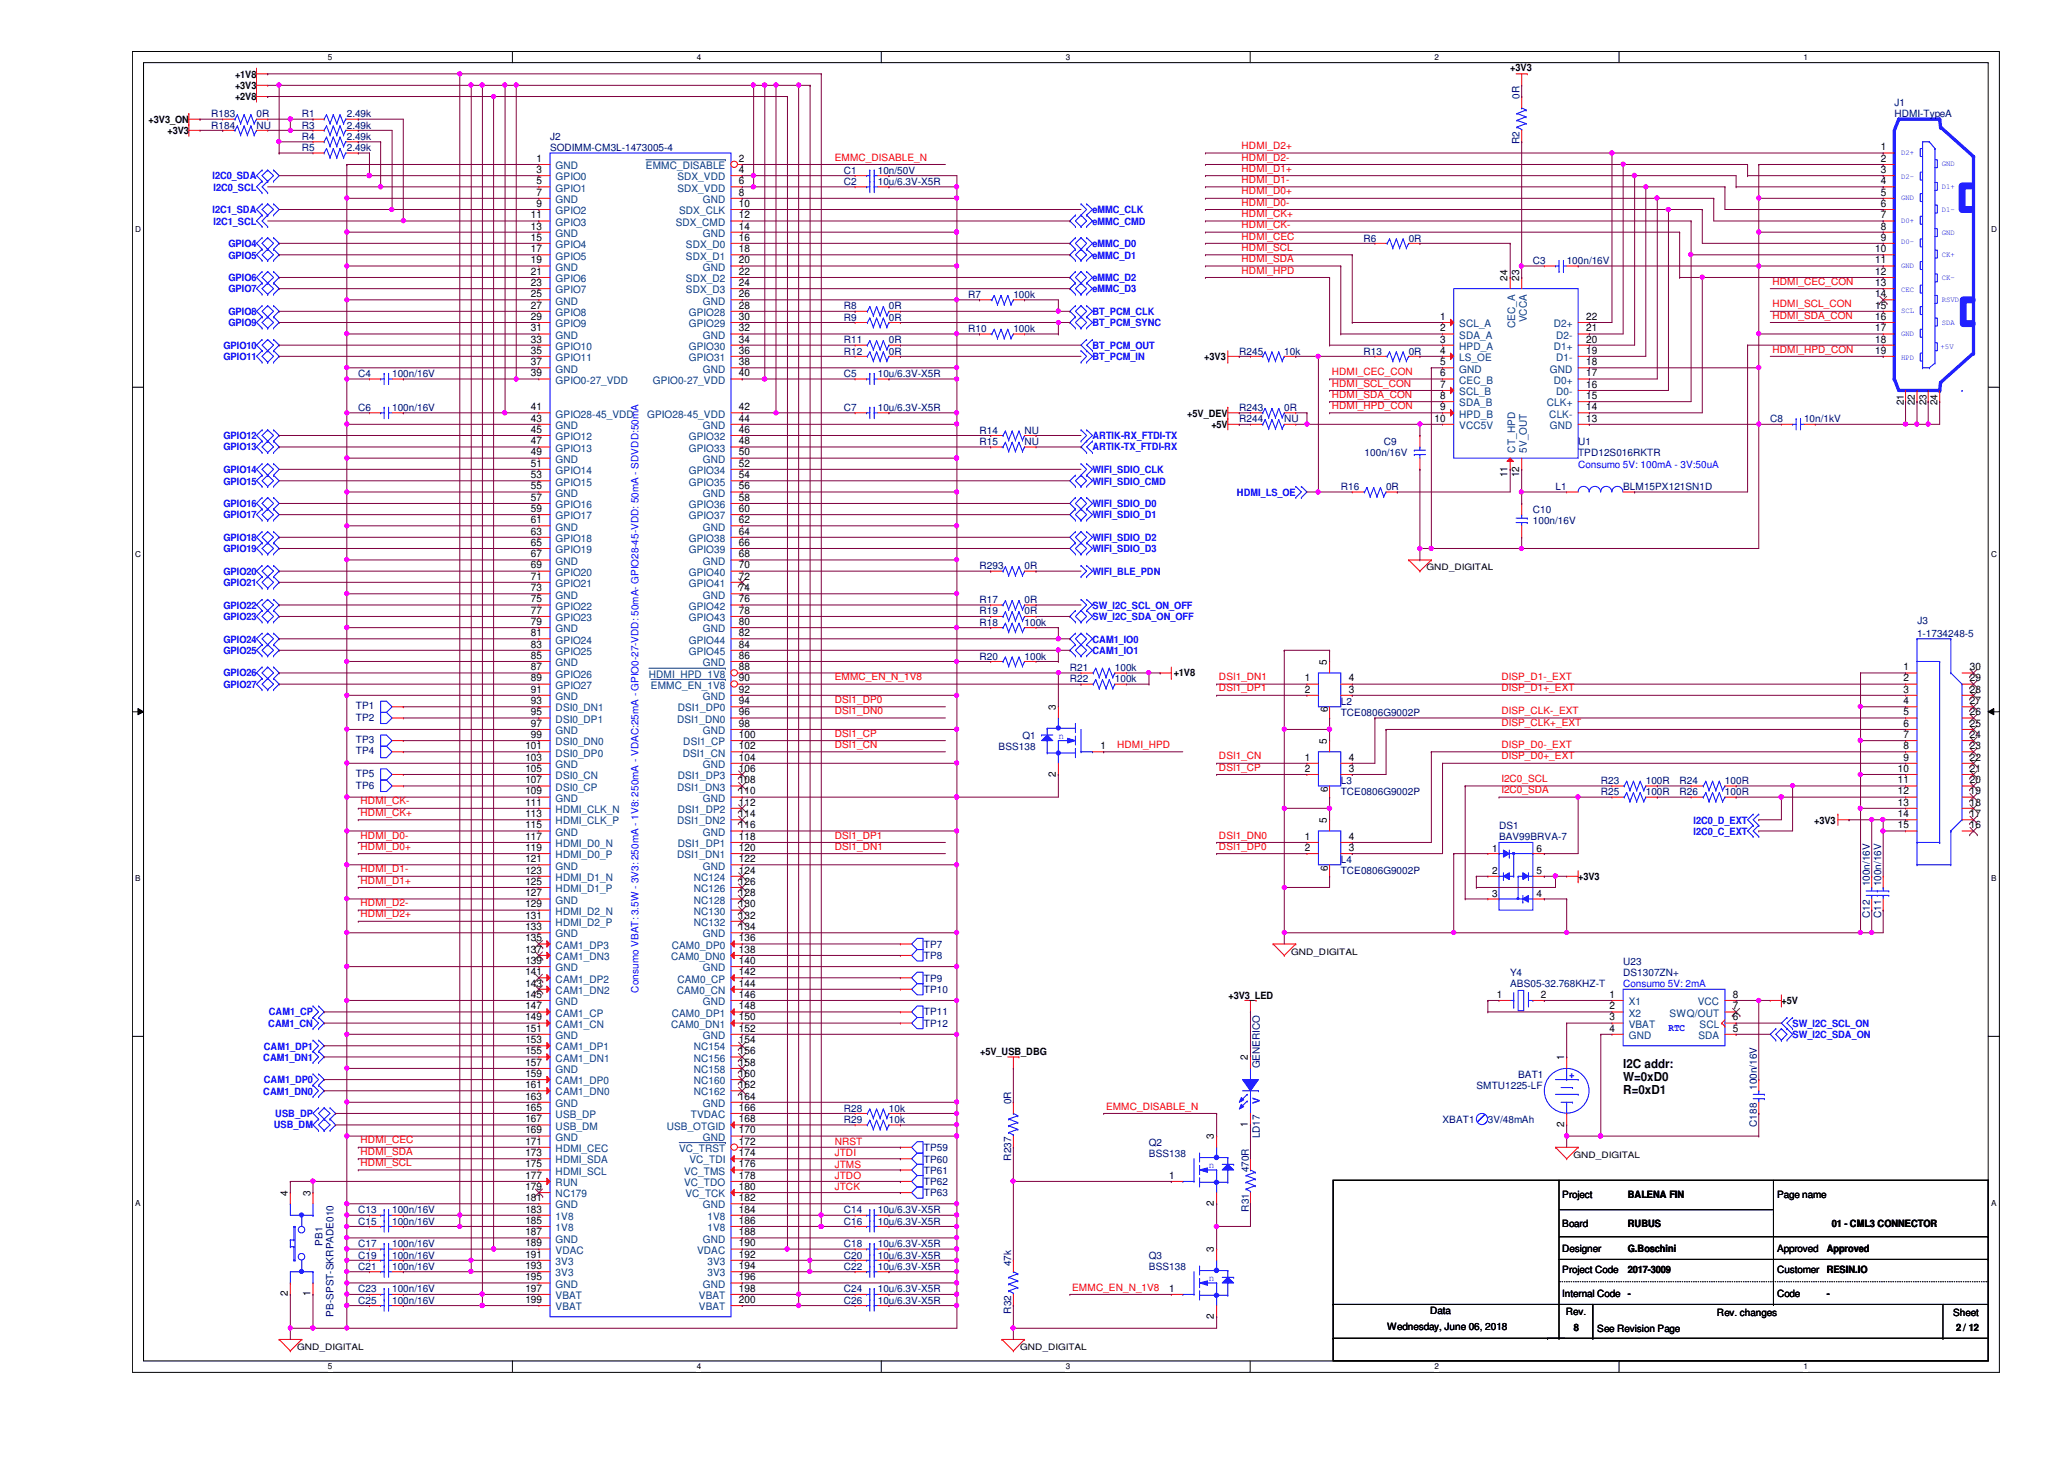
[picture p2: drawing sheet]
<svg xmlns="http://www.w3.org/2000/svg" width="297mm" height="210mm" viewBox="0 0 297 210" stroke-linecap="round" stroke-linejoin="round" font-family="sans-serif">
<defs><g id="words">
<g font-size="1.8">
<text x="233.6" y="153.7">I2C addr:</text>
<text x="233.6" y="155.5">W=0xD0</text>
<text x="233.6" y="157.4">R=0xD1</text>
</g>
<g font-size="1.5">
<text x="77.2" y="23.3">1</text>
<text x="106.3" y="23.3">2</text>
<text x="270.7" y="21.6">1</text>
<text x="270.7" y="23.3">2</text>
<text x="77.2" y="24.9">3</text>
<text x="77.2" y="26.5">5</text>
<text x="77.2" y="28.2">7</text>
<text x="77.2" y="29.8">9</text>
<text x="106.3" y="24.9">4</text>
<text x="106.3" y="26.5">6</text>
<text x="106.3" y="28.2">8</text>
<text x="106.3" y="29.8">10</text>
<text x="270.7" y="24.9">3</text>
<text x="270.7" y="26.5">4</text>
<text x="270.7" y="28.2">5</text>
<text x="270.7" y="29.8">6</text>
<text x="76.4" y="31.4">11</text>
<text x="76.4" y="33">13</text>
<text x="76.4" y="34.6">15</text>
<text x="106.3" y="31.4">12</text>
<text x="106.3" y="33">14</text>
<text x="106.3" y="34.6">16</text>
<text x="270.7" y="31.4">7</text>
<text x="270.7" y="33">8</text>
<text x="270.7" y="34.6">9</text>
<text x="76.4" y="36.3">17</text>
<text x="76.4" y="37.9">19</text>
<text x="76.4" y="39.5">21</text>
<text x="76.4" y="41.1">23</text>
<text x="106.3" y="36.3">18</text>
<text x="106.3" y="37.9">20</text>
<text x="106.3" y="39.5">22</text>
<text x="106.3" y="41.1">24</text>
<text x="217" y="40.4" transform="rotate(-90 217 40.4)">24</text>
<text x="218.6" y="40.4" transform="rotate(-90 218.6 40.4)">23</text>
<text x="269.9" y="36.3">10</text>
<text x="269.9" y="37.9">11</text>
<text x="269.9" y="39.5">12</text>
<text x="269.9" y="41.1">13</text>
<text x="76.4" y="42.8">25</text>
<text x="76.4" y="44.4">27</text>
<text x="76.4" y="46">29</text>
<text x="76.4" y="47.7">31</text>
<text x="106.3" y="42.8">26</text>
<text x="106.3" y="44.4">28</text>
<text x="106.3" y="46">30</text>
<text x="106.3" y="47.7">32</text>
<text x="207.3" y="46">1</text>
<text x="207.3" y="47.7">2</text>
<text x="228.3" y="47.7">21</text>
<text x="228.3" y="46">22</text>
<text x="269.9" y="42.8">14</text>
<text x="269.9" y="44.4">15</text>
<text x="269.9" y="46">16</text>
<text x="269.9" y="47.7">17</text>
<text x="76.4" y="49.3">33</text>
<text x="76.4" y="50.9">35</text>
<text x="76.4" y="52.5">37</text>
<text x="106.3" y="49.3">34</text>
<text x="106.3" y="50.9">36</text>
<text x="106.3" y="52.5">38</text>
<text x="207.3" y="49.3">3</text>
<text x="207.3" y="50.9">4</text>
<text x="207.3" y="52.5">5</text>
<text x="228.3" y="52.5">18</text>
<text x="228.3" y="50.9">19</text>
<text x="228.3" y="49.3">20</text>
<text x="269.9" y="49.3">18</text>
<text x="269.9" y="50.9">19</text>
<text x="76.4" y="54.1">39</text>
<text x="76.4" y="59">41</text>
<text x="106.3" y="54.1">40</text>
<text x="106.3" y="59">42</text>
<text x="207.3" y="54.1">6</text>
<text x="207.3" y="55.8">7</text>
<text x="207.3" y="57.4">8</text>
<text x="207.3" y="59">9</text>
<text x="228.3" y="59">14</text>
<text x="228.3" y="57.4">15</text>
<text x="228.3" y="55.8">16</text>
<text x="228.3" y="54.1">17</text>
<text x="76.4" y="60.7">43</text>
<text x="76.4" y="62.3">45</text>
<text x="76.4" y="63.9">47</text>
<text x="76.4" y="65.5">49</text>
<text x="106.3" y="60.7">44</text>
<text x="106.3" y="62.3">46</text>
<text x="106.3" y="63.9">48</text>
<text x="106.3" y="65.5">50</text>
<text x="206.5" y="60.7">10</text>
<text x="228.3" y="60.7">13</text>
<text x="76.4" y="67.1">51</text>
<text x="76.4" y="68.8">53</text>
<text x="76.4" y="70.4">55</text>
<text x="106.3" y="67.1">52</text>
<text x="106.3" y="68.8">54</text>
<text x="106.3" y="70.4">56</text>
<text x="217" y="68.7" transform="rotate(-90 217 68.7)">11</text>
<text x="218.6" y="68.7" transform="rotate(-90 218.6 68.7)">12</text>
<text x="76.4" y="72.1">57</text>
<text x="76.4" y="73.7">59</text>
<text x="76.4" y="75.3">61</text>
<text x="76.4" y="76.9">63</text>
<text x="106.3" y="73.7">60</text>
<text x="106.3" y="75.3">62</text>
<text x="106.3" y="76.9">64</text>
<text x="106.3" y="72.1">58</text>
<text x="76.4" y="83.4">71</text>
<text x="76.4" y="78.5">65</text>
<text x="76.4" y="80.2">67</text>
<text x="76.4" y="81.8">69</text>
<text x="106.3" y="83.4">72</text>
<text x="106.3" y="78.5">66</text>
<text x="106.3" y="80.2">68</text>
<text x="106.3" y="81.8">70</text>
<text x="76.4" y="85">73</text>
<text x="76.4" y="86.7">75</text>
<text x="76.4" y="88.3">77</text>
<text x="76.4" y="89.9">79</text>
<text x="106.3" y="85">74</text>
<text x="106.3" y="86.7">76</text>
<text x="106.3" y="88.3">78</text>
<text x="106.3" y="89.9">80</text>
<text x="76.4" y="91.5">81</text>
<text x="76.4" y="93.2">83</text>
<text x="76.4" y="94.8">85</text>
<text x="106.3" y="91.5">82</text>
<text x="106.3" y="93.2">84</text>
<text x="106.3" y="94.8">86</text>
<text x="191" y="95.7" transform="rotate(-90 191 95.7)">5</text>
<text x="76.4" y="96.4">87</text>
<text x="76.4" y="98">89</text>
<text x="76.4" y="99.7">91</text>
<text x="76.4" y="101.3">93</text>
<text x="106.3" y="96.4">88</text>
<text x="106.3" y="98">90</text>
<text x="106.3" y="99.7">92</text>
<text x="106.3" y="101.3">94</text>
<text x="187.8" y="98">1</text>
<text x="187.8" y="99.7">2</text>
<text x="194.1" y="99.7">3</text>
<text x="194.1" y="98">4</text>
<text x="273.9" y="96.4">1</text>
<text x="273.9" y="98">2</text>
<text x="273.9" y="99.7">3</text>
<text x="273.9" y="101.3">4</text>
<text x="283.5" y="101.3">27</text>
<text x="283.5" y="99.7">28</text>
<text x="283.5" y="98">29</text>
<text x="283.5" y="96.4">30</text>
<text x="75.6" y="107.8">101</text>
<text x="76.4" y="102.9">95</text>
<text x="76.4" y="104.6">97</text>
<text x="76.4" y="106.2">99</text>
<text x="106.3" y="106.2">100</text>
<text x="106.3" y="107.8">102</text>
<text x="106.3" y="102.9">96</text>
<text x="106.3" y="104.6">98</text>
<text x="151.9" y="102.1" transform="rotate(-90 151.9 102.1)">3</text>
<text x="158.4" y="107.8">1</text>
<text x="191" y="107" transform="rotate(-90 191 107)">5</text>
<text x="273.9" y="102.9">5</text>
<text x="273.9" y="104.6">6</text>
<text x="273.9" y="106.2">7</text>
<text x="273.9" y="107.8">8</text>
<text x="283.5" y="107.8">23</text>
<text x="283.5" y="106.2">24</text>
<text x="283.5" y="104.6">25</text>
<text x="283.5" y="102.9">26</text>
<text x="75.6" y="109.4">103</text>
<text x="75.6" y="111">105</text>
<text x="75.6" y="112.7">107</text>
<text x="106.3" y="109.4">104</text>
<text x="106.3" y="111">106</text>
<text x="106.3" y="112.7">108</text>
<text x="151.9" y="111.8" transform="rotate(-90 151.9 111.8)">2</text>
<text x="187.8" y="109.4">1</text>
<text x="187.8" y="111">2</text>
<text x="194.1" y="111">3</text>
<text x="194.1" y="109.4">4</text>
<text x="273.1" y="112.7">11</text>
<text x="273.1" y="111">10</text>
<text x="273.9" y="109.4">9</text>
<text x="283.5" y="112.7">20</text>
<text x="283.5" y="111">21</text>
<text x="283.5" y="109.4">22</text>
<text x="75.6" y="114.3">109</text>
<text x="75.6" y="115.9">111</text>
<text x="75.6" y="117.6">113</text>
<text x="75.6" y="119.2">115</text>
<text x="106.3" y="114.3">110</text>
<text x="106.3" y="115.9">112</text>
<text x="106.3" y="117.6">114</text>
<text x="106.3" y="119.2">116</text>
<text x="191" y="118.4" transform="rotate(-90 191 118.4)">5</text>
<text x="273.1" y="115.9">13</text>
<text x="273.1" y="114.3">12</text>
<text x="273.1" y="117.6">14</text>
<text x="273.1" y="119.2">15</text>
<text x="283.5" y="119.2">16</text>
<text x="283.5" y="117.6">17</text>
<text x="283.5" y="115.9">18</text>
<text x="283.5" y="114.3">19</text>
<text x="75.6" y="120.8">117</text>
<text x="75.6" y="122.4">119</text>
<text x="75.6" y="124">121</text>
<text x="75.6" y="125.7">123</text>
<text x="106.3" y="125.7">124</text>
<text x="106.3" y="120.8">118</text>
<text x="106.3" y="122.4">120</text>
<text x="106.3" y="124">122</text>
<text x="187.8" y="120.8">1</text>
<text x="187.8" y="122.4">2</text>
<text x="194.1" y="122.4">3</text>
<text x="194.1" y="120.8">4</text>
<text x="75.6" y="127.3">125</text>
<text x="75.6" y="128.9">127</text>
<text x="75.6" y="130.6">129</text>
<text x="106.3" y="127.3">126</text>
<text x="106.3" y="128.9">128</text>
<text x="106.3" y="130.6">130</text>
<text x="75.6" y="132.2">131</text>
<text x="75.6" y="133.8">133</text>
<text x="75.6" y="135.4">135</text>
<text x="75.6" y="137.1">137</text>
<text x="106.3" y="132.2">132</text>
<text x="106.3" y="133.8">134</text>
<text x="106.3" y="135.4">136</text>
<text x="106.3" y="137.1">138</text>
<text x="75.6" y="138.7">139</text>
<text x="75.6" y="140.3">141</text>
<text x="75.6" y="141.9">143</text>
<text x="75.6" y="143.6">145</text>
<text x="106.3" y="138.7">140</text>
<text x="106.3" y="140.3">142</text>
<text x="106.3" y="141.9">144</text>
<text x="106.3" y="143.6">146</text>
<text x="215.4" y="143.6">1</text>
<text x="221.7" y="143.6">2</text>
<text x="231.6" y="143.6">1</text>
<text x="249.4" y="143.6">8</text>
<text x="75.6" y="145.2">147</text>
<text x="75.6" y="146.8">149</text>
<text x="75.6" y="148.4">151</text>
<text x="106.3" y="145.2">148</text>
<text x="106.3" y="146.8">150</text>
<text x="106.3" y="148.4">152</text>
<text x="231.6" y="145.2">2</text>
<text x="231.6" y="146.8">3</text>
<text x="231.6" y="148.4">4</text>
<text x="249.4" y="145.2">7</text>
<text x="249.4" y="146.8">6</text>
<text x="249.4" y="148.4">5</text>
<text x="75.6" y="150.1">153</text>
<text x="75.6" y="151.7">155</text>
<text x="75.6" y="153.3">157</text>
<text x="75.6" y="154.9">159</text>
<text x="106.3" y="150.1">154</text>
<text x="106.3" y="151.7">156</text>
<text x="106.3" y="153.3">158</text>
<text x="106.3" y="154.9">160</text>
<text x="179.6" y="152.6" transform="rotate(-90 179.6 152.6)">2</text>
<text x="225.1" y="152.6" transform="rotate(-90 225.1 152.6)">1</text>
<text x="75.6" y="156.5">161</text>
<text x="75.6" y="158.2">163</text>
<text x="75.6" y="159.8">165</text>
<text x="75.6" y="161.5">167</text>
<text x="106.3" y="158.2">164</text>
<text x="106.3" y="159.8">166</text>
<text x="106.3" y="161.5">168</text>
<text x="106.3" y="156.5">162</text>
<text x="75.6" y="163.1">169</text>
<text x="75.6" y="164.7">171</text>
<text x="75.6" y="166.3">173</text>
<text x="75.6" y="167.9">175</text>
<text x="106.3" y="163.1">170</text>
<text x="106.3" y="164.7">172</text>
<text x="106.3" y="166.3">174</text>
<text x="106.3" y="167.9">176</text>
<text x="174.7" y="163.9" transform="rotate(-90 174.7 163.9)">3</text>
<text x="179.6" y="162.1" transform="rotate(-90 179.6 162.1)">1</text>
<text x="225.1" y="162.1" transform="rotate(-90 225.1 162.1)">2</text>
<text x="41.4" y="172" transform="rotate(-90 41.4 172)">4</text>
<text x="44.7" y="172" transform="rotate(-90 44.7 172)">3</text>
<text x="75.6" y="169.6">177</text>
<text x="75.6" y="171.2">179</text>
<text x="75.6" y="172.8">181</text>
<text x="106.3" y="169.6">178</text>
<text x="106.3" y="171.2">180</text>
<text x="106.3" y="172.8">182</text>
<text x="168.3" y="169.6">1</text>
<text x="174.7" y="173.5" transform="rotate(-90 174.7 173.5)">2</text>
<text x="75.6" y="174.5">183</text>
<text x="75.6" y="176.1">185</text>
<text x="75.6" y="177.7">187</text>
<text x="75.6" y="179.3">189</text>
<text x="106.3" y="174.5">184</text>
<text x="106.3" y="176.1">186</text>
<text x="106.3" y="177.7">188</text>
<text x="106.3" y="179.3">190</text>
<text x="75.6" y="180.9">191</text>
<text x="75.6" y="182.6">193</text>
<text x="75.6" y="184.2">195</text>
<text x="75.6" y="185.8">197</text>
<text x="106.3" y="180.9">192</text>
<text x="106.3" y="182.6">194</text>
<text x="106.3" y="184.2">196</text>
<text x="106.3" y="185.8">198</text>
<text x="168.3" y="185.8">1</text>
<text x="174.7" y="180.2" transform="rotate(-90 174.7 180.2)">3</text>
<text x="41.4" y="186.5" transform="rotate(-90 41.4 186.5)">2</text>
<text x="44.7" y="186.5" transform="rotate(-90 44.7 186.5)">1</text>
<text x="75.6" y="187.5">199</text>
<text x="106.3" y="187.5">200</text>
<text x="174.7" y="189.8" transform="rotate(-90 174.7 189.8)">2</text>
</g>
<g font-size="1.5" fill="#004080">
<text x="80" y="24.3">GND</text>
<text x="80" y="25.9">GPIO0</text>
<text x="80" y="27.6">GPIO1</text>
<text x="80" y="29.2">GND</text>
<text x="93" y="24.3">EMMC_DISABLE</text>
<text x="97.5" y="25.9">SDX_VDD</text>
<text x="97.5" y="27.6">SDX_VDD</text>
<text x="101.1" y="29.2">GND</text>
<text x="80" y="30.8">GPIO2</text>
<text x="80" y="32.5">GPIO3</text>
<text x="80" y="34.1">GND</text>
<text x="80" y="35.7">GPIO4</text>
<text x="97.2" y="32.5">SDX_CMD</text>
<text x="97.7" y="30.8">SDX_CLK</text>
<text x="98.7" y="35.7">SDX_D0</text>
<text x="101.1" y="34.1">GND</text>
<text x="80" y="37.3">GPIO5</text>
<text x="80" y="38.9">GND</text>
<text x="80" y="40.6">GPIO6</text>
<text x="98.7" y="37.3">SDX_D1</text>
<text x="98.7" y="40.6">SDX_D2</text>
<text x="101.1" y="38.9">GND</text>
<text x="80" y="42.2">GPIO7</text>
<text x="80" y="43.8">GND</text>
<text x="80" y="45.5">GPIO8</text>
<text x="80" y="47.1">GPIO9</text>
<text x="98.7" y="42.2">SDX_D3</text>
<text x="99.1" y="45.5">GPIO28</text>
<text x="99.1" y="47.1">GPIO29</text>
<text x="101.1" y="43.8">GND</text>
<text x="210" y="47.1">SCL_A</text>
<text x="218.1" y="47.2" transform="rotate(-90 218.1 47.2)">CEC_A</text>
<text x="219.7" y="46.4" transform="rotate(-90 219.7 46.4)">VCCA</text>
<text x="223.6" y="47.1">D2+</text>
<text x="80" y="48.7">GND</text>
<text x="80" y="50.3">GPIO10</text>
<text x="80" y="51.9">GPIO11</text>
<text x="80" y="53.6">GND</text>
<text x="99.1" y="50.3">GPIO30</text>
<text x="99.1" y="51.9">GPIO31</text>
<text x="101.1" y="48.7">GND</text>
<text x="101.1" y="53.6">GND</text>
<text x="210" y="48.7">SDA_A</text>
<text x="210" y="50.3">HPD_A</text>
<text x="210" y="51.9">LS_OE</text>
<text x="210" y="53.6">GND</text>
<text x="223.1" y="53.6">GND</text>
<text x="223.6" y="50.3">D1+</text>
<text x="223.9" y="51.9">D1-</text>
<text x="223.9" y="48.7">D2-</text>
<text x="80" y="55.2">GPIO0-27_VDD</text>
<text x="93.9" y="55.2">GPIO0-27_VDD</text>
<text x="210" y="55.2">CEC_B</text>
<text x="210" y="56.9">SCL_B</text>
<text x="210" y="58.5">SDA_B</text>
<text x="222.6" y="58.5">CLK+</text>
<text x="223.6" y="55.2">D0+</text>
<text x="223.9" y="56.9">D0-</text>
<text x="80" y="60.1">GPIO28-45_VDD</text>
<text x="80" y="61.7">GND</text>
<text x="80" y="63.3">GPIO12</text>
<text x="80" y="65">GPIO13</text>
<text x="93.1" y="60.1">GPIO28-45_VDD</text>
<text x="99.1" y="63.3">GPIO32</text>
<text x="99.1" y="65">GPIO33</text>
<text x="101.1" y="61.7">GND</text>
<text x="210" y="60.1">HPD_B</text>
<text x="210" y="61.7">VCC5V</text>
<text x="218.1" y="65.1" transform="rotate(-90 218.1 65.1)">CT_HPD</text>
<text x="219.7" y="65.1" transform="rotate(-90 219.7 65.1)">5V_OUT</text>
<text x="223" y="60.1">CLK-</text>
<text x="223.1" y="61.7">GND</text>
<text x="80" y="66.6">GND</text>
<text x="80" y="68.2">GPIO14</text>
<text x="80" y="69.8">GPIO15</text>
<text x="80" y="71.5">GND</text>
<text x="99.1" y="68.2">GPIO34</text>
<text x="99.1" y="69.8">GPIO35</text>
<text x="101.1" y="66.6">GND</text>
<text x="101.1" y="71.5">GND</text>
<text x="80" y="73.1">GPIO16</text>
<text x="80" y="74.7">GPIO17</text>
<text x="80" y="76.3">GND</text>
<text x="80" y="78">GPIO18</text>
<text x="99.1" y="74.7">GPIO37</text>
<text x="99.1" y="78">GPIO38</text>
<text x="99.1" y="73.1">GPIO36</text>
<text x="101.1" y="76.3">GND</text>
<text x="80" y="79.6">GPIO19</text>
<text x="80" y="81.2">GND</text>
<text x="80" y="82.8">GPIO20</text>
<text x="99.1" y="79.6">GPIO39</text>
<text x="99.1" y="82.8">GPIO40</text>
<text x="101.1" y="81.2">GND</text>
<text x="80" y="84.5">GPIO21</text>
<text x="80" y="86.1">GND</text>
<text x="80" y="87.7">GPIO22</text>
<text x="80" y="89.4">GPIO23</text>
<text x="99.1" y="84.5">GPIO41</text>
<text x="99.1" y="87.7">GPIO42</text>
<text x="99.1" y="89.4">GPIO43</text>
<text x="101.1" y="86.1">GND</text>
<text x="80" y="92.6">GPIO24</text>
<text x="80" y="94.2">GPIO25</text>
<text x="80" y="95.8">GND</text>
<text x="80" y="91">GND</text>
<text x="99.1" y="92.6">GPIO44</text>
<text x="99.1" y="94.2">GPIO45</text>
<text x="101.1" y="95.8">GND</text>
<text x="101.1" y="91">GND</text>
<text x="80" y="97.5">GPIO26</text>
<text x="80" y="99.1">GPIO27</text>
<text x="80" y="100.7">GND</text>
<text x="93.4" y="97.5">HDMI_HPD_1V8</text>
<text x="93.7" y="99.1">EMMC_EN_1V8</text>
<text x="101.1" y="100.7">GND</text>
<text x="80" y="102.4">DSI0_DN1</text>
<text x="80" y="104">DSI0_DP1</text>
<text x="80" y="105.6">GND</text>
<text x="80" y="107.2">DSI0_DN0</text>
<text x="97.5" y="104">DSI1_DN0</text>
<text x="97.5" y="102.4">DSI1_DP0</text>
<text x="98.3" y="107.2">DSI1_CP</text>
<text x="101.1" y="105.6">GND</text>
<text x="80" y="108.8">DSI0_DP0</text>
<text x="80" y="110.5">GND</text>
<text x="80" y="112.1">DSI0_CN</text>
<text x="80" y="113.7">DSI0_CP</text>
<text x="97.5" y="113.7">DSI1_DN3</text>
<text x="97.5" y="112.1">DSI1_DP3</text>
<text x="98.3" y="108.8">DSI1_CN</text>
<text x="101.1" y="110.5">GND</text>
<text x="80" y="115.4">GND</text>
<text x="80" y="117">HDMI_CLK_N</text>
<text x="80" y="118.6">HDMI_CLK_P</text>
<text x="97.5" y="118.6">DSI1_DN2</text>
<text x="97.5" y="117">DSI1_DP2</text>
<text x="101.1" y="115.4">GND</text>
<text x="80" y="120.2">GND</text>
<text x="80" y="121.9">HDMI_D0_N</text>
<text x="80" y="123.5">HDMI_D0_P</text>
<text x="80" y="125.1">GND</text>
<text x="97.5" y="123.5">DSI1_DN1</text>
<text x="97.5" y="121.9">DSI1_DP1</text>
<text x="101.1" y="120.2">GND</text>
<text x="101.1" y="125.1">GND</text>
<text x="80" y="126.7">HDMI_D1_N</text>
<text x="80" y="128.4">HDMI_D1_P</text>
<text x="80" y="130">GND</text>
<text x="80" y="131.6">HDMI_D2_N</text>
<text x="99.9" y="126.7">NC124</text>
<text x="99.9" y="128.4">NC126</text>
<text x="99.9" y="130">NC128</text>
<text x="99.9" y="131.6">NC130</text>
<text x="80" y="133.2">HDMI_D2_P</text>
<text x="80" y="134.9">GND</text>
<text x="80" y="136.5">CAM1_DP3</text>
<text x="96.7" y="136.5">CAM0_DP0</text>
<text x="99.9" y="133.2">NC132</text>
<text x="101.1" y="134.9">GND</text>
<text x="80" y="138.1">CAM1_DN3</text>
<text x="80" y="139.7">GND</text>
<text x="80" y="141.4">CAM1_DP2</text>
<text x="80" y="143">CAM1_DN2</text>
<text x="96.6" y="138.1">CAM0_DN0</text>
<text x="97.4" y="143">CAM0_CN</text>
<text x="97.5" y="141.4">CAM0_CP</text>
<text x="101.1" y="139.7">GND</text>
<text x="80" y="144.6">GND</text>
<text x="80" y="146.3">CAM1_CP</text>
<text x="80" y="147.9">CAM1_CN</text>
<text x="80" y="149.5">GND</text>
<text x="96.6" y="147.9">CAM0_DN1</text>
<text x="96.7" y="146.3">CAM0_DP1</text>
<text x="101.1" y="149.5">GND</text>
<text x="101.1" y="144.6">GND</text>
<text x="234.4" y="144.6">X1</text>
<text x="234.4" y="146.3">X2</text>
<text x="234.4" y="147.9">VBAT</text>
<text x="234.4" y="149.5">GND</text>
<text x="240.3" y="146.3">SWQ/OUT</text>
<text x="244.3" y="144.6">VCC</text>
<text x="244.4" y="149.5">SDA</text>
<text x="244.6" y="147.9">SCL</text>
<text x="80" y="151.1">CAM1_DP1</text>
<text x="80" y="152.7">CAM1_DN1</text>
<text x="80" y="154.4">GND</text>
<text x="80" y="156">CAM1_DP0</text>
<text x="99.9" y="151.1">NC154</text>
<text x="99.9" y="152.7">NC156</text>
<text x="99.9" y="154.4">NC158</text>
<text x="99.9" y="156">NC160</text>
<text x="80" y="157.6">CAM1_DN0</text>
<text x="80" y="159.3">GND</text>
<text x="80" y="160.9">USB_DP</text>
<text x="99.4" y="160.9">TVDAC</text>
<text x="99.9" y="157.6">NC162</text>
<text x="101.1" y="159.3">GND</text>
<text x="80" y="162.5">USB_DM</text>
<text x="80" y="164.1">GND</text>
<text x="80" y="165.7">HDMI_CEC</text>
<text x="80" y="167.4">HDMI_SDA</text>
<text x="96" y="162.5">USB_OTGID</text>
<text x="97.7" y="165.7">VC_TRST</text>
<text x="99.2" y="167.4">VC_TDI</text>
<text x="101.1" y="164.1">GND</text>
<text x="80" y="169">HDMI_SCL</text>
<text x="80" y="170.6">RUN</text>
<text x="80" y="172.3">NC179</text>
<text x="80" y="173.9">GND</text>
<text x="98.5" y="169">VC_TMS</text>
<text x="98.5" y="170.6">VC_TDO</text>
<text x="98.6" y="172.3">VC_TCK</text>
<text x="101.1" y="173.9">GND</text>
<text x="80" y="175.5">1V8</text>
<text x="80" y="177.1">1V8</text>
<text x="80" y="178.8">GND</text>
<text x="101.1" y="178.8">GND</text>
<text x="101.8" y="175.5">1V8</text>
<text x="101.8" y="177.1">1V8</text>
<text x="80" y="180.4">VDAC</text>
<text x="80" y="182">3V3</text>
<text x="80" y="183.6">3V3</text>
<text x="80" y="185.3">GND</text>
<text x="100.3" y="180.4">VDAC</text>
<text x="101.1" y="185.3">GND</text>
<text x="101.8" y="182">3V3</text>
<text x="101.8" y="183.6">3V3</text>
<text x="80" y="186.9">VBAT</text>
<text x="80" y="188.5">VBAT</text>
<text x="100.6" y="186.9">VBAT</text>
<text x="100.6" y="188.5">VBAT</text>
</g>
<g font-size="1.4">
<text x="33.8" y="11.2">+1V8</text>
<text x="217.3" y="10.2">+3V3</text>
<text x="21.4" y="17.7">+3V3_ON</text>
<text x="33.8" y="12.8">+3V3</text>
<text x="33.8" y="14.4">+2V8</text>
<text x="24.1" y="19.3">+3V3</text>
<text x="173.3" y="51.8">+3V3</text>
<text x="170.9" y="59.9">+5V_DEV</text>
<text x="274" y="58.3" transform="rotate(-90 274 58.3)">21</text>
<text x="275.6" y="58.3" transform="rotate(-90 275.6 58.3)">22</text>
<text x="277.2" y="58.3" transform="rotate(-90 277.2 58.3)">23</text>
<text x="278.8" y="58.3" transform="rotate(-90 278.8 58.3)">24</text>
<text x="174.3" y="61.6">+5V</text>
<text x="168.9" y="97.3">+1V8</text>
<text x="191.1" y="102.5" transform="rotate(-90 191.1 102.5)">6</text>
<text x="191.1" y="113.9" transform="rotate(-90 191.1 113.9)">6</text>
<text x="261.1" y="118.5">+3V3</text>
<text x="191.1" y="125.3" transform="rotate(-90 191.1 125.3)">6</text>
<text x="214.8" y="122.6">1</text>
<text x="214.8" y="125.8">2</text>
<text x="221.1" y="125.8">5</text>
<text x="221.1" y="122.6">6</text>
<text x="214.8" y="129">3</text>
<text x="221.1" y="129">4</text>
<text x="227.1" y="126.6">+3V3</text>
<text x="176.8" y="143.7">+3V3_LED</text>
<text x="256.4" y="144.5">+5V</text>
<text x="141.1" y="151.8">+5V_USB_DBG</text>
<text x="224.8" y="172.4">Project</text>
<text x="234.3" y="172.4">BALENA FIN</text>
<text x="255.7" y="172.4">Page name</text>
<text x="224.8" y="176.5">Board</text>
<text x="234.3" y="176.5">RUBUS</text>
<text x="263.6" y="176.5">01 - CML3 CONNECTOR</text>
<text x="224.8" y="183.2">Project Code</text>
<text x="224.8" y="180.1">Designer</text>
<text x="234.3" y="183.2">2017-3009</text>
<text x="234.3" y="180.1">G.Boschini</text>
<text x="255.7" y="180.1">Approved</text>
<text x="255.7" y="183.2">Customer</text>
<text x="262.9" y="183.2">RESIN.IO</text>
<text x="262.9" y="180.1">Approved</text>
<text x="199.6" y="191.3">Wednesday, June 06, 2018</text>
<text x="205.8" y="189">Data</text>
<text x="224.8" y="186.6">Internal Code</text>
<text x="225.3" y="189.2">Rev.</text>
<text x="226.5" y="191.5">8</text>
<text x="229.9" y="191.6">See Revision Page</text>
<text x="234.3" y="186.6">-</text>
<text x="247.1" y="189.4">Rev. changes</text>
<text x="255.7" y="186.6">Code</text>
<text x="262.9" y="186.6">-</text>
<text x="281.1" y="189.4">Sheet</text>
<text x="281.5" y="191.5">2 / 12</text>
</g>
<g font-size="1.4" fill="#000080">
<text x="30.4" y="16.9">R183</text>
<text x="36.9" y="16.9">0R</text>
<text x="43.4" y="16.9">R1</text>
<text x="49.9" y="16.9">2.49k</text>
<text x="218.7" y="14.2" transform="rotate(-90 218.7 14.2)">0R</text>
<text x="272.6" y="15.2">J1</text>
<text x="272.6" y="16.9">HDMI-TypeA</text>
<text x="30.4" y="18.5">R184</text>
<text x="36.9" y="18.5">NU</text>
<text x="43.4" y="20.1">R4</text>
<text x="43.4" y="21.8">R5</text>
<text x="43.4" y="18.5">R3</text>
<text x="49.9" y="20.1">2.49k</text>
<text x="49.9" y="21.8">2.49k</text>
<text x="49.9" y="18.5">2.49k</text>
<text x="79.2" y="20.1">J2</text>
<text x="79.2" y="21.8">SODIMM-CM3L-1473005-4</text>
<text x="218.7" y="20.7" transform="rotate(-90 218.7 20.7)">R2</text>
<text x="121.5" y="25">C1</text>
<text x="121.5" y="26.6">C2</text>
<text x="126.3" y="25">10n/50V</text>
<text x="126.3" y="26.6">10u/6.3V-X5R</text>
<text x="196.2" y="34.8">R6</text>
<text x="202.7" y="34.8">0R</text>
<text x="220.6" y="38">C3</text>
<text x="225.5" y="38">100n/16V</text>
<text x="121.5" y="46.1">R9</text>
<text x="121.5" y="44.5">R8</text>
<text x="127.9" y="46.1">0R</text>
<text x="127.9" y="44.5">0R</text>
<text x="139.3" y="42.9">R7</text>
<text x="139.3" y="47.8">R10</text>
<text x="145.8" y="42.9">100k</text>
<text x="145.8" y="47.8">100k</text>
<text x="121.5" y="49.4">R11</text>
<text x="121.5" y="51">R12</text>
<text x="127.9" y="49.4">0R</text>
<text x="127.9" y="51">0R</text>
<text x="178.4" y="51">R245</text>
<text x="184.8" y="51">10k</text>
<text x="196.2" y="51">R13</text>
<text x="202.7" y="51">0R</text>
<text x="51.6" y="59.1">C6</text>
<text x="51.6" y="54.3">C4</text>
<text x="56.4" y="59.1">100n/16V</text>
<text x="56.4" y="54.3">100n/16V</text>
<text x="121.5" y="54.3">C5</text>
<text x="121.5" y="59.1">C7</text>
<text x="126.3" y="54.3">10u/6.3V-X5R</text>
<text x="126.3" y="59.1">10u/6.3V-X5R</text>
<text x="178.4" y="59.1">R243</text>
<text x="184.8" y="59.1">0R</text>
<text x="141" y="62.4">R14</text>
<text x="141" y="64">R15</text>
<text x="147.4" y="62.4">NU</text>
<text x="147.4" y="64">NU</text>
<text x="178.4" y="60.7">R244</text>
<text x="184.8" y="60.7">NU</text>
<text x="196.4" y="65.7">100n/16V</text>
<text x="199.1" y="64">C9</text>
<text x="227.1" y="64">U1</text>
<text x="227.1" y="65.7">TPD12S016RKTR</text>
<text x="254.8" y="60.7">C8</text>
<text x="259.6" y="60.7">10n/1kV</text>
<text x="193" y="70.5">R16</text>
<text x="199.5" y="70.5">0R</text>
<text x="223.9" y="70.5">L1</text>
<text x="233.6" y="70.5">BLM15PX121SN1D</text>
<text x="220.6" y="73.8">C10</text>
<text x="220.6" y="75.4">100n/16V</text>
<text x="141" y="81.9">R293</text>
<text x="147.4" y="81.9">0R</text>
<text x="141" y="86.8">R17</text>
<text x="141" y="88.4">R19</text>
<text x="147.4" y="86.8">0R</text>
<text x="147.4" y="88.4">0R</text>
<text x="276" y="89.7">J3</text>
<text x="141" y="90">R18</text>
<text x="141" y="94.9">R20</text>
<text x="147.4" y="90">100k</text>
<text x="147.4" y="94.9">100k</text>
<text x="275.9" y="91.7">1-1734248-5</text>
<text x="154" y="98.2">R22</text>
<text x="154" y="96.5">R21</text>
<text x="160.4" y="98.2">100k</text>
<text x="160.4" y="96.5">100k</text>
<text x="193" y="101.4">L2</text>
<text x="51.2" y="102.1">TP1</text>
<text x="51.2" y="103.7">TP2</text>
<text x="51.2" y="106.9">TP3</text>
<text x="143.7" y="107.9">BSS138</text>
<text x="147.2" y="106.3">Q1</text>
<text x="193" y="103">TCE0806G9002P</text>
<text x="51.2" y="108.5">TP4</text>
<text x="51.2" y="111.8">TP5</text>
<text x="51.2" y="113.5">TP6</text>
<text x="193" y="112.8">L3</text>
<text x="230.4" y="112.8">R23</text>
<text x="236.9" y="112.8">100R</text>
<text x="241.7" y="112.8">R24</text>
<text x="248.2" y="112.8">100R</text>
<text x="193" y="114.4">TCE0806G9002P</text>
<text x="215.7" y="119.3">DS1</text>
<text x="230.4" y="114.4">R25</text>
<text x="236.9" y="114.4">100R</text>
<text x="241.7" y="114.4">R26</text>
<text x="248.2" y="114.4">100R</text>
<text x="193" y="124.2">L4</text>
<text x="193" y="125.8">TCE0806G9002P</text>
<text x="215.7" y="120.9">BAV99BRVA-7</text>
<text x="269.1" y="127.5" transform="rotate(-90 269.1 127.5)">100n/16V</text>
<text x="270.7" y="127.5" transform="rotate(-90 270.7 127.5)">100n/16V</text>
<text x="133" y="138">TP8</text>
<text x="133" y="136.4">TP7</text>
<text x="269.1" y="132.1" transform="rotate(-90 269.1 132.1)">C12</text>
<text x="270.7" y="132.1" transform="rotate(-90 270.7 132.1)">C11</text>
<text x="133" y="142.9">TP10</text>
<text x="133" y="141.2">TP9</text>
<text x="217.3" y="140.4">Y4</text>
<text x="217.3" y="142">ABS05-32.768KHZ-T</text>
<text x="233.6" y="138.8">U23</text>
<text x="233.6" y="140.4">DS1307ZN+</text>
<text x="133" y="147.7">TP12</text>
<text x="133" y="146.1">TP11</text>
<text x="181.3" y="153.7" transform="rotate(-90 181.3 153.7)">GENERICO</text>
<text x="218.5" y="155.1">BAT1</text>
<text x="121.5" y="161.5">R29</text>
<text x="121.5" y="159.9">R28</text>
<text x="127.9" y="161.5">10k</text>
<text x="127.9" y="159.9">10k</text>
<text x="145.5" y="158.9" transform="rotate(-90 145.5 158.9)">0R</text>
<text x="207.6" y="161.5">XBAT1</text>
<text x="212.5" y="156.7">SMTU1225-LF</text>
<text x="214.1" y="161.5">3V/48mAh</text>
<text x="252.9" y="156.8" transform="rotate(-90 252.9 156.8)">100n/16V</text>
<text x="133" y="165.6">TP59</text>
<text x="133" y="167.3">TP60</text>
<text x="145.5" y="167" transform="rotate(-90 145.5 167)">R237</text>
<text x="165.4" y="164.8">Q2</text>
<text x="165.4" y="166.4">BSS138</text>
<text x="181.3" y="163.8" transform="rotate(-90 181.3 163.8)">LD17</text>
<text x="252.9" y="162.1" transform="rotate(-90 252.9 162.1)">C188</text>
<text x="133" y="168.9">TP61</text>
<text x="133" y="170.5">TP62</text>
<text x="133" y="172.1">TP63</text>
<text x="179.7" y="168.7" transform="rotate(-90 179.7 168.7)">470R</text>
<text x="46.4" y="179.2" transform="rotate(-90 46.4 179.2)">PB1</text>
<text x="51.6" y="179.5">C17</text>
<text x="51.6" y="176.2">C15</text>
<text x="51.6" y="174.5">C13</text>
<text x="56.4" y="179.5">100n/16V</text>
<text x="56.4" y="176.2">100n/16V</text>
<text x="56.4" y="174.5">100n/16V</text>
<text x="121.5" y="179.5">C18</text>
<text x="121.5" y="176.2">C16</text>
<text x="121.5" y="174.5">C14</text>
<text x="126.3" y="179.5">10u/6.3V-X5R</text>
<text x="126.3" y="176.2">10u/6.3V-X5R</text>
<text x="126.3" y="174.5">10u/6.3V-X5R</text>
<text x="179.7" y="174.3" transform="rotate(-90 179.7 174.3)">R31</text>
<text x="51.6" y="182.7">C21</text>
<text x="51.6" y="181.1">C19</text>
<text x="51.6" y="185.9">C23</text>
<text x="56.4" y="182.7">100n/16V</text>
<text x="56.4" y="181.1">100n/16V</text>
<text x="56.4" y="185.9">100n/16V</text>
<text x="121.5" y="181.1">C20</text>
<text x="121.5" y="182.7">C22</text>
<text x="121.5" y="185.9">C24</text>
<text x="126.3" y="181.1">10u/6.3V-X5R</text>
<text x="126.3" y="182.7">10u/6.3V-X5R</text>
<text x="126.3" y="185.9">10u/6.3V-X5R</text>
<text x="145.5" y="182.2" transform="rotate(-90 145.5 182.2)">47k</text>
<text x="165.4" y="181.1">Q3</text>
<text x="165.4" y="182.7">BSS138</text>
<text x="48" y="189.4" transform="rotate(-90 48 189.4)">PB-SPST-SKRPADE010</text>
<text x="51.6" y="187.6">C25</text>
<text x="56.4" y="187.6">100n/16V</text>
<text x="121.5" y="187.6">C26</text>
<text x="126.3" y="187.6">10u/6.3V-X5R</text>
<text x="145.5" y="189" transform="rotate(-90 145.5 189)">R32</text>
</g>
<g font-size="1.4" fill="#f00">
<text x="120.1" y="23.1">EMMC_DISABLE_N</text>
<text x="178.7" y="21.5">HDMI_D2+</text>
<text x="178.7" y="23.1">HDMI_D2-</text>
<text x="178.7" y="24.7">HDMI_D1+</text>
<text x="178.7" y="26.3">HDMI_D1-</text>
<text x="178.7" y="28">HDMI_D0+</text>
<text x="178.7" y="29.6">HDMI_D0-</text>
<text x="178.7" y="31.2">HDMI_CK+</text>
<text x="178.7" y="32.9">HDMI_CK-</text>
<text x="178.7" y="34.5">HDMI_CEC</text>
<text x="178.7" y="36.1">HDMI_SCL</text>
<text x="178.7" y="37.7">HDMI_SDA</text>
<text x="178.7" y="39.4">HDMI_HPD</text>
<text x="255.1" y="41">HDMI_CEC_CON</text>
<text x="255.1" y="44.2">HDMI_SCL_CON</text>
<text x="255.1" y="45.8">HDMI_SDA_CON</text>
<text x="191.7" y="54">HDMI_CEC_CON</text>
<text x="255.1" y="50.7">HDMI_HPD_CON</text>
<text x="191.7" y="55.6">HDMI_SCL_CON</text>
<text x="191.7" y="57.2">HDMI_SDA_CON</text>
<text x="191.7" y="58.8">HDMI_HPD_CON</text>
<text x="120.1" y="101.1">DSI1_DP0</text>
<text x="120.1" y="97.9">EMMC_EN_N_1V8</text>
<text x="175.4" y="97.9">DSI1_DN1</text>
<text x="175.4" y="99.5">DSI1_DP1</text>
<text x="216.1" y="97.9">DISP_D1-_EXT</text>
<text x="216.1" y="99.5">DISP_D1+_EXT</text>
<text x="120.1" y="102.7">DSI1_DN0</text>
<text x="120.1" y="106">DSI1_CP</text>
<text x="120.1" y="107.6">DSI1_CN</text>
<text x="160.8" y="107.6">HDMI_HPD</text>
<text x="216.1" y="102.7">DISP_CLK-_EXT</text>
<text x="216.1" y="104.4">DISP_CLK+_EXT</text>
<text x="216.1" y="107.6">DISP_D0-_EXT</text>
<text x="175.4" y="109.3">DSI1_CN</text>
<text x="175.4" y="110.9">DSI1_CP</text>
<text x="216.1" y="109.3">DISP_D0+_EXT</text>
<text x="216.1" y="112.5">I2C0_SCL</text>
<text x="51.9" y="115.7">HDMI_CK-</text>
<text x="51.9" y="117.4">HDMI_CK+</text>
<text x="216.1" y="114.1">I2C0_SDA</text>
<text x="51.9" y="120.6">HDMI_D0-</text>
<text x="51.9" y="122.3">HDMI_D0+</text>
<text x="51.9" y="125.5">HDMI_D1-</text>
<text x="120.1" y="122.3">DSI1_DN1</text>
<text x="120.1" y="120.6">DSI1_DP1</text>
<text x="175.4" y="120.6">DSI1_DN0</text>
<text x="175.4" y="122.3">DSI1_DP0</text>
<text x="51.9" y="127.1">HDMI_D1+</text>
<text x="51.9" y="130.4">HDMI_D2-</text>
<text x="51.9" y="132">HDMI_D2+</text>
<text x="159.2" y="159.6">EMMC_DISABLE_N</text>
<text x="51.9" y="166.2">HDMI_SDA</text>
<text x="51.9" y="167.8">HDMI_SCL</text>
<text x="51.9" y="164.5">HDMI_CEC</text>
<text x="120.1" y="168">JTMS</text>
<text x="120.1" y="166.4">JTDI</text>
<text x="120.1" y="164.7">NRST</text>
<text x="120.1" y="171.2">JTCK</text>
<text x="120.1" y="169.6">JTDO</text>
<text x="154.3" y="185.7">EMMC_EN_N_1V8</text>
</g>
<g font-size="1.4" fill="#00f">
<text x="30.6" y="25.8">I2C0_SDA</text>
<text x="30.7" y="27.4">I2C0_SCL</text>
<text x="30.6" y="30.7">I2C1_SDA</text>
<text x="30.7" y="32.3">I2C1_SCL</text>
<text x="32.9" y="35.6">GPIO4</text>
<text x="157.2" y="35.6">eMMC_D0</text>
<text x="157.2" y="32.3">eMMC_CMD</text>
<text x="157.2" y="30.7">eMMC_CLK</text>
<text x="32.9" y="37.2">GPIO5</text>
<text x="32.9" y="40.4">GPIO6</text>
<text x="157.2" y="37.2">eMMC_D1</text>
<text x="157.2" y="40.4">eMMC_D2</text>
<text x="32.9" y="46.9">GPIO9</text>
<text x="32.9" y="45.3">GPIO8</text>
<text x="32.9" y="42.1">GPIO7</text>
<text x="157.2" y="46.9">BT_PCM_SYNC</text>
<text x="157.2" y="45.3">BT_PCM_CLK</text>
<text x="157.2" y="42.1">eMMC_D3</text>
<text x="32.2" y="50.2">GPIO10</text>
<text x="32.2" y="51.8">GPIO11</text>
<text x="157.2" y="50.2">BT_PCM_OUT</text>
<text x="157.2" y="51.8">BT_PCM_IN</text>
<text x="32.2" y="64.8">GPIO13</text>
<text x="32.2" y="63.2">GPIO12</text>
<text x="157.2" y="63.2">ARTIK-RX_FTDI-TX</text>
<text x="157.2" y="64.8">ARTIK-TX_FTDI-RX</text>
<text x="32.2" y="68.1">GPIO14</text>
<text x="32.2" y="69.7">GPIO15</text>
<text x="157.2" y="69.7">WIFI_SDIO_CMD</text>
<text x="157.2" y="68.1">WIFI_SDIO_CLK</text>
<text x="178" y="71.3">HDMI_LS_OE</text>
<text x="227.1" y="67.3">Consumo 5V: 100mA - 3V:50uA</text>
<text x="32.2" y="77.9">GPIO18</text>
<text x="32.2" y="72.9">GPIO16</text>
<text x="32.2" y="74.6">GPIO17</text>
<text x="157.2" y="77.9">WIFI_SDIO_D2</text>
<text x="157.2" y="74.6">WIFI_SDIO_D1</text>
<text x="157.2" y="72.9">WIFI_SDIO_D0</text>
<text x="32.2" y="79.5">GPIO19</text>
<text x="32.2" y="82.7">GPIO20</text>
<text x="157.2" y="79.5">WIFI_SDIO_D3</text>
<text x="157.2" y="82.7">WIFI_BLE_PDN</text>
<text x="32.2" y="87.6">GPIO22</text>
<text x="32.2" y="89.2">GPIO23</text>
<text x="32.2" y="84.3">GPIO21</text>
<text x="157.2" y="87.6">SW_I2C_SCL_ON_OFF</text>
<text x="157.2" y="89.2">SW_I2C_SDA_ON_OFF</text>
<text x="32.2" y="92.5">GPIO24</text>
<text x="32.2" y="94.1">GPIO25</text>
<text x="157.2" y="92.5">CAM1_IO0</text>
<text x="157.2" y="94.1">CAM1_IO1</text>
<text x="32.2" y="99">GPIO27</text>
<text x="32.2" y="97.3">GPIO26</text>
<text x="152.3" y="106.3">n</text>
<text x="243.7" y="118.5">I2C0_D_EXT</text>
<text x="243.7" y="120.1">I2C0_C_EXT</text>
<text x="91.9" y="142.8" transform="rotate(-90 91.9 142.8)">Consumo VBAT: 3.5W - 3V3: 250mA - 1V8: 250mA - VDAC:25mA - GPIO0-27-VDD: 50mA- GPIO28-45-VDD: 50mA - SDVDD:50mA</text>
<text x="233.6" y="142">Consumo 5V: 2mA</text>
<text x="38.6" y="147.7">CAM1_CN</text>
<text x="38.7" y="146.1">CAM1_CP</text>
<text x="240.1" y="148.3">RTC</text>
<text x="258" y="149.4">SW_I2C_SDA_ON</text>
<text x="258" y="147.7">SW_I2C_SCL_ON</text>
<text x="37.9" y="152.6">CAM1_DN1</text>
<text x="38" y="151">CAM1_DP1</text>
<text x="38" y="155.9">CAM1_DP0</text>
<text x="225.8" y="155.1">+</text>
<text x="37.9" y="157.5">CAM1_DN0</text>
<text x="39.6" y="160.7">USB_DP</text>
<text x="181.3" y="158.9" transform="rotate(-90 181.3 158.9)">V</text>
<text x="39.4" y="162.3">USB_DM</text>
<text x="173.9" y="168.1">n</text>
<text x="173.9" y="184.3">n</text>
</g>
<g font-size="1.3">
<text x="205.3" y="82">GND_DIGITAL</text>
<text x="185.8" y="137.3">GND_DIGITAL</text>
<text x="226.4" y="166.6">GND_DIGITAL</text>
<text x="42.8" y="194.2">GND_DIGITAL</text>
<text x="146.8" y="194.2">GND_DIGITAL</text>
</g>
<g font-size="1.2">
<text x="47.2" y="8.6">5</text>
<text x="100.3" y="8.6">4</text>
<text x="153.4" y="8.6">3</text>
<text x="206.5" y="8.6">2</text>
<text x="259.5" y="8.6">1</text>
<text x="19.5" y="33.4">D</text>
<text x="286.6" y="33.4">D</text>
<text x="19.5" y="80.1">C</text>
<text x="286.6" y="80.1">C</text>
<text x="19.5" y="126.8">B</text>
<text x="286.6" y="126.8">B</text>
<text x="19.5" y="173.5">A</text>
<text x="286.6" y="173.5">A</text>
<text x="47.2" y="197">5</text>
<text x="100.3" y="197">4</text>
<text x="153.4" y="197">3</text>
<text x="206.5" y="197">2</text>
<text x="259.5" y="197">1</text>
</g>
<g font-size="1.1" fill="#00f">
<text x="273.6" y="22.3">D2+</text>
<text x="279.4" y="23.9">GND</text>
<text x="273.6" y="25.7">D2-</text>
<text x="273.6" y="28.8">GND</text>
<text x="279.4" y="27.2">D1+</text>
<text x="273.6" y="32">D0+</text>
<text x="273.6" y="35.1">D0-</text>
<text x="279.4" y="30.4">D1-</text>
<text x="279.4" y="33.8">GND</text>
<text x="273.6" y="38.6">GND</text>
<text x="273.6" y="42">CEC</text>
<text x="279.4" y="36.9">CK+</text>
<text x="279.4" y="40.3">CK-</text>
<text x="273.6" y="45">SCL</text>
<text x="279.4" y="43.4">RSVD</text>
<text x="279.4" y="46.7">SDA</text>
<text x="273.6" y="48.3">GND</text>
<text x="273.6" y="51.7">HPD</text>
<text x="279.3" y="50.2">+5V</text>
</g>
</g></defs>
<path d="M19.1 7.4h268.6v190h-268.6zM20.7 9h265.4v186.8h-265.4z" fill="none" stroke="#000" stroke-width=".14"/>
<g fill="#fff">
<path d="M47.2 7.6h.6v1.3h-.6z"/>
<path d="M47.2 196h.6v1.3h-.6z"/>
</g>
<path d="M73.7 7.4v1.6M73.7 195.8v1.6" fill="none" stroke="#000" stroke-width=".14"/>
<g fill="#fff">
<path d="M100.3 7.6h.6v1.3h-.6z"/>
<path d="M100.3 196h.6v1.3h-.6z"/>
</g>
<path d="M126.8 7.4v1.6M126.8 195.8v1.6" fill="none" stroke="#000" stroke-width=".14"/>
<g fill="#fff">
<path d="M153.4 7.6h.6v1.3h-.6z"/>
<path d="M153.4 196h.6v1.3h-.6z"/>
</g>
<path d="M179.9 7.4v1.6M179.9 195.8v1.6" fill="none" stroke="#000" stroke-width=".14"/>
<g fill="#fff">
<path d="M206.5 7.6h.6v1.3h-.6z"/>
<path d="M206.5 196h.6v1.3h-.6z"/>
</g>
<path d="M233 7.4v1.6M233 195.8v1.6" fill="none" stroke="#000" stroke-width=".14"/>
<g fill="#fff">
<path d="M259.5 7.6h.6v1.3h-.6z"/>
<path d="M259.5 196h.6v1.3h-.6z"/>
<path d="M19.5 32.3h.8v1.4h-.8z"/>
<path d="M286.6 32.3h.8v1.4h-.8z"/>
<path d="M19.5 79h.8v1.3h-.8z"/>
<path d="M286.6 79h.8v1.3h-.8z"/>
</g>
<path d="M19.1 55.7h1.6M286.1 55.7h1.6" fill="none" stroke="#000" stroke-width=".14"/>
<g fill="#fff">
<path d="M19.5 125.7h.7v1.3h-.7z"/>
<path d="M286.6 125.7h.7v1.3h-.7z"/>
</g>
<path d="M19.1 102.4h1.6M19.9 101.9l.8 .5-.8 .4zM286.1 102.4l.8-.5v.9zM286.1 102.4h1.6" fill="none" stroke="#000" stroke-width=".14"/>
<path d="M19.9 101.9l.8 .5-.8 .4zM286.1 102.4l.8-.5v.9z" fill="#000"/>
<g fill="#fff">
<path d="M19.5 172.4h.7v1.3h-.7z"/>
<path d="M286.6 172.4h.7v1.3h-.7z"/>
</g>
<g fill="none" stroke="#000" stroke-width=".14">
<path d="M19.1 149.1h1.6M286.1 149.1h1.6M191.9 169.8h94.2v26h-94.2zM224.4 177.9h61.7M224.4 169.8v22.7M224.4 174h30.8M255.2 174.7h.1M255.2 174h.1M255.2 169.8v17.9M286.1 177.9h.1M191.9 192.5h.1M191.9 187.7h.1"/>
<path d="M191.9 192.5h94.2M191.9 187.7h94.2M222.7 192.5h.1M224.4 192.5h.1M224.4 181.2h61.7M229.2 192.5h.1M229.2 187.7v4.8M255.2 187.7h.1M279.6 192.5h.1M279.6 187.7v4.8M286.1 181.2h.1"/>
</g>
<g fill="none" stroke="#f00" stroke-width=".14">
<path d="M27.2 16.3h.1M27.2 17.9h.1M27.2 17.1h1.6M27.2 16.3v3.3M27.2 18.8h1.6M28.8 17.1h.1M28.8 18.8h.1M36.9 11.5h.1M36.9 9.8h.1M36.9 13.1h.1M36.9 12.3h1.6M36.9 9.8v4.9"/>
<path d="M36.9 10.6h1.6M36.9 13.9h1.6M38.5 12.3h.1M38.5 10.6h.1M38.5 13.9h.1M218.2 10.6h1.6M219 12.3h.1M219 13.9h.1M219 10.6v1.7M219 13.9v1.6M219 18.8v1.6M219.8 10.6h.1"/>
<path d="M123.1 25.3h.1M123.1 25.3h1.6M126.3 25.3h1.6M127.9 25.3h.1M219 20.4h.1M123.1 49.7h.1M123.1 49.7h1.6M127.9 49.7h1.7M129.6 49.7h.1M176.7 58.6h.1M176.7 52.1h.1M176.7 50.5v1.6"/>
<path d="M176.7 58.6v3.2M176.7 59.4h1.7M176.7 51.3h1.7M178.4 59.4h.1M178.4 51.3h.1M176.7 60.2h.1M176.7 61h1.7M178.4 61h.1M180 61h.1M180 61h1.6M184.8 61h1.7M186.5 61h.1"/>
<path d="M219 72.4h.1M219 77.3h.1M219 72.4v1.6M219 75.6v1.7M142.6 90.3h.1M142.6 95.2h.1M142.6 90.3h1.6M142.6 95.2h1.6M147.4 90.3h1.7M147.4 95.2h1.7M149.1 90.3h.1M149.1 95.2h.1"/>
<path d="M167 96.8h.1M167 96.8h1.6M168.6 97.6h.1M168.6 96v1.6M202.7 80.6h.1M202.7 80.6h3.3M202.7 80.6l1.6 1.6M204.3 82.2h.1M206 80.6h.1M206 80.6l-1.7 1.6M264.5 117.1h.1M264.5 117.9h1.6"/>
<path d="M264.5 117.1v1.6M266.1 117.9h.1M183.2 135.8h.1M183.2 135.8h3.3M183.2 135.8l1.6 1.7M184.8 137.5h.1M186.5 135.8h.1M186.5 135.8l-1.7 1.7M225.5 126.1h.1M225.5 126.1h1.6M227.1 126.9h.1M227.1 125.3v1.6"/>
<path d="M145 152.1h1.6M145.8 153.7h.1M145.8 158.6h.1M145.8 152.1v1.6M145.8 158.6v1.6M146.6 152.1h.1M179.2 143.9h1.6M180 145.6h.1M180 143.9v1.7M180.8 143.9h.1M232 143.9h.1M232 145.6h.1"/>
<path d="M232 147.2h.1M232 148.8h.1M232 143.9h1.6M232 145.6h1.6M232 147.2h1.6M232 148.8h1.6M247.8 147.2h.1M247.8 147.2l.4 .5M248.2 147.7h.1M248.2 143.9h1.7M248.2 145.6h1.7M248.2 147.2h1.7"/>
<path d="M248.2 148.8h1.7M248.2 146.7l-.4 .5M249.9 143.9h.1M249.9 145.6h.1M249.9 147.2h.1M249.9 148.8h.1M254.8 143.9h.1M254.8 143.9h1.6M256.4 144.7h.1M256.4 143.1v1.6M123.1 179.7h.1M123.1 179.7h1.6"/>
<path d="M126.3 179.7h1.6M127.9 179.7h.1M129.6 168.3h.1M129.6 168.3h1.6M145.8 165.1h.1M145.8 163.4v1.7M223.9 165.1h.1M223.9 165.1h3.2M223.9 165.1l1.6 1.6M225.5 166.7h.1M227.1 165.1h.1M227.1 165.1l-1.6 1.6"/>
<path d="M40.2 192.7h.1M40.2 192.7h3.2M40.2 192.7l1.6 1.7M41.8 194.4h.1M43.4 192.7h.1M43.4 192.7l-1.6 1.7M53.2 187.8h.1M53.2 187.8h1.6M56.4 187.8h1.6M58 187.8h.1M123.1 181.3h.1M123.1 183h.1"/>
<path d="M123.1 181.3h1.6M123.1 183h1.6M126.3 181.3h1.6M126.3 183h1.6M127.9 181.3h.1M127.9 183h.1M144.2 192.7h.1M144.2 192.7h3.2M144.2 192.7l1.6 1.7M145.8 194.4h.1M147.4 192.7h.1M147.4 192.7l-1.6 1.7"/>
</g>
<g fill="none" stroke="#00f" stroke-width=".14">
<path d="M218.3 18.3h.1M218.3 17.3h.1M218.3 16.3h.1M218.3 18.3l.7 .3M218.3 17.3l1.3 .5M218.3 16.3l1.3 .5M219 15.5h.1M219 18.6h.1M219 18.6v.2M219 15.5l.6 .3M219.6 17.8h.1M219.6 16.8h.1"/>
<path d="M219.6 15.8h.1M219.6 17.8l-1.3 .5M219.6 16.8l-1.3 .5M219.6 15.8l-1.3 .5M37.7 34.2h.1M37.7 35.9h.1M37.7 24.5h.1M37.7 26.1h.1M37.7 37.5h.1M37.7 39.1h.1M37.7 27.7h.1M37.7 29.3h.1"/>
<path d="M37.7 30.9h.1M37.7 32.6h.1M37.7 30.9l-.8 .9 .8 .8M37.7 34.2l-.8 .8 .8 .9M37.7 24.5l-.8 .8 .8 .8M37.7 35.9l-.8 .8 .8 .8M37.7 39.1l-.8 .8 .8 .8M37.7 26.1l-.8 .8 .8 .8M37.7 29.3l-.8 .8 .8 .8M38.5 34.2h.1M38.5 35.9h.1M38.5 24.5h.1"/>
<path d="M38.5 26.1h.1M38.5 37.5h.1M38.5 39.1h.1M38.5 27.7h.1M38.5 29.3h.1M38.5 30.9h.1M38.5 32.6h.1M38.5 34.2l.9 .8-1.7 1.7 .8 .8M38.5 34.2l-.8 .8 .8 .9M38.5 24.5l.9 .8-.9 .8M38.5 24.5l-.8 .8 .8 .8M38.5 35.9l.9 .8-.9 .8"/>
<path d="M38.5 39.1l.9 .8-.9 .8M38.5 39.1l-.8 .8 .8 .8M38.5 26.1l-.8 .8 .8 .8M38.5 29.3l.9 .8-.9 .8M38.5 29.3l-.8 .8 .8 .8M38.5 30.9l-.8 .9 .8 .8M39.4 35.9h.1M39.4 34.2h.1M39.4 26.1h.1M39.4 24.5h.1M39.4 37.5h.1M39.4 39.1h.1"/>
<path d="M39.4 30.9h.1M39.4 29.3h.1M39.4 34.2l.8 .8-.8 .9M39.4 24.5l.8 .8-.8 .8M39.4 35.9l.8 .8-.8 .8M39.4 39.1l.8 .8-.8 .8M39.4 29.3l.8 .8-.8 .8M124.7 25.3h.1M124.7 25.3h.5M125.2 24.5h.1M125.2 24.5v1.6M125.8 24.5h.1"/>
<path d="M125.8 25.3h.1M125.8 24.5v1.6M125.8 25.3h.5M154.8 34.2h.1M154.8 35.9h.1M154.8 37.5h.1M154.8 39.1h.1M154.8 30.9h.1M154.8 32.6h.1M154.8 34.2l-.8 .8 .8 .9M154.8 35.9l-.8 .8 .8 .8M154.8 39.1l-.8 .8 .8 .8"/>
<path d="M154.8 30.9l-.8 .9 .8 .8M155.6 35.9h.1M155.6 34.2h.1M155.6 37.5h.1M155.6 39.1h.1M155.6 32.6h.1M155.6 30.9h.1M155.6 29.3h.1M155.6 35.9l.8 .8-.8 .8M155.6 39.1l.8 .8-1.6 1.6 .8 .8M155.6 34.2l-.8 .8 .8 .9M155.6 34.2l.8 .8-.8 .9"/>
<path d="M155.6 35.9l-.8 .8 .8 .8M155.6 39.1l-.8 .8 1.6 1.6-.8 .8M155.6 30.9l-.8 .9 .8 .8M155.6 30.9l.8 .9-.8 .8M155.6 29.3l.8 .8-.8 .8M156.4 35.9h.1M156.4 34.2h.1M156.4 37.5h.1M156.4 39.1h.1M156.4 32.6h.1M156.4 30.9h.1M156.4 29.3h.1"/>
<path d="M156.4 34.2l.8 .8-.8 .9M156.4 39.1l.8 .8-.8 .8M156.4 35.9l.8 .8-.8 .8M156.4 30.9l.8 .9-.8 .8M156.4 29.3l.8 .8-.8 .8M37.7 48.9h.1M37.7 50.5h.1M37.7 45.6h.1M37.7 47.2h.1M37.7 52.1h.1M37.7 40.7h.1M37.7 44h.1"/>
<path d="M37.7 42.3h.1M37.7 45.6l-.8 .8 .8 .8M37.7 48.9l-.8 .8 .8 .8M37.7 50.5l-.8 .8 .8 .8M37.7 40.7l-.8 .8 .8 .8M37.7 44l-.8 .8 .8 .8M38.5 48.9h.1M38.5 50.5h.1M38.5 45.6h.1M38.5 47.2h.1M38.5 52.1h.1M38.5 40.7h.1"/>
<path d="M38.5 44h.1M38.5 42.3h.1M38.5 48.9l.9 .8-.9 .8M38.5 48.9l-.8 .8 .8 .8M38.5 45.6l.9 .8-.9 .8M38.5 45.6l-.8 .8 .8 .8M38.5 50.5l.9 .8-.9 .8M38.5 50.5l-.8 .8 .8 .8M38.5 44l.9 .8-.9 .8M38.5 44l-.8 .8 .8 .8M38.5 40.7l.9 .8-.9 .8M38.5 40.7l-.8 .8 .8 .8"/>
<path d="M39.4 50.5h.1M39.4 48.9h.1M39.4 47.2h.1M39.4 45.6h.1M39.4 52.1h.1M39.4 40.7h.1M39.4 44h.1M39.4 42.3h.1M39.4 48.9l.8 .8-.8 .8M39.4 45.6l.8 .8-.8 .8M39.4 50.5l.8 .8-.8 .8M39.4 44l.8 .8-.8 .8"/>
<path d="M39.4 40.7l.8 .8-.8 .8M124.7 49.7h.1M124.8 49.7h.1M125.2 49h.1M125.2 49l-.4 .7M125.2 49l.5 1.3M125.7 50.3h.1M126.2 49h.1M126.2 49l-.5 1.3M126.2 49l.5 1.3M126.7 50.3h.1M127.1 49h.1"/>
<path d="M127.1 49l-.4 1.3M127.1 49l.5 1.3M127.6 50.3h.1M127.9 49.7h.1M127.9 49.7l-.3 .6M154.8 45.6h.1M154.8 47.2h.1M154.8 44h.1M154.8 40.7h.1M154.8 42.3h.1M154.8 45.6l-.8 .8 .8 .8M154.8 44l-.8 .8 .8 .8"/>
<path d="M154.8 40.7l-.8 .8 .8 .8M155.6 47.2h.1M155.6 45.6h.1M155.6 44h.1M155.6 40.7h.1M155.6 42.3h.1M155.6 52.1h.1M155.6 50.5h.1M155.6 44l.8 .8-1.6 1.6 .8 .8M155.6 44l-.8 .8 1.6 1.6-.8 .8M155.6 50.5l.8 .8-.8 .8M156.4 47.2h.1"/>
<path d="M156.4 45.6h.1M156.4 44h.1M156.4 40.7h.1M156.4 42.3h.1M156.4 48.9h.1M156.4 50.5h.1M156.4 52.1h.1M156.4 45.6l.8 .8-.8 .8M156.4 44l.8 .8-.8 .8M156.4 40.7l.8 .8-.8 .8M156.4 48.9l-.8 .8 .8 .8M156.4 50.5l.8 .8-.8 .8"/>
<path d="M157.2 50.5h.1M157.2 48.9h.1M157.2 48.9l-.8 .8 .8 .8M37.7 63.5h.1M37.7 65.1h.1M37.7 61.8h.1M37.7 76.5h.1M37.7 78.1h.1M37.7 79.7h.1M37.7 66.7h.1M37.7 68.4h.1M37.7 70h.1"/>
<path d="M37.7 71.6h.1M37.7 73.2h.1M37.7 74.8h.1M37.7 63.5l-.8 .8 .8 .8M37.7 61.8l-.8 .9 .8 .8M37.7 73.2l-.8 .8 .8 .8M37.7 76.5l-.8 .8 .8 .8M37.7 78.1l-.8 .8 .8 .8M37.7 66.7l-.8 .8 .8 .9M37.7 68.4l-.8 .8 .8 .8M37.7 71.6l-.8 .8 .8 .8M38.5 63.5h.1"/>
<path d="M38.5 65.1h.1M38.5 61.8h.1M38.5 76.5h.1M38.5 78.1h.1M38.5 79.7h.1M38.5 66.7h.1M38.5 68.4h.1M38.5 70h.1M38.5 71.6h.1M38.5 73.2h.1M38.5 74.8h.1M38.5 61.8l-.8 .9 1.7 1.6-.9 .8"/>
<path d="M38.5 63.5l-.8 .8 .8 .8M38.5 61.8l.9 .9-.9 .8M38.5 76.5l.9 .8-.9 .8M38.5 76.5l-.8 .8 .8 .8M38.5 78.1l.9 .8-.9 .8M38.5 78.1l-.8 .8 .8 .8M38.5 66.7l.9 .8-1.7 1.7 .8 .8M38.5 66.7l-.8 .8 .8 .9M38.5 68.4l.9 .8-.9 .8M38.5 71.6l.9 .8-.9 .8M38.5 71.6l-.8 .8 .8 .8M38.5 73.2l.9 .8-.9 .8"/>
<path d="M38.5 73.2l-.8 .8 .8 .8M39.4 65.1h.1M39.4 63.5h.1M39.4 61.8h.1M39.4 78.1h.1M39.4 76.5h.1M39.4 79.7h.1M39.4 68.4h.1M39.4 66.7h.1M39.4 70h.1M39.4 73.2h.1M39.4 71.6h.1"/>
<path d="M39.4 74.8h.1M39.4 63.5l.8 .8-.8 .8M39.4 61.8l.8 .9-.8 .8M39.4 76.5l.8 .8-.8 .8M39.4 73.2l.8 .8-.8 .8M39.4 78.1l.8 .8-.8 .8M39.4 66.7l.8 .8-.8 .9M39.4 68.4l.8 .8-.8 .8M39.4 71.6l.8 .8-.8 .8M154.8 78.1h.1M154.8 79.7h.1M154.8 76.5h.1"/>
<path d="M154.8 73.2h.1M154.8 74.8h.1M154.8 71.6h.1M154.8 68.4h.1M154.8 70h.1M154.8 78.1l-.8 .8 .8 .8M154.8 76.5l-.8 .8 .8 .8M154.8 73.2l-.8 .8 .8 .8M154.8 71.6l-.8 .8 .8 .8M154.8 68.4l-.8 .8 .8 .8M155.6 79.7h.1M155.6 78.1h.1"/>
<path d="M155.6 76.5h.1M155.6 74.8h.1M155.6 73.2h.1M155.6 71.6h.1M155.6 70h.1M155.6 68.4h.1M155.6 66.7h.1M155.6 63.5h.1M155.6 61.8h.1M155.6 76.5l.8 .8-1.6 1.6 .8 .8M155.6 76.5l-.8 .8 1.6 1.6-.8 .8M155.6 71.6l.8 .8-1.6 1.6 .8 .8"/>
<path d="M155.6 71.6l-.8 .8 1.6 1.6-.8 .8M155.6 68.4l-.8 .8 .8 .8M155.6 68.4l.8 .8-.8 .8M155.6 66.7l.8 .8-.8 .9M155.6 61.8l.8 .9-.8 .8M156.4 79.7h.1M156.4 78.1h.1M156.4 76.5h.1M156.4 74.8h.1M156.4 73.2h.1M156.4 71.6h.1M156.4 70h.1"/>
<path d="M156.4 68.4h.1M156.4 66.7h.1M156.4 63.5h.1M156.4 61.8h.1M156.4 65.1h.1M156.4 78.1l.8 .8-.8 .8M156.4 76.5l.8 .8-.8 .8M156.4 73.2l.8 .8-.8 .8M156.4 71.6l.8 .8-.8 .8M156.4 68.4l.8 .8-.8 .8M156.4 66.7l.8 .8-.8 .9M156.4 61.8l.8 .9-.8 .8"/>
<path d="M156.4 63.5l-.8 .8 .8 .8M157.2 65.1h.1M157.2 63.5h.1M157.2 63.5l-.8 .8 .8 .8M181.6 61h.1M181.7 61h.1M182.1 60.4h.1M182.1 60.4l-.4 .6M182.1 60.4l.5 1.3M182.6 61.7h.1M183 60.4h.1M183 60.4l-.4 1.3"/>
<path d="M183 60.4l.6 1.3M183.6 61.7h.1M184 60.4h.1M184 60.4l-.4 1.3M184 60.4l.5 1.3M184.5 61.7h.1M184.8 61h.1M184.8 61l-.3 .7M186.5 71.6h.1M186.5 70h.1M186.5 70l.8 .8-.8 .8M187.3 70h.1"/>
<path d="M187.3 71.6h.1M187.3 70l.8 .8-.8 .8M218.2 75.2h1.6M218.2 74.5h1.6M219 74h.1M219 75.2h.1M219 74v.5M219 75.2v.4M219.8 75.2h.1M219.8 74.5h.1M37.7 97.6h.1M37.7 99.2h.1"/>
<path d="M37.7 86.2h.1M37.7 87.8h.1M37.7 96h.1M37.7 89.5h.1M37.7 91.1h.1M37.7 92.8h.1M37.7 94.4h.1M37.7 81.4h.1M37.7 83h.1M37.7 84.6h.1M37.7 97.6l-.8 .8 .8 .8M37.7 86.2l-.8 .8 .8 .8"/>
<path d="M37.7 96l-.8 .8 .8 .8M37.7 91.1l-.8 .8 .8 .9M37.7 87.8l-.8 .9 .8 .8M37.7 92.8l-.8 .8 .8 .8M37.7 81.4l-.8 .8 .8 .8M37.7 83l-.8 .8 .8 .8M38.5 97.6h.1M38.5 99.2h.1M38.5 86.2h.1M38.5 87.8h.1M38.5 96h.1M38.5 89.5h.1"/>
<path d="M38.5 91.1h.1M38.5 92.8h.1M38.5 94.4h.1M38.5 81.4h.1M38.5 83h.1M38.5 84.6h.1M38.5 97.6l.9 .8-.9 .8M38.5 97.6l-.8 .8 .8 .8M38.5 86.2l.9 .8-.9 .8M38.5 86.2l-.8 .8 1.7 1.7-.9 .8M38.5 96l.9 .8-.9 .8M38.5 96l-.8 .8 .8 .8"/>
<path d="M38.5 87.8l-.8 .9 .8 .8M38.5 91.1l.9 .8-1.7 1.7 .8 .8M38.5 91.1l-.8 .8 .8 .9M38.5 92.8l.9 .8-.9 .8M38.5 81.4l.9 .8-.9 .8M38.5 81.4l-.8 .8 .8 .8M38.5 83l.9 .8-.9 .8M38.5 83l-.8 .8 .8 .8M39.4 99.2h.1M39.4 97.6h.1M39.4 87.8h.1M39.4 86.2h.1"/>
<path d="M39.4 96h.1M39.4 89.5h.1M39.4 92.8h.1M39.4 91.1h.1M39.4 94.4h.1M39.4 83h.1M39.4 81.4h.1M39.4 84.6h.1M39.4 97.6l.8 .8-.8 .8M39.4 86.2l.8 .8-.8 .8M39.4 96l.8 .8-.8 .8M39.4 87.8l.8 .9-.8 .8"/>
<path d="M39.4 91.1l.8 .8-.8 .9M39.4 92.8l.8 .8-.8 .8M39.4 81.4l.8 .8-.8 .8M39.4 83l.8 .8-.8 .8M144.2 90.3h.2M144.2 95.2h.2M144.4 90.3h.1M144.4 95.2h.1M144.7 89.7h.1M144.7 94.5h.1M144.7 89.7l-.3 .6M144.7 89.7l.5 1.2"/>
<path d="M144.7 94.5l-.3 .7M144.7 94.5l.5 1.3M145.2 90.9h.1M145.2 95.8h.1M145.7 89.7h.1M145.7 94.5h.1M145.7 89.7l-.5 1.2M145.7 89.7l.4 1.2M145.7 94.5l-.5 1.3M145.7 94.5l.4 1.3M146.1 90.9h.1M146.1 95.8h.1"/>
<path d="M146.6 89.7h.1M146.6 94.5h.1M146.6 89.7l-.5 1.2M146.6 89.7l.6 1.2M146.6 94.5l-.5 1.3M146.6 94.5l.6 1.3M147.2 90.9h.1M147.2 95.8h.1M147.4 90.3h.1M147.4 95.2h.1M147.4 90.3l-.2 .6M147.4 95.2l-.2 .6"/>
<path d="M154.8 91.1h.1M154.8 92.8h.1M154.8 94.4h.1M154.8 87.8h.1M154.8 89.5h.1M154.8 91.1l-.8 .8 .8 .9M154.8 92.8l-.8 .8 .8 .8M154.8 87.8l-.8 .9 .8 .8M155.6 92.8h.1M155.6 91.1h.1M155.6 94.4h.1M155.6 87.8h.1"/>
<path d="M155.6 86.2h.1M155.6 89.5h.1M155.6 83h.1M155.6 81.4h.1M155.6 91.1l-.8 .8 .8 .9M155.6 91.1l.8 .8-.8 .9M155.6 92.8l-.8 .8 .8 .8M155.6 92.8l.8 .8-.8 .8M155.6 86.2l.8 .8-.8 .8M155.6 87.8l-.8 .9 .8 .8M155.6 87.8l.8 .9-.8 .8M155.6 81.4l.8 .8-.8 .8"/>
<path d="M156.4 92.8h.1M156.4 91.1h.1M156.4 94.4h.1M156.4 87.8h.1M156.4 86.2h.1M156.4 89.5h.1M156.4 83h.1M156.4 81.4h.1M156.4 91.1l.8 .8-.8 .9M156.4 92.8l.8 .8-.8 .8M156.4 86.2l.8 .8-.8 .8M156.4 87.8l.8 .9-.8 .8"/>
<path d="M156.4 81.4l.8 .8-.8 .8M252.3 118.7h.1M252.3 117.1h.1M252.3 118.7l-.8 .8 .8 .9M252.3 117.1l-.8 .8 .8 .8M253.1 118.7h.1M253.1 117.1h.1M253.1 118.7l-.8 .8 .8 .9M253.1 117.1l-.8 .8 .8 .8M252.3 120.4h.1M253.1 120.4h.1M45 144.7h.1"/>
<path d="M45 146.4h.1M45 148h.1M45 149.6h.1M45 151.3h.1M45 152.9h.1M45 154.5h.1M45 156.1h.1M45 157.8h.1M45 144.7l.8 .9-.8 .8M45 146.4l.8 .8-.8 .8M45 149.6l.8 .9-.8 .8M45 151.3l.8 .8-.8 .8"/>
<path d="M45 154.5l.8 .8-.8 .8M45 156.1l.8 .8-.8 .9M45.8 159.4h.1M45.8 146.4h.1M45.8 144.7h.1M45.8 148h.1M45.8 151.3h.1M45.8 149.6h.1M45.8 152.9h.1M45.8 156.1h.1M45.8 154.5h.1M45.8 157.8h.1"/>
<path d="M45.8 159.4l-.8 .8 .8 .8M45.8 144.7l.9 .9-.9 .8M45.8 146.4l.9 .8-.9 .8M45.8 149.6l.9 .9-.9 .8M45.8 151.3l.9 .8-.9 .8M45.8 154.5l.9 .8-.9 .8M45.8 156.1l.9 .8-.9 .9M46.7 159.4h.1M46.7 159.4l.8 .8-.8 .8M46.7 159.4l-.9 .8 1.7 1.6-.8 .8M47.5 159.4h.1M47.5 159.4l.8 .8-.8 .8"/>
<path d="M233.6 142.3h14.6v8.2h-14.6zM255.6 148h.1M255.6 149.6h.1M255.6 148l-.8 .8 .8 .8M256.4 149.6h.1M256.4 148h.1M256.4 148l-.8 .8 .8 .8M256.4 148l.8 .8-.8 .8M257.2 149.6h.1M257.2 148h.1M257.2 146.4h.1M257.2 146.4l-.8 .8 1.6 1.6-.8 .8"/>
<path d="M258 148h.1M258 146.4h.1M258 146.4l-.8 .8 .8 .8M41.8 179.4h.1M41.8 178.4v1M41.8 174.8h3.2M42.3 176.4h.1M42.3 176.4h.2M42.5 176.4h.1M42.5 176.4v4.9M43.4 174.8h.1M43.4 174.8v1.6"/>
<path d="M45 174.8h.1M45.8 161h.1M45.8 162.6h.1M45.8 161l-.8 .8 .8 .8M46.7 161h.1M46.7 162.6h.1M46.7 161l-.9 .8 .9 .8M47.5 161h.1M47.5 162.6h.1M47.5 161l.8 .8-.8 .8M124.7 179.7h.1M124.7 179.7h.5"/>
<path d="M125.2 178.9h.1M125.2 178.9v4.9M125.8 178.9h.1M125.8 179.7h.1M125.8 178.9v4.9M125.8 179.7h.5M131.2 168.3l.8-.8h.8v1.6h-.8zM145.2 162.9h.1M145.2 162h.1M145.2 161h.1M145.2 162.9l.6 .4M145.2 162l1.3 .5"/>
<path d="M145.2 161l1.3 .5M145.8 160.2h.1M145.8 163.3h.1M145.8 160.2l.7 .3M145.8 163.3v.1M146.5 162.5h.1M146.5 161.5h.1M146.5 160.5h.1M146.5 162.5l-1.3 .4M146.5 161.5l-1.3 .5M146.5 160.5l-1.3 .5M41.8 183h3.2"/>
<path d="M43.4 183h.1M43.4 181.3v1.7M45 183h.1M54.8 187.8h.1M54.8 187.8h.5M55.3 187h.1M55.3 187v1.6M55.9 187h.1M55.9 187.8h.1M55.9 187v1.6M55.9 187.8h.5M124.7 181.3h.1"/>
<path d="M124.7 183h.1M124.7 181.3h.5M124.7 183h.5M125.2 180.5h.1M125.2 182.2h.1M125.8 180.5h.1M125.8 181.3h.1M125.8 182.2h.1M125.8 183h.1M125.8 181.3h.5M125.8 183h.5"/>
<circle cx="43.4" cy="176.9" r=".47"/>
<circle cx="43.4" cy="180.8" r=".47"/>
</g>
<path d="M224.4 184.4h61.7M286.1 184.4h.1" fill="none" stroke="#000" stroke-width=".14" stroke-dasharray="0 .3"/>
<path d="M249.3 146.1h.1M249.3 145.1l1.1 1M250.4 145.1l-1.1 1M250.4 146.1h.1" fill="none" stroke="#804000" stroke-width=".14"/>
<circle cx="43.4" cy="182.9" r=".3" fill="#00f"/>
<g fill="none" stroke="#00f" stroke-width=".14">
<path d="M41.8 178.4h.1M41.8 179.4h.5M41.8 178.4h.5M42.3 178.4h.1M42.3 179.4h.1M42.3 176.4v2M42.3 179.4v1.9M42.3 181.3h.1"/>
<circle cx="43.4" cy="182.9" r=".3"/>
</g>
<circle cx="43.4" cy="174.8" r=".3" fill="#00f"/>
<g fill="none" stroke="#00f" stroke-width=".14">
<path d="M33.7 17.1h.1M33.8 17.1h.1M34.2 16.5h.1M34.2 16.5l-.4 .6M34.2 16.5l.4 1.3M34.6 17.8h.1M35.1 16.5h.1M35.1 16.5l-.5 1.3M35.1 16.5l.5 1.3M35.6 17.8h.1M36.1 16.5h.1M36.1 16.5l-.5 1.3"/>
<path d="M36.1 16.5l.5 1.3M36.6 17.8h.1M36.9 17.1h.1M36.9 17.1l-.3 .7M209.2 41.5h17.9v24.4h-17.9zM41.8 173.2h.1M41.8 173.2v1.6M45 174.8h.1M45 173.2v1.6M41.8 184.6h.1M41.8 183v1.6M42.3 181.3h.2"/>
<path d="M42.5 181.3h.1M45 184.6h.1M45 183v1.6"/>
<circle cx="43.4" cy="174.8" r=".3"/>
</g>
<g fill="none" stroke="#f00" stroke-width=".14">
<path d="M32 17.1h.1M32 17.1h1.7M36.9 17.1h1.6M38.5 17.1h.1M217.3 39.9h.1M217.3 39.9v1.6M41.8 171.6h.1M41.8 171.6v1.6M45 171.6h.1M45 171.6v1.6M41.8 186.2h.1M41.8 184.6v1.6"/>
<path d="M45 186.2h.1M45 184.6v1.6"/>
</g>
<path d="M208.7 45.9l.5 .5-.5 .5z" fill="#f00"/>
<path d="M207.6 46.4h.1M207.6 48h.1M207.6 49.7h.1M207.6 46.4h1.6M207.6 48h1.6M207.6 49.7h1.6M208.7 45.9l.5 .5-.5 .5z" fill="none" stroke="#f00" stroke-width=".14"/>
<path d="M208.7 50.8l.5 .5-.5 .4z" fill="#f00"/>
<path d="M207.6 51.3h.1M207.6 52.9h.1M207.6 54.5h.1M207.6 51.3h1.6M207.6 52.9h1.6M207.6 54.5h1.6M208.7 50.8l.5 .5-.5 .4z" fill="none" stroke="#f00" stroke-width=".14"/>
<path d="M208.7 55.7l.5 .5-.5 .4z" fill="#f00"/>
<path d="M207.6 56.2h.1M207.6 57.8h.1M207.6 56.2h1.6M207.6 57.8h1.6M208.7 55.7l.5 .5-.5 .4z" fill="none" stroke="#f00" stroke-width=".14"/>
<path d="M208.7 58.9l.5 .5-.5 .5z" fill="#f00"/>
<path d="M207.6 59.4h.1M207.6 59.4h1.6M208.7 58.9l.5 .5-.5 .5zM207.6 61h.1M207.6 61h1.6" fill="none" stroke="#f00" stroke-width=".14"/>
<path d="M217.3 65.9l.5 .5h-.9z" fill="#f00"/>
<g fill="none" stroke="#f00" stroke-width=".14">
<path d="M219 39.9h.1M219 39.9v1.6M53.2 59.4h.1M53.2 54.5h.1M53.2 59.4h1.6M53.2 54.5h1.6M56.4 59.4h1.6M56.4 54.5h1.6M58 59.4h.1M58 54.5h.1M123.1 46.4h.1M123.1 51.3h.1"/>
<path d="M123.1 54.5h.1M123.1 54.5h1.6M123.1 51.3h1.6M123.1 46.4h1.6M126.3 54.5h1.6M127.9 54.5h.1M127.9 51.3h1.7M127.9 46.4h1.7M129.6 46.4h.1M129.6 51.3h.1M141 43.1h.1M141 48h.1"/>
<path d="M141 48h1.6M141 43.1h1.6M145.8 48h1.6M145.8 43.1h1.6M147.4 43.1h.1M147.4 48h.1M227.1 59.4h1.6M227.1 57.8h1.6M227.1 56.2h1.6M227.1 54.5h1.6M227.1 52.9h1.6M227.1 51.3h1.6"/>
<path d="M227.1 49.7h1.6M227.1 48h1.6M227.1 46.4h1.6M228.7 59.4h.1M228.7 57.8h.1M228.7 56.2h.1M228.7 54.5h.1M228.7 52.9h.1M228.7 51.3h.1M228.7 49.7h.1M228.7 48h.1M228.7 46.4h.1"/>
<path d="M194.6 70.8h.1M194.6 70.8h1.6M199.5 70.8h1.6M201.1 70.8h.1M217.3 65.9l.5 .5h-.9zM217.3 67.5h.1M217.3 65.9v1.6M219 67.5h.1M219 65.9v1.6M227.1 61h1.6M228.7 61h.1M56.4 101.7h1.6"/>
<path d="M56.4 103.3h1.6M56.4 106.6h1.6M58 101.7h.1M58 103.3h.1M58 106.6h.1M188.1 109.8h.1M188.1 111.4h.1M188.1 109.8h1.6M188.1 111.4h1.6M191.3 106.6h.1M191.3 114.7h.1M191.3 106.6v1.6"/>
<path d="M191.3 113.1v1.6M193 109.8h1.6M193 111.4h1.6M194.6 111.4h.1M194.6 109.8h.1M215.7 143.9h.1M215.7 143.9h1.6M220.6 143.9h1.7M222.3 143.9h.1M123.1 161.8h.1M123.1 161.8h1.6M127.9 161.8h1.7"/>
<path d="M129.6 170h.1M129.6 161.8h.1M129.6 171.6h.1M129.6 170h1.6M129.6 171.6h1.6M180 166.7h.1M180 173.2h.1M180 166.7v1.6M180 171.6v1.6M123.1 186.2h.1M123.1 186.2h1.6M126.3 186.2h1.6"/>
<path d="M127.9 186.2h.1"/>
</g>
<g fill="none" stroke="#00f" stroke-width=".14">
<path d="M54.8 59.4h.1M54.8 54.5h.1M54.8 59.4h.5M54.8 54.5h.5M55.3 58.6h.1M55.3 53.7h.1M55.3 53.7v1.6M55.3 58.6v1.6M55.9 58.6h.1M55.9 59.4h.1M55.9 53.7h.1M55.9 54.5h.1"/>
<path d="M55.9 53.7v1.6M55.9 58.6v1.6M55.9 59.4h.5M55.9 54.5h.5M124.7 54.5h.1M124.7 46.4h.1M124.7 51.3h.1M124.7 54.5h.5M124.8 46.4h.1M124.8 51.3h.1M125.2 45.8h.1M125.2 50.6h.1"/>
<path d="M125.2 53.7h.1M125.2 45.8l-.4 .6M125.2 45.8l.5 1.3M125.2 50.6l-.4 .7M125.2 50.6l.5 1.3M125.2 53.7v1.6M125.7 47.1h.1M125.7 51.9h.1M125.8 53.7h.1M125.8 54.5h.1M125.8 54.5h.5M125.8 53.7v1.6"/>
<path d="M126.2 45.8h.1M126.2 50.6h.1M126.2 45.8l-.5 1.3M126.2 45.8l.5 1.3M126.2 50.6l-.5 1.3M126.2 50.6l.5 1.3M126.7 47.1h.1M126.7 51.9h.1M127.1 45.8h.1M127.1 50.6h.1M127.1 45.8l-.4 1.3M127.1 45.8l.5 1.3"/>
<path d="M127.1 50.6l-.4 1.3M127.1 50.6l.5 1.3M127.6 47.1h.1M127.6 51.9h.1M127.9 46.4h.1M127.9 51.3h.1M127.9 46.4l-.3 .7M127.9 51.3l-.3 .6M142.6 43.1h.1M142.6 48h.1M142.7 43.1h.1M142.7 48h.1"/>
<path d="M143.1 42.5h.1M143.1 47.4h.1M143.1 42.5l-.4 .6M143.1 42.5l.5 1.3M143.1 47.4l-.4 .6M143.1 47.4l.5 1.3M143.6 43.8h.1M143.6 48.7h.1M144.1 42.5h.1M144.1 47.4h.1M144.1 42.5l-.5 1.3M144.1 42.5l.4 1.3"/>
<path d="M144.1 47.4l-.5 1.3M144.1 47.4l.4 1.3M144.5 43.8h.1M144.5 48.7h.1M145 42.5h.1M145 47.4h.1M145 42.5l-.5 1.3M145 42.5l.5 1.3M145 47.4l-.5 1.3M145 47.4l.5 1.3M145.5 43.8h.1M145.5 48.7h.1"/>
<path d="M145.8 43.1h.1M145.8 48h.1M145.8 43.1l-.3 .7M145.8 48l-.3 .7M196.2 70.8h.2M196.4 70.8h.1M196.7 70.1h.1M196.7 70.1l-.3 .7M196.7 70.1l.5 1.4M197.2 71.5h.1M197.7 70.1h.1M197.7 70.1l-.5 1.4"/>
<path d="M197.7 70.1l.5 1.4M198.2 71.5h.1M198.7 70.1h.1M198.7 70.1l-.5 1.4M198.7 70.1l.4 1.4M199.1 71.5h.1M199.5 70.8h.1M199.5 70.8l-.4 .7M54.8 100.9h.8l.8 .8-.8 .8h-.8zM54.8 102.5h.8l.8 .8-.8 .8h-.8zM54.8 105.7h.8l.8 .9-.8 .8h-.8zM189.7 108.2h3.3v4.9h-3.3z"/>
<path d="M217.3 143.9h.5M217.8 143.9h.1M217.8 144.9h.1M217.8 142.8v2.1M218.5 142.5h.8v2.9h-.8zM220 144.7h.1M220 143.9h.6M220 142.8v1.9M220.6 143.9h.1M124.7 161.8h.1M124.8 161.8h.1M125.2 161.2h.1"/>
<path d="M125.2 161.2l-.4 .6M125.2 161.2l.5 1.3M125.7 162.5h.1M126.2 161.2h.1M126.2 161.2l-.5 1.3M126.2 161.2l.5 1.3M126.7 162.5h.1M127.1 161.2h.1M127.1 161.2l-.4 1.3M127.1 161.2l.5 1.3M127.6 162.5h.1M127.9 161.8h.1"/>
<path d="M127.9 161.8l-.3 .7M131.2 171.6l.8-.8h.8v1.6h-.8zM132 169.1h.8v1.7h-.8l-.8-.8zM179.3 171.1h.1M179.3 170.1h.1M179.3 169.1h.1M179.3 171.1l.7 .3M179.3 170.1l1.3 .5M179.3 169.1l1.3 .5M180 168.3h.1M180 171.4h.1M180 168.3l.6 .4"/>
<path d="M180 171.4v.2M180.6 170.6h.1M180.6 169.6h.1M180.6 168.7h.1M180.6 170.6l-1.3 .5M180.6 169.6l-1.3 .5M180.6 168.7l-1.3 .4M124.7 186.2h.1M124.7 186.2h.5M125.2 185.4h.1M125.2 185.4v1.6M125.8 185.4h.1"/>
<path d="M125.8 186.2h.1M125.8 185.4v1.6M125.8 186.2h.5"/>
</g>
<path d="M272.6 18.8v35.7" fill="none" stroke="#00f" stroke-width=".47"/>
<circle cx="272.6" cy="54.5" r=".23" fill="#00f"/>
<g fill="none" stroke="#00f" stroke-width=".14">
<path d="M276.7 21.4h-.3v1.1h.3M276.7 24.8h-.3v1.1h.3M276.7 27.9h-.3v1.1h.3M276.7 31.1h-.3v1.2h.3M276.7 34.4h-.3v1.1h.3M276.7 37.6h-.3v1.2h.3M277.7 20.4h.1M277.7 20.4h-1v32.5M277.7 20.4l.8 1M278.5 21.4h.1M278.5 23h.3v1.1h-.3M278.5 26.2h.3v1.2h-.3"/>
<path d="M278.5 29.5h.3v1.1h-.3M278.5 32.9h.3v1.1h-.3M278.5 36h.3v1.1h-.3M278.5 39.4h.3v1.2h-.3M278.5 21.4v30.8M276.7 52.9h.1M276.7 41h-.3v1.2h.3M276.7 44.1h-.3v1.2h.3M276.7 47.4h-.3v1.1h.3M276.7 50.8h-.3v1.1h.3M276.7 52.9h1M277.7 52.9h.1"/>
<path d="M278.5 52.2h.1M278.5 42.5h.3v1.1h-.3M278.5 45.8h.3v1.1h-.3M278.5 49.3h.3v1.2h-.3M278.5 52.2l-.8 .7"/>
</g>
<path d="M273.3 56.2h5.8" fill="none" stroke="#00f" stroke-width=".47"/>
<circle cx="279.1" cy="56.2" r=".23" fill="#00f"/>
<path d="M282.4 56.2h.1" fill="none" stroke="#00f" stroke-width=".14"/>
<path d="M273.3 17.1h5.8" fill="none" stroke="#00f" stroke-width=".47"/>
<circle cx="279.1" cy="17.1" r=".23" fill="#00f"/>
<path d="M279.3 18.3l4.7 4.2" fill="none" stroke="#00f" stroke-width=".47"/>
<circle cx="284" cy="22.5" r=".23" fill="#00f"/>
<path d="M279.1 17.1l.2 1.2" fill="none" stroke="#00f" stroke-width=".47"/>
<circle cx="279.3" cy="18.3" r=".23" fill="#00f"/>
<path d="M284 22.5v28.3" fill="none" stroke="#00f" stroke-width=".47"/>
<circle cx="284" cy="22.5" r=".23" fill="#00f"/>
<path d="M273.3 17.1l-.7 1.7" fill="none" stroke="#00f" stroke-width=".47"/>
<circle cx="273.3" cy="17.1" r=".23" fill="#00f"/>
<path d="M283.7 26.8h-1.3v3.3h1.3M283.8 43.1h-1.3v3.5h1.3" fill="none" stroke="#00f" stroke-width=".97"/>
<path d="M284 50.8l-4.7 4.2" fill="none" stroke="#00f" stroke-width=".47"/>
<circle cx="284" cy="50.8" r=".23" fill="#00f"/>
<path d="M279.3 55l-.2 1.2" fill="none" stroke="#00f" stroke-width=".47"/>
<circle cx="279.3" cy="55" r=".23" fill="#00f"/>
<path d="M272.6 54.5l.7 1.7" fill="none" stroke="#00f" stroke-width=".47"/>
<circle cx="272.6" cy="54.5" r=".23" fill="#00f"/>
<g fill="none" stroke="#f00" stroke-width=".14">
<path d="M45 20.4h.1M45 20.4h1.7M49.9 20.4h1.7M51.6 20.4h.1M271 22h.1M271 23.7h.1M271 25.3h.1M271 26.9h.1M271 28.5h.1M271 30.1h.1M271 31.8h.1M271 33.4h.1"/>
<path d="M271 35h.1M271 36.7h.1M271 38.3h.1M271 39.9h.1M271 22h1.6M271 23.7h1.6M271 25.3h1.6M271 26.9h1.6M271 28.5h1.6M271 30.1h1.6M271 31.8h1.6M271 33.4h1.6"/>
<path d="M271 35h1.6M271 36.7h1.6M271 38.3h1.6M271 39.9h1.6M123.1 59.4h.1M123.1 59.4h1.6M126.3 59.4h1.6M127.9 59.4h.1M271 41.5h.1M271 43.1h.1M271 44.8h.1M271 46.4h.1"/>
<path d="M271 48h.1M271 49.7h.1M271 51.3h.1M271 41.5h1.6M271 43.1h1.6M271 44.8h1.6M271 46.4h1.6M271 48h1.6M271 49.7h1.6M271 51.3h1.6M274.2 57.8h.1M274.2 56.2v1.6"/>
<path d="M275.9 57.8h.1M275.9 56.2v1.6M277.5 57.8h.1M277.5 56.2v1.6M279.1 57.8h.1M279.1 56.2v1.6M232 113.1h.1M232 113.1h1.6M236.9 113.1h1.6M238.5 113.1h.1M271 126.1h.1M271 130.9h.1"/>
<path d="M271 126.1v1.6M271 129.3v1.6"/>
</g>
<path d="M270.5 43.7h.1M270.5 42.6l1.1 1.1M271.5 42.6l-1 1.1M271.6 43.7h.1" fill="none" stroke="#804000" stroke-width=".14"/>
<g fill="none" stroke="#00f" stroke-width=".14">
<path d="M47 19.7h.1M47 19.7l.5 1.3M47 19.7l-.3 .7M48 19.7h.1M48 19.7l.5 1.3M48 19.7l-.5 1.3M48.9 19.7h.1M48.9 19.7l.5 1.3M48.9 19.7l-.4 1.3M46.7 20.4h.1M47.5 21h.1M48.5 21h.1"/>
<path d="M49.4 21h.1M49.7 20.4h.1M49.7 20.4l-.3 .6M49.7 20.4h.2M124.7 59.4h.1M124.7 59.4h.5M125.2 58.6h.1M125.2 58.6v1.6M125.8 58.6h.1M125.8 59.4h.1M125.8 58.6v1.6M125.8 59.4h.5"/>
<path d="M233.6 113.1h.2M233.8 113.1h.1M234.1 112.4h.1M234.1 112.4l-.3 .7M234.1 112.4l.5 1.3M234.6 113.7h.1M235.1 112.4h.1M235.1 112.4l-.5 1.3M235.1 112.4l.4 1.3M235.5 113.7h.1M236.1 112.4h.1M236.1 112.4l-.6 1.3"/>
<path d="M236.1 112.4l.5 1.3M236.6 113.7h.1M236.9 113.1h.1M236.9 113.1l-.3 .6M270.2 128.8h1.6M270.2 128.2h1.6M271 127.7h.1M271 128.8h.1M271 127.7v.5M271 128.8v.5M271.8 128.8h.1M271.8 128.2h.1"/>
</g>
<circle cx="213.3" cy="161" r=".81" fill="#fff"/>
<g fill="none" stroke="#00f" stroke-width=".14">
<path d="M181.6 51.3h.1M181.7 51.3h.1M182.1 50.6h.1M182.1 50.6l-.4 .7M182.1 50.6l.5 1.3M182.6 51.9h.1M183 50.6h.1M183 50.6l-.4 1.3M183 50.6l.6 1.3M183.6 51.9h.1M184 50.6h.1M184 50.6l-.4 1.3"/>
<path d="M184 50.6l.5 1.3M184.5 51.9h.1M184.8 51.3h.1M184.8 51.3l-.3 .6M227.1 70.8a.78 .78 0 0 1 .8-.8 .78 .78 0 0 1 .8 .8M228.7 70.8a.8 .8 0 0 1 .8-.8 .8 .8 0 0 1 .8 .8M230.4 70.8a.78 .78 0 0 1 .8-.8 .78 .78 0 0 1 .7 .8M232 70.8a.78 .78 0 0 1 .8-.8 .78 .78 0 0 1 .8 .8M157.2 98.4h.2M157.2 96.8h.2M157.4 98.4h.1M157.4 96.8h.1"/>
<path d="M157.7 97.8h.1M157.7 96.1h.1M157.7 97.8l-.3 .6M157.7 97.8l.5 1.3M157.7 96.1l-.3 .7M157.7 96.1l.5 1.4M158.2 99.1h.1M158.2 97.5h.1M158.7 97.8h.1M158.7 96.1h.1M158.7 97.8l-.5 1.3M158.7 97.8l.5 1.3"/>
<path d="M158.7 96.1l-.5 1.4M158.7 96.1l.5 1.4M159.2 99.1h.1M159.2 97.5h.1M159.6 97.8h.1M159.6 96.1h.1M159.6 97.8l-.4 1.3M159.6 97.8l.5 1.3M159.6 96.1l-.4 1.4M159.6 96.1l.5 1.4M160.1 99.1h.1M160.1 97.5h.1"/>
<path d="M160.4 98.4h.1M160.4 96.8h.1M160.4 98.4l-.3 .7M160.4 96.8l-.3 .7M54.8 107.4h.8l.8 .8-.8 .8h-.8zM54.8 110.6h.8l.8 .8-.8 .8h-.8zM233.6 114.7h.2M233.8 114.7h.1M234.1 114h.1M234.1 114l-.3 .7M234.1 114l.5 1.3M234.6 115.3h.1"/>
<path d="M235.1 114h.1M235.1 114l-.5 1.3M235.1 114l.4 1.3M235.5 115.3h.1M236.1 114h.1M236.1 114l-.6 1.3M236.1 114l.5 1.3M236.6 115.3h.1M236.9 114.7h.1M236.9 114.7l-.3 .6M245 113.1h.2M245.2 113.1h.1"/>
<path d="M245.5 112.4h.1M245.5 112.4l-.3 .7M245.5 112.4l.5 1.3M246 113.7h.1M246.5 112.4h.1M246.5 112.4l-.5 1.3M246.5 112.4l.4 1.3M246.9 113.7h.1M247.4 112.4h.1M247.4 112.4l-.5 1.3M247.4 112.4l.5 1.3M247.9 113.7h.1"/>
<path d="M248.2 113.1h.1M248.2 113.1l-.3 .6M268.6 128.8h1.6M268.6 128.2h1.6M269.4 127.7h.1M269.4 128.8h.1M269.4 127.7v.5M269.4 128.8v.5M270.2 128.8h.1M270.2 128.2h.1M125.2 159.6h.1M125.2 159.6l-.4 .6"/>
<path d="M125.2 159.6l.5 1.3M126.2 159.6h.1M126.2 159.6l-.5 1.3M126.2 159.6l.5 1.3M127.1 159.6h.1M127.1 159.6l-.4 1.3M127.1 159.6l.5 1.3M124.7 160.2h.1M124.8 160.2h.1M125.7 160.9h.1M126.7 160.9h.1M127.6 160.9h.1"/>
<path d="M127.9 160.2h.1M127.9 160.2l-.3 .7M54.8 183h.1M54.8 183h.5M55.3 182.2h.1M55.3 182.2v1.6M55.9 182.2h.1M55.9 183h.1M55.9 182.2v1.6M55.9 183h.5M145.2 185.7h.1M145.2 184.7h.1"/>
<path d="M145.2 183.8h.1M145.2 185.7l.6 .4M145.2 184.7l1.3 .6M145.2 183.8l1.3 .5M145.8 183h.1M145.8 186.1h.1M145.8 183l.7 .3M145.8 186.1v.1M146.5 185.3h.1M146.5 184.3h.1M146.5 183.3h.1M146.5 185.3l-1.3 .4"/>
<path d="M146.5 184.3l-1.3 .4M146.5 183.3l-1.3 .5"/>
<circle cx="213.3" cy="161" r=".81"/>
</g>
<g fill="none" stroke="#f00" stroke-width=".14">
<path d="M180 51.3h.1M180 51.3h1.6M184.8 51.3h1.7M186.5 51.3h.1M225.5 70.8h.1M225.5 70.8h1.6M233.6 70.8h1.6M235.2 70.8h.1M155.6 98.4h.1M155.6 96.8h.1M155.6 98.4h1.6M155.6 96.8h1.6"/>
<path d="M160.4 98.4h1.7M160.4 96.8h1.7M162.1 98.4h.1M162.1 96.8h.1M56.4 108.2h1.6M56.4 111.4h1.6M58 108.2h.1M58 111.4h.1M232 114.7h.1M232 114.7h1.6M236.9 114.7h1.6M238.5 114.7h.1"/>
<path d="M243.4 113.1h.1M243.4 113.1h1.6M248.2 113.1h1.7M249.9 113.1h.1M269.4 126.1h.1M269.4 130.9h.1M269.4 126.1v1.6M269.4 129.3v1.6M123.1 160.2h.1M123.1 160.2h1.6M127.9 160.2h1.7M129.6 160.2h.1"/>
<path d="M53.2 183h.1M53.2 183h1.6M56.4 183h1.6M58 183h.1M145.8 181.3h.1M145.8 187.8h.1M145.8 181.3v1.7M145.8 186.2v1.6"/>
</g>
<path d="M176.7 183.8l.8 .8h-1.6z" fill="#00f"/>
<g fill="none" stroke="#00f" stroke-width=".14">
<path d="M170.2 186.2h.1M170.2 186.2h1.6M171.8 186.2h.1M171.8 183v3.2M172.6 185.7h.1M172.6 183.9h.1M172.6 182.2h.1M172.6 182.8h.1M172.6 182.2v1.2M172.6 183.9v1.4M172.6 185.7v1.3M172.6 186.4h4.1"/>
<path d="M172.6 182.8h4.1M173.5 184.6h1.6M175.1 182.8h.1M175.1 184.6h.1M175.1 186.4h.1M175.1 186.2h.1M175.1 181.3v1.5M175.1 184.6v3.2M175.9 183.8h1.6M176.7 183.8l.8 .8h-1.6zM176.7 186.4h.1M176.7 184.6h.1"/>
<path d="M176.7 182.8h.1M176.7 182.8v1M176.7 184.6v1.8M177.5 183.8h.1"/>
</g>
<path d="M172.6 184.6l1.2-.3v.6z" fill="#00f"/>
<path d="M172.6 184.6l1.2-.3v.6z" fill="none" stroke="#00f" stroke-width=".14"/>
<circle cx="175.1" cy="182.8" r=".32" fill="#00f"/>
<circle cx="175.1" cy="182.8" r=".32" fill="none" stroke="#00f" stroke-width=".14"/>
<circle cx="175.1" cy="186.3" r=".31" fill="#00f"/>
<g fill="none" stroke="#00f" stroke-width=".14">
<path d="M33.7 18.8h.1M33.8 18.8h.1M34.2 18.1h.1M34.2 18.1l-.4 .7M34.2 18.1l.4 1.3M34.6 19.4h.1M35.1 18.1h.1M35.1 18.1l-.5 1.3M35.1 18.1l.5 1.3M35.6 19.4h.1M36.1 18.1h.1M36.1 18.1l-.5 1.3"/>
<path d="M36.1 18.1l.5 1.3M36.6 19.4h.1M36.9 18.8h.1M36.9 18.8l-.3 .6M46.7 18.8h.1M46.7 17.1h.1M47 18.1h.1M47 16.5h.1M47 18.1l.5 1.3M47 18.1l-.3 .7M47 16.5l.5 1.3M47 16.5l-.3 .6"/>
<path d="M47.5 19.4h.1M47.5 17.8h.1M48 18.1h.1M48 16.5h.1M48 18.1l.5 1.3M48 18.1l-.5 1.3M48 16.5l.5 1.3M48 16.5l-.5 1.3M48.5 19.4h.1M48.5 17.8h.1M48.9 18.1h.1M48.9 16.5h.1"/>
<path d="M48.9 18.1l.5 1.3M48.9 18.1l-.4 1.3M48.9 16.5l.5 1.3M48.9 16.5l-.4 1.3M49.4 19.4h.1M49.4 17.8h.1M49.7 18.8h.1M49.7 17.1h.1M49.7 18.8l-.3 .6M49.7 18.8h.2M49.7 17.1l-.3 .7M49.7 17.1h.2"/>
<path d="M46.7 22h.1M47 21.4h.1M47 21.4l.5 1.3M47 21.4l-.3 .6M47.5 22.7h.1M48 21.4h.1M48 21.4l.5 1.3M48 21.4l-.5 1.3M48.5 22.7h.1M48.9 21.4h.1M48.9 21.4l.5 1.3M48.9 21.4l-.4 1.3"/>
<path d="M49.4 22.7h.1M49.7 22h.1M49.7 22l-.3 .7M49.7 22h.2M124.7 26.9h.1M124.7 26.9h.5M125.2 26.1h.1M125.2 26.1v1.6M125.8 26.1h.1M125.8 26.9h.1M125.8 26.1v1.6M125.8 26.9h.5"/>
<path d="M124.7 44.8h.1M124.8 44.8h.1M125.2 44.1h.1M125.2 44.1l-.4 .7M125.2 44.1l.5 1.3M125.7 45.4h.1M126.2 44.1h.1M126.2 44.1l-.5 1.3M126.2 44.1l.5 1.3M126.7 45.4h.1M127.1 44.1h.1M127.1 44.1l-.4 1.3"/>
<path d="M127.1 44.1l.5 1.3M127.6 45.4h.1M127.9 44.8h.1M127.9 44.8l-.3 .6M144.2 82.2h.2M144.2 87h.2M144.4 82.2h.1M144.4 87h.1M144.7 81.5h.1M144.7 86.4h.1M144.7 81.5l-.3 .7M144.7 81.5l.5 1.3"/>
<path d="M144.7 86.4l-.3 .6M144.7 86.4l.5 1.3M145.2 82.8h.1M145.2 87.7h.1M145.7 81.5h.1M145.7 86.4h.1M145.7 81.5l-.5 1.3M145.7 81.5l.4 1.3M145.7 86.4l-.5 1.3M145.7 86.4l.4 1.3M146.1 82.8h.1M146.1 87.7h.1"/>
<path d="M146.6 81.5h.1M146.6 86.4h.1M146.6 81.5l-.5 1.3M146.6 81.5l.6 1.3M146.6 86.4l-.5 1.3M146.6 86.4l.6 1.3M147.2 82.8h.1M147.2 87.7h.1M147.4 82.2h.1M147.4 87h.1M147.4 82.2l-.2 .6M147.4 87l-.2 .7"/>
<path d="M189.7 96.8h3.3v4.9h-3.3zM54.8 112.2h.8l.8 .9-.8 .8h-.8zM189.7 119.5h3.3v4.9h-3.3zM245 114.7h.2M245.2 114.7h.1M245.5 114h.1M245.5 114l-.3 .7M245.5 114l.5 1.3M246 115.3h.1M246.5 114h.1M246.5 114l-.5 1.3M246.5 114l.4 1.3"/>
<path d="M246.9 115.3h.1M247.4 114h.1M247.4 114l-.5 1.3M247.4 114l.5 1.3M247.9 115.3h.1M248.2 114.7h.1M248.2 114.7l-.3 .6M132 146.4h.8v1.6h-.8l-.8-.8zM223.9 155.3h3.2M223.9 157.4h3.2M224.7 156.5h1.6M224.7 158.6h1.6"/>
<path d="M225.5 155.3h.1M225.5 153.7v1.6M225.5 158.6v1.6M226.3 156.5h.1M226.3 158.6h.1M227.1 155.3h.1M227.1 157.4h.1M54.8 179.7h.1M54.8 179.7h.5M55.3 178.9h.1M55.3 178.9v3.3M55.9 178.9h.1"/>
<path d="M55.9 179.7h.1M55.9 178.9v3.3M55.9 179.7h.5M225.5 160.2h.1M54.8 181.3h.1M54.8 181.3h.5M55.3 180.5h.1M55.9 180.5h.1M55.9 181.3h.1M55.9 181.3h.5"/>
<circle cx="225.5" cy="156.9" r="3.2"/>
<circle cx="175.1" cy="186.3" r=".31"/>
</g>
<g fill="none" stroke="#f00" stroke-width=".14">
<path d="M32 18.8h.1M32 18.8h1.7M36.9 18.8h1.6M38.5 18.8h.1M45 18.8h.1M45 17.1h.1M45 18.8h1.7M45 17.1h1.7M49.9 18.8h1.7M49.9 17.1h1.7M51.6 18.8h.1M51.6 17.1h.1"/>
<path d="M45 22h.1M45 22h1.7M49.9 22h1.7M51.6 22h.1M123.1 26.9h.1M123.1 26.9h1.6M126.3 26.9h1.6M127.9 26.9h.1M123.1 44.8h.1M123.1 44.8h1.6M127.9 44.8h1.7M129.6 44.8h.1"/>
<path d="M142.6 82.2h.1M142.6 87h.1M142.6 82.2h1.6M142.6 87h1.6M147.4 82.2h1.7M147.4 87h1.7M149.1 82.2h.1M149.1 87h.1M188.1 98.4h.1M188.1 98.4h1.6M191.3 95.2h.1M191.3 95.2v1.6"/>
<path d="M193 98.4h1.6M194.6 98.4h.1M56.4 113.1h1.6M58 113.1h.1M188.1 100h.1M188.1 100h1.6M191.3 117.9h.1M191.3 103.3h.1M191.3 101.7v1.6M191.3 117.9v1.6M193 100h1.6M194.6 100h.1"/>
<path d="M243.4 114.7h.1M243.4 114.7h1.6M248.2 114.7h1.7M249.9 114.7h.1M188.1 121.2h.1M188.1 122.8h.1M188.1 121.2h1.6M188.1 122.8h1.6M191.3 126.1h.1M191.3 124.4v1.7M193 121.2h1.6M193 122.8h1.6"/>
<path d="M194.6 122.8h.1M194.6 121.2h.1M129.6 147.2h.1M129.6 147.2h1.6M225.5 152.1h.1M225.5 152.1v1.6M53.2 179.7h.1M53.2 179.7h1.6M56.4 179.7h1.6M58 179.7h.1M175.1 179.7h.1M175.1 179.7v1.6"/>
<path d="M225.5 161.8h.1M225.5 160.2v1.6M53.2 181.3h.1M53.2 181.3h1.6M56.4 181.3h1.6M58 181.3h.1M168.6 186.2h.1M168.6 186.2h1.6M175.1 189.4h.1M175.1 187.8v1.6"/>
</g>
<path d="M176.7 167.5l.8 .8h-1.6z" fill="#00f"/>
<g fill="none" stroke="#00f" stroke-width=".14">
<path d="M170.2 170h.1M170.2 170h1.6M171.8 170h.1M171.8 166.7v3.3M172.6 169.5h.1M172.6 167.7h.1M172.6 165.9h.1M172.6 166.5h.1M172.6 165.9v1.3M172.6 167.7v1.3M172.6 169.5v1.3M172.6 170.1h4.1"/>
<path d="M172.6 166.5h4.1M173.5 168.3h1.6M175.1 166.5h.1M175.1 168.3h.1M175.1 170.1h.1M175.1 170h.1M175.1 165.1v1.4M175.1 168.3v3.3M175.9 167.5h1.6M176.7 167.5l.8 .8h-1.6zM176.7 170.1h.1M176.7 168.3h.1"/>
<path d="M176.7 166.5h.1M176.7 166.5v1M176.7 168.3v1.8M177.5 167.5h.1"/>
</g>
<path d="M172.6 168.3l1.2-.3v.7z" fill="#00f"/>
<path d="M172.6 168.3l1.2-.3v.7z" fill="none" stroke="#00f" stroke-width=".14"/>
<circle cx="175.1" cy="166.5" r=".32" fill="#00f"/>
<circle cx="175.1" cy="166.5" r=".32" fill="none" stroke="#00f" stroke-width=".14"/>
<circle cx="175.1" cy="170.1" r=".31" fill="#00f"/>
<g fill="none" stroke="#00f" stroke-width=".14">
<path d="M199.5 51.3h.1M199.6 51.3h.1M200 50.6h.1M200 50.6l-.4 .7M200 50.6l.4 1.3M200.4 51.9h.1M201 50.6h.1M201 50.6l-.6 1.3M201 50.6l.4 1.3M201.4 51.9h.1M201.9 50.6h.1M201.9 50.6l-.5 1.3"/>
<path d="M201.9 50.6l.5 1.3M202.4 51.9h.1M202.7 51.3h.1M202.7 51.3l-.3 .6M144.2 88.7h.2M144.4 88.7h.1M144.7 88h.1M144.7 88l-.3 .7M144.7 88l.5 1.3M145.2 89.3h.1M145.7 88h.1M145.7 88l-.5 1.3"/>
<path d="M145.7 88l.4 1.3M146.1 89.3h.1M146.6 88h.1M146.6 88l-.5 1.3M146.6 88l.6 1.3M147.2 89.3h.1M147.4 88.7h.1M147.4 88.7l-.2 .6M215.7 121.2h4.9v9.7h-4.9zM219.2 129.8h.1M219.2 128.8v1M132 144.7h.8v1.7h-.8l-.8-.8z"/>
<path d="M252.3 158.1h1.6M252.3 157.4h1.6M253.1 156.9h.1M253.1 158.1h.1M253.1 156.9v.5M253.1 158.1v.5M253.9 158.1h.1M253.9 157.4h.1M54.8 176.4h.1M54.8 176.4h.5M55.3 175.6h.1M55.3 175.6v1.6"/>
<path d="M55.9 175.6h.1M55.9 176.4h.1M55.9 175.6v1.6M55.9 176.4h.5M131.2 165.1l.8-.8h.8v1.6h-.8zM124.7 187.8h.1M124.7 187.8h.5M125.2 187h.1M125.2 187v1.6M125.8 187h.1M125.8 187.8h.1M125.8 187v1.6"/>
<path d="M125.8 187.8h.5"/>
<circle cx="175.1" cy="170.1" r=".31"/>
</g>
<g fill="none" stroke="#f00" stroke-width=".14">
<path d="M197.9 51.3h.1M197.9 51.3h1.6M202.7 51.3h1.6M204.3 51.3h.1M142.6 88.7h.1M142.6 88.7h1.6M147.4 88.7h1.7M149.1 88.7h.1M129.6 145.6h.1M129.6 145.6h1.6M253.1 155.3h.1M253.1 155.3v1.6"/>
<path d="M253.1 158.6v1.6M53.2 176.4h.1M53.2 176.4h1.6M56.4 176.4h1.6M58 176.4h.1M129.6 165.1h.1M129.6 165.1h1.6M168.6 170h.1M168.6 170h1.6M175.1 163.4h.1M175.1 173.2h.1M175.1 163.4v1.7"/>
<path d="M175.1 171.6v1.6M253.1 160.2h.1M123.1 187.8h.1M123.1 187.8h1.6M126.3 187.8h1.6M127.9 187.8h.1"/>
</g>
<path d="M219.2 125.6l.8 .5-.8 .4z" fill-rule="evenodd" fill="#00f"/>
<path d="M219.2 125.6l.8 .5-.8 .4zM220 126.5h.1M220 125.6v.9" fill="none" stroke="#00f" stroke-width=".14"/>
<path d="M219.2 129.3l.8-.5v1z" fill-rule="evenodd" fill="#00f"/>
<path d="M215.7 126.1h.1M215.7 122.8h.1M215.7 126.1h.7M215.7 122.8h.7M216.4 126.5h.1M216.4 125.6v.9M219.2 129.3l.8-.5v1zM220 129.3h.1M220 126.1h.1M220 129.3h.6M220 126.1h.6" fill="none" stroke="#00f" stroke-width=".14"/>
<path d="M216.4 122.3l.8 .5-.8 .5z" fill-rule="evenodd" fill="#00f"/>
<path d="M216.4 122.3l.8 .5-.8 .5zM217.2 123.3h.1M217.2 122.3v1" fill="none" stroke="#00f" stroke-width=".14"/>
<path d="M216.4 126.1l.8-.5v.9z" fill-rule="evenodd" fill="#00f"/>
<g fill="none" stroke="#00f" stroke-width=".14">
<path d="M215.7 129.3h.1M215.7 129.3h3.5M216.4 126.1l.8-.5v.9zM217.2 122.8h3.4M217.2 126.1h.6M217.8 126.1h.1M217.8 122.8h.1M217.8 122.8v3.3M218.5 126.1h.1M218.5 126.1h.7M218.5 126.1v3.2M219.2 126.1h.1"/>
<path d="M220.6 122.8h.1"/>
</g>
<path d="M218.3 129.2l.3 .1-.2 .1z" fill-rule="evenodd" fill="#00f"/>
<path d="M218.3 129.2l.3 .1-.2 .1z" fill="none" stroke="#00f" stroke-width=".14"/>
<path d="M217.7 122.7h.2v.2h-.2z" fill-rule="evenodd" fill="#00f"/>
<g fill="none" stroke="#00f" stroke-width=".14">
<path d="M223.9 38.3h.1M223.9 38.3h.5M224.4 39.1h.1M224.4 37.5v1.6M225 39.1h.1M225 38.3h.1M225 37.5v1.6M225 38.3h.5M181.6 59.4h.1M181.7 59.4h.1M182.1 58.8h.1M182.1 58.8l-.4 .6"/>
<path d="M182.1 58.8l.5 1.3M183 58.8h.1M183 58.8l-.4 1.3M183 58.8l.6 1.3M184 58.8h.1M184 58.8l-.4 1.3M184 58.8l.5 1.3M184.8 59.4h.1M184.8 59.4l-.3 .7M144.2 62.7h.2M144.2 64.3h.2M144.4 62.7h.1"/>
<path d="M144.4 64.3h.1M144.7 62h.1M144.7 63.6h.1M144.7 62l-.3 .7M144.7 62l.5 1.3M144.7 63.6l-.3 .7M144.7 63.6l.5 1.3M145.2 63.3h.1M145.2 64.9h.1M145.7 62h.1M145.7 63.6h.1M145.7 62l-.5 1.3"/>
<path d="M145.7 62l.4 1.3M145.7 63.6l-.5 1.3M145.7 63.6l.4 1.3M146.1 63.3h.1M146.1 64.9h.1M146.6 62h.1M146.6 63.6h.1M146.6 62l-.5 1.3M146.6 62l.6 1.3M146.6 63.6l-.5 1.3M146.6 63.6l.6 1.3M147.2 63.3h.1"/>
<path d="M147.2 64.9h.1M147.4 62.7h.1M147.4 64.3h.1M147.4 62.7l-.2 .6M147.4 64.3l-.2 .6M182.6 60.1h.1M183.6 60.1h.1M184.5 60.1h.1M203.5 65.4h.1M203.5 64.8h.1M203.5 65.4h1.6M203.5 64.8h1.6"/>
<path d="M204.3 64.3h.1M204.3 65.4h.1M204.3 64.3v.5M204.3 65.4v.5M258 61h.1M258 61h.5M258.5 60.2h.1M258.5 60.2v1.6M259.1 60.2h.1M259.1 61h.1M259.1 60.2v1.6M259.1 61h.5"/>
<path d="M275.9 91.9h.1M275.9 91.9v32.5M275.9 91.9h4.9M275.9 95.2h3.2M279.1 95.2h.1M279.1 95.2v26M280.8 91.9h.1M280.8 96.8h.1M280.8 91.9v4.9M280.8 96.8l1.6 1.6M282.4 98.4h.1M282.4 98.4v19.5"/>
<path d="M280.8 119.5h.1M280.8 119.5v4.9M282.4 117.9h.1M282.4 117.9l-1.6 1.6M132 136.6h.8v1.7h-.8l-.8-.8zM217.7 122.7h.2v.2h-.2zM275.9 124.4h.1M275.9 121.2h.1M275.9 124.4h4.9M275.9 121.2h3.2M279.1 121.2h.1M280.8 124.4h.1"/>
<path d="M131.2 142.3l.8-.8h.8v1.6h-.8zM131.2 140.7l.8-.8h.8v1.6h-.8zM178.8 156.9h2.3M179.5 157.4h.1M179.5 158.4h.1M179.5 157.4l-1 1M179.5 158.4l-1 1M180 155.3h.1M180 153.7v1.6M180 156.9v3.3M181.1 156.9h.1M54.8 174.8h.1"/>
<path d="M54.8 174.8h.5M55.3 174h.1M55.3 174v1.6M55.9 174h.1M55.9 174.8h.1M55.9 174v1.6M55.9 174.8h.5M124.7 176.4h.1M124.7 174.8h.1M124.7 176.4h.5M124.7 174.8h.5M125.2 175.6h.1"/>
<path d="M125.2 174h.1M125.2 174v3.2M125.8 175.6h.1M125.8 176.4h.1M125.8 174h.1M125.8 174.8h.1M125.8 174v3.2M125.8 176.4h.5M125.8 174.8h.5M131.2 166.7l.8-.8h.8v1.6h-.8zM180 160.2h.1"/>
</g>
<g fill="none" stroke="#f00" stroke-width=".14">
<path d="M222.3 38.3h.1M222.3 38.3h1.6M225.5 38.3h1.6M227.1 38.3h.1M180 59.4h.1M180 59.4h1.6M184.8 59.4h1.7M186.5 59.4h.1M142.6 62.7h.1M142.6 64.3h.1M142.6 62.7h1.6M142.6 64.3h1.6"/>
<path d="M147.4 62.7h1.7M147.4 64.3h1.7M149.1 62.7h.1M149.1 64.3h.1M204.3 62.7h.1M204.3 67.5h.1M204.3 62.7v1.6M204.3 65.9v1.6M256.4 61h.1M256.4 61h1.6M259.6 61h1.6M261.2 61h.1"/>
<path d="M274.2 96.8h.1M274.2 98.4h.1M274.2 96.8h1.7M274.2 98.4h1.7M282.4 96.8h1.6M282.4 98.4h1.6M284 98.4h.1M284 96.8h.1M274.2 100h.1M274.2 116.3h.1M274.2 114.7h.1M274.2 113.1h.1"/>
<path d="M274.2 101.7h.1M274.2 117.9h.1M274.2 103.3h.1M274.2 119.5h.1M274.2 104.9h.1M274.2 106.6h.1M274.2 108.2h.1M274.2 109.8h.1M274.2 111.4h.1M274.2 100h1.7M274.2 116.3h1.7M274.2 114.7h1.7"/>
<path d="M274.2 113.1h1.7M274.2 101.7h1.7M274.2 117.9h1.7M274.2 103.3h1.7M274.2 119.5h1.7M274.2 104.9h1.7M274.2 106.6h1.7M274.2 108.2h1.7M274.2 109.8h1.7M274.2 111.4h1.7M282.4 100h1.6M282.4 116.3h1.6"/>
<path d="M282.4 114.7h1.6M282.4 113.1h1.6M282.4 101.7h1.6M282.4 117.9h1.6M282.4 103.3h1.6M282.4 119.5h1.6M282.4 104.9h1.6M282.4 106.6h1.6M282.4 108.2h1.6M282.4 109.8h1.6M282.4 111.4h1.6M284 119.5h.1"/>
<path d="M284 117.9h.1M284 116.3h.1M284 114.7h.1M284 113.1h.1M284 111.4h.1M284 109.8h.1M284 108.2h.1M284 106.6h.1M284 104.9h.1M284 103.3h.1M284 101.7h.1M284 100h.1"/>
<path d="M129.6 137.5h.1M129.6 137.5h1.6M214.1 129.3h.1M214.1 122.8h.1M214.1 126.1h.1M214.1 129.3h1.6M214.1 122.8h1.6M214.1 126.1h1.6M220.6 129.3h1.7M220.6 122.8h1.7M220.6 126.1h1.7M222.3 129.3h.1"/>
<path d="M222.3 126.1h.1M222.3 122.8h.1M129.6 142.3h.1M129.6 140.7h.1M129.6 142.3h1.6M129.6 140.7h1.6M53.2 174.8h.1M53.2 174.8h1.6M56.4 174.8h1.6M58 174.8h.1M123.1 176.4h.1M123.1 174.8h.1"/>
<path d="M123.1 176.4h1.6M123.1 174.8h1.6M126.3 176.4h1.6M126.3 174.8h1.6M127.9 176.4h.1M127.9 174.8h.1M129.6 166.7h.1M129.6 166.7h1.6"/>
</g>
<g fill="none" stroke="#804000" stroke-width=".14">
<path d="M283.5 99h.1M283.5 97.4h.1M283.5 99.5l1.1 1.1M283.5 97.9l1.1 1.1M283.5 96.3l1.1 1.1M284.5 99.5l-1 1.1M284.5 97.9l-1 1.1M284.5 96.3l-1 1.1M284.6 99h.1M284.6 97.4h.1M283.5 118.5h.1M283.5 116.8h.1"/>
<path d="M283.5 115.2h.1M283.5 113.6h.1M283.5 112h.1M283.5 110.4h.1M283.5 108.7h.1M283.5 107.1h.1M283.5 105.5h.1M283.5 103.8h.1M283.5 102.2h.1M283.5 100.6h.1M283.5 119l1.1 1.1M283.5 117.4l1.1 1.1"/>
<path d="M283.5 115.8l1.1 1M283.5 114.2l1.1 1M283.5 112.6l1.1 1M283.5 110.9l1.1 1.1M283.5 109.3l1.1 1.1M283.5 107.7l1.1 1M283.5 106l1.1 1.1M283.5 104.4l1.1 1.1M283.5 102.8l1.1 1M283.5 101.2l1.1 1M284.5 119l-1 1.1M284.5 117.4l-1 1.1"/>
<path d="M284.5 115.8l-1 1M284.5 114.2l-1 1M284.5 112.6l-1 1M284.5 110.9l-1 1.1M284.5 109.3l-1 1.1M284.5 107.7l-1 1M284.5 106l-1 1.1M284.5 104.4l-1 1.1M284.5 102.8l-1 1M284.5 101.2l-1 1M284.6 118.5h.1M284.6 116.8h.1"/>
<path d="M284.6 115.2h.1M284.6 113.6h.1M284.6 112h.1M284.6 110.4h.1M284.6 108.7h.1M284.6 107.1h.1M284.6 105.5h.1M284.6 103.8h.1M284.6 102.2h.1M284.6 100.6h.1M283.5 120.1h.1M284.6 120.1h.1"/>
</g>
<path d="M178.8 155.3h2.3l-1.1 1.6z" fill-rule="evenodd" fill="#00f"/>
<path d="M178.8 155.3h2.3l-1.1 1.6z" fill="none" stroke="#00f" stroke-width=".14"/>
<path d="M178.6 157.9l.4 .3-.6 .4z" fill-rule="evenodd" fill="#00f"/>
<path d="M178.6 157.9l.4 .3-.6 .4z" fill="none" stroke="#00f" stroke-width=".14"/>
<path d="M178.6 158.9l.4 .3-.6 .4z" fill-rule="evenodd" fill="#00f"/>
<path d="M178.6 158.9l.4 .3-.6 .4z" fill="none" stroke="#00f" stroke-width=".14"/>
<path d="M180 152.1h.1M180 152.1v1.6M180 161.8h.1M180 160.2v1.6" fill="none" stroke="#f00" stroke-width=".14"/>
<path d="M149.9 106.6l.8-.9 .8 .9z" fill="#00f"/>
<g fill="none" stroke="#00f" stroke-width=".14">
<path d="M149.9 106.6l.8-.9 .8 .9zM149.9 105.7h.1M149.9 105.7h1.6M150.7 108.3h.1M150.7 106.6h.1M150.7 104.8h.1M150.7 108.3h4.1M150.7 104.8v.9M150.7 106.6v1.7M150.7 104.8h4.1M152.3 104.8h.1M152.3 106.6h.1"/>
<path d="M152.3 108.3h.1M152.3 108.2h.1M152.3 103.3v1.5M152.3 106.6v3.2M152.3 106.6h1.7M154.8 107.7h.1M154.8 105.9h.1M154.8 104.1h.1M154.8 104.8h.1M154.8 104.1v1.3M154.8 105.9v1.3M154.8 107.7v1.3"/>
<path d="M155.6 108.2h.1M155.6 104.9v3.3M155.6 108.2h1.6M157.2 108.2h.1"/>
</g>
<path d="M153.6 106.2l1.2 .4-1.2 .3z" fill="#00f"/>
<path d="M153.6 106.2l1.2 .4-1.2 .3z" fill="none" stroke="#00f" stroke-width=".14"/>
<circle cx="152.3" cy="104.7" r=".3" fill="#00f"/>
<circle cx="152.3" cy="104.7" r=".3" fill="none" stroke="#00f" stroke-width=".14"/>
<circle cx="152.3" cy="108.3" r=".3" fill="#00f"/>
<g fill="none" stroke="#00f" stroke-width=".14">
<path d="M79.2 22h26v167.4h-26zM199.5 35h.1M199.6 35h.1M200 34.4h.1M200 34.4l-.4 .6M200 34.4l.4 1.3M200.4 35.7h.1M201 34.4h.1M201 34.4l-.6 1.3M201 34.4l.4 1.3M201.4 35.7h.1M201.9 34.4h.1"/>
<path d="M201.9 34.4l-.5 1.3M201.9 34.4l.5 1.3M202.4 35.7h.1M202.7 35h.1M202.7 35l-.3 .7M131.2 135.8l.8-.8h.8v1.6h-.8zM54.8 186.2h.1M54.8 186.2h.5M55.3 185.4h.1M55.3 185.4v1.6M55.9 185.4h.1M55.9 186.2h.1"/>
<path d="M55.9 185.4v1.6M55.9 186.2h.5"/>
<circle cx="152.3" cy="108.3" r=".3"/>
</g>
<g fill="none" stroke="#f00" stroke-width=".14">
<path d="M77.6 23.7h.1M77.6 25.3h.1M77.6 26.9h.1M77.6 28.5h.1M77.6 30.1h.1M77.6 31.8h.1M77.6 33.4h.1M77.6 35h.1M77.6 36.7h.1M77.6 38.3h.1M77.6 39.9h.1M77.6 35h1.6"/>
<path d="M77.6 23.7h1.6M77.6 25.3h1.6M77.6 26.9h1.6M77.6 28.5h1.6M77.6 30.1h1.6M77.6 31.8h1.6M77.6 33.4h1.6M77.6 36.7h1.6M77.6 38.3h1.6M77.6 39.9h1.6M197.9 35h.1M197.9 35h1.6"/>
<path d="M202.7 35h1.6M204.3 35h.1M77.6 41.5h.1M77.6 43.1h.1M77.6 44.8h.1M77.6 46.4h.1M77.6 48h.1M77.6 49.7h.1M77.6 51.3h.1M77.6 52.9h.1M77.6 54.5h.1M77.6 41.5h1.6"/>
<path d="M77.6 43.1h1.6M77.6 44.8h1.6M77.6 46.4h1.6M77.6 48h1.6M77.6 49.7h1.6M77.6 51.3h1.6M77.6 52.9h1.6M77.6 54.5h1.6M152.3 101.7h.1M152.3 111.4h.1M152.3 101.7v1.6M152.3 109.8v1.6"/>
<path d="M157.2 108.2h1.6M158.8 108.2h.1M129.6 135.8h.1M129.6 135.8h1.6M53.2 186.2h.1M53.2 186.2h1.6M56.4 186.2h1.6M58 186.2h.1"/>
</g>
<circle cx="105.7" cy="23.6" r=".46" fill="#fff"/>
<g fill="none" stroke="#f00" stroke-width=".14">
<path d="M105.2 25.3h1.6M105.2 26.9h1.6M105.2 28.5h1.6M105.2 30.1h1.6M105.2 31.8h1.6M105.2 33.4h1.6M105.2 35h1.6M105.2 36.7h1.6M105.2 38.3h1.6M105.2 39.9h1.6M106.2 23.7h.6M106.8 23.7h.1"/>
<path d="M106.8 25.3h.1M106.8 26.9h.1M106.8 28.5h.1M106.8 30.1h.1M106.8 31.8h.1M106.8 33.4h.1M106.8 35h.1M106.8 36.7h.1M106.8 38.3h.1M106.8 39.9h.1M77.6 59.4h.1M77.6 59.4h1.6"/>
<path d="M105.2 41.5h1.6M105.2 43.1h1.6M105.2 44.8h1.6M105.2 46.4h1.6M105.2 48h1.6M105.2 49.7h1.6M105.2 51.3h1.6M105.2 52.9h1.6M105.2 54.5h1.6M106.8 41.5h.1M106.8 43.1h.1M106.8 44.8h.1"/>
<path d="M106.8 46.4h.1M106.8 48h.1M106.8 49.7h.1M106.8 51.3h.1M106.8 52.9h.1M106.8 54.5h.1M77.6 61h.1M77.6 62.7h.1M77.6 64.3h.1M77.6 65.9h.1M77.6 67.5h.1M77.6 69.2h.1"/>
<path d="M77.6 70.8h.1M77.6 72.4h.1M77.6 74h.1M77.6 61h1.6M77.6 62.7h1.6M77.6 64.3h1.6M77.6 65.9h1.6M77.6 67.5h1.6M77.6 69.2h1.6M77.6 70.8h1.6M77.6 72.4h1.6M77.6 74h1.6"/>
<path d="M77.6 96.8h.1M77.6 98.4h.1M77.6 96.8h1.6M77.6 98.4h1.6M77.6 100h.1M77.6 101.7h.1M77.6 103.3h.1M77.6 104.9h.1M77.6 106.6h.1M77.6 108.2h.1M77.6 109.8h.1M77.6 111.4h.1"/>
<path d="M77.6 113.1h.1M77.6 114.7h.1M77.6 116.3h.1M77.6 117.9h.1M77.6 119.5h.1M77.6 100h1.6M77.6 101.7h1.6M77.6 103.3h1.6M77.6 104.9h1.6M77.6 106.6h1.6M77.6 108.2h1.6M77.6 109.8h1.6"/>
<path d="M77.6 111.4h1.6M77.6 113.1h1.6M77.6 114.7h1.6M77.6 116.3h1.6M77.6 117.9h1.6M77.6 119.5h1.6M77.6 121.2h.1M77.6 122.8h.1M77.6 124.4h.1M77.6 126.1h.1M77.6 127.7h.1M77.6 129.3h.1"/>
<path d="M77.6 130.9h.1M77.6 132.5h.1M77.6 134.2h.1M77.6 121.2h1.6M77.6 122.8h1.6M77.6 124.4h1.6M77.6 126.1h1.6M77.6 127.7h1.6M77.6 129.3h1.6M77.6 130.9h1.6M77.6 132.5h1.6M77.6 134.2h1.6"/>
<circle cx="105.7" cy="23.6" r=".46"/>
</g>
<path d="M93 23h11.4M104.4 23h.1" fill="none" stroke="#004080" stroke-width=".14"/>
<path d="M78.7 135.3l.5 .5-.5 .5z" fill="#f00"/>
<path d="M77.6 135.8h.1M77.6 135.8h1.6M78.7 135.3l.5 .5-.5 .5z" fill="none" stroke="#f00" stroke-width=".14"/>
<path d="M77 136.4h.1M77 135.3l1.1 1.1M78.1 135.3l-1.1 1.1M78.1 136.4h.1" fill="none" stroke="#804000" stroke-width=".14"/>
<path d="M78.7 137l.5 .5-.5 .4z" fill="#f00"/>
<path d="M77.6 137.5h.1M77.6 139.1h.1M77.6 137.5h1.6M77.6 139.1h1.6M78.7 137l.5 .5-.5 .4z" fill="none" stroke="#f00" stroke-width=".14"/>
<path d="M77 138h.1M77 136.9l1.1 1.1M78.1 136.9l-1.1 1.1M78.1 138h.1" fill="none" stroke="#804000" stroke-width=".14"/>
<path d="M78.7 140.2l.5 .5-.5 .4z" fill="#f00"/>
<path d="M77.6 140.7h.1M77.6 140.7h1.6M78.7 140.2l.5 .5-.5 .4z" fill="none" stroke="#f00" stroke-width=".14"/>
<path d="M77 141.2h.1M77 140.2l1.1 1M78.1 140.2l-1.1 1M78.1 141.2h.1" fill="none" stroke="#804000" stroke-width=".14"/>
<path d="M78.7 141.9l.5 .4-.5 .5z" fill="#f00"/>
<path d="M77.6 142.3h.1M77.6 143.9h.1M77.6 142.3h1.6M77.6 143.9h1.6M78.7 141.9l.5 .4-.5 .5z" fill="none" stroke="#f00" stroke-width=".14"/>
<path d="M77 142.9h.1M77 141.8l1.1 1.1M78.1 141.8l-1.1 1.1M78.1 142.9h.1" fill="none" stroke="#804000" stroke-width=".14"/>
<path d="M78.7 145.1l.5 .5-.5 .4z" fill="#f00"/>
<path d="M77.6 145.6h.1M77.6 145.6h1.6M78.7 145.1l.5 .5-.5 .4z" fill="none" stroke="#f00" stroke-width=".14"/>
<path d="M78.7 146.7l.5 .5-.5 .5z" fill="#f00"/>
<path d="M77.6 147.2h.1M77.6 148.8h.1M77.6 147.2h1.6M77.6 148.8h1.6M78.7 146.7l.5 .5-.5 .5z" fill="none" stroke="#f00" stroke-width=".14"/>
<path d="M78.7 150l.5 .5-.5 .4z" fill="#f00"/>
<path d="M77.6 150.5h.1M77.6 150.5h1.6M78.7 150l.5 .5-.5 .4z" fill="none" stroke="#f00" stroke-width=".14"/>
<path d="M78.7 151.6l.5 .5-.5 .4z" fill="#f00"/>
<path d="M77.6 152.1h.1M77.6 153.7h.1M77.6 152.1h1.6M77.6 153.7h1.6M78.7 151.6l.5 .5-.5 .4z" fill="none" stroke="#f00" stroke-width=".14"/>
<path d="M78.7 154.9l.5 .4-.5 .5z" fill="#f00"/>
<path d="M77.6 155.3h.1M77.6 155.3h1.6M78.7 154.9l.5 .4-.5 .5z" fill="none" stroke="#f00" stroke-width=".14"/>
<path d="M78.7 156.5l.5 .4-.5 .5z" fill="#f00"/>
<g fill="none" stroke="#f00" stroke-width=".14">
<path d="M77.6 156.9h.1M77.6 158.6h.1M77.6 156.9h1.6M77.6 158.6h1.6M78.7 156.5l.5 .4-.5 .5zM77.6 160.2h.1M77.6 161.8h.1M77.6 163.4h.1M77.6 165.1h.1M77.6 166.7h.1M77.6 168.3h.1M77.6 160.2h1.6"/>
<path d="M77.6 161.8h1.6M77.6 163.4h1.6M77.6 165.1h1.6M77.6 166.7h1.6M77.6 168.3h1.6"/>
</g>
<path d="M78.7 169.5l.5 .5-.5 .4z" fill="#f00"/>
<g fill="none" stroke="#f00" stroke-width=".14">
<path d="M77.6 170h.1M77.6 171.6h.1M77.6 173.2h.1M77.6 174.8h.1M77.6 176.4h.1M77.6 178.1h.1M77.6 179.7h.1M77.6 170h1.6M77.6 171.6h1.6M77.6 173.2h1.6M77.6 174.8h1.6M77.6 176.4h1.6"/>
<path d="M77.6 178.1h1.6M77.6 179.7h1.6M78.7 169.5l.5 .5-.5 .4zM77.6 181.3h.1M77.6 183h.1M77.6 184.6h.1M77.6 186.2h.1M77.6 187.8h.1M77.6 181.3h1.6M77.6 183h1.6M77.6 184.6h1.6M77.6 186.2h1.6"/>
<path d="M77.6 187.8h1.6"/>
</g>
<path d="M77 172.1h.1M77 171.1l1.1 1M78.1 171.1l-1.1 1M78.1 172.1h.1" fill="none" stroke="#804000" stroke-width=".14"/>
<circle cx="105.7" cy="96.8" r=".46" fill="#fff"/>
<g fill="none" stroke="#f00" stroke-width=".14">
<path d="M106.2 96.8h.6M106.8 96.8h.1"/>
<circle cx="105.7" cy="96.8" r=".46"/>
</g>
<path d="M93.4 96.1h11M104.4 96.1h.1" fill="none" stroke="#004080" stroke-width=".14"/>
<circle cx="105.7" cy="98.4" r=".46" fill="#fff"/>
<g fill="none" stroke="#f00" stroke-width=".14">
<path d="M106.2 98.4h.6M106.8 98.4h.1M105.2 158.6h1.6M106.8 158.6h.1M105.2 160.2h1.6M106.8 160.2h.1"/>
<circle cx="105.7" cy="98.4" r=".46"/>
</g>
<path d="M93.7 97.7h10.7M104.4 97.7h.1" fill="none" stroke="#004080" stroke-width=".14"/>
<path d="M105.2 161.8l.5-.4v.9z" fill="#f00"/>
<path d="M105.2 161.8l.5-.4v.9zM105.2 161.8h1.6M105.2 163.4h1.6M106.8 161.8h.1M106.8 163.4h.1" fill="none" stroke="#f00" stroke-width=".14"/>
<circle cx="105.7" cy="165" r=".46" fill="#fff"/>
<g fill="none" stroke="#f00" stroke-width=".14">
<path d="M106.2 165.1h.6M106.8 165.1h.1"/>
<circle cx="105.7" cy="165" r=".46"/>
</g>
<path d="M97.7 164.4h6.7M104.4 164.4h.1" fill="none" stroke="#004080" stroke-width=".14"/>
<path d="M105.2 166.7l.5-.5v1z" fill="#f00"/>
<path d="M105.2 166.7l.5-.5v1zM105.2 166.7h1.6M106.8 166.7h.1" fill="none" stroke="#f00" stroke-width=".14"/>
<path d="M105.2 168.3l.5-.4v.9z" fill="#f00"/>
<path d="M105.2 168.3l.5-.4v.9zM105.2 168.3h1.6M105.2 170h1.6M106.8 168.3h.1M106.8 170h.1" fill="none" stroke="#f00" stroke-width=".14"/>
<path d="M105.2 171.6l.5-.5v.9z" fill="#f00"/>
<g fill="none" stroke="#f00" stroke-width=".14">
<path d="M105.2 171.6l.5-.5v.9zM105.2 171.6h1.6M105.2 173.2h1.6M105.2 174.8h1.6M105.2 176.4h1.6M105.2 178.1h1.6M105.2 179.7h1.6M106.8 171.6h.1M106.8 173.2h.1M106.8 174.8h.1M106.8 176.4h.1M106.8 178.1h.1"/>
<path d="M106.8 179.7h.1M105.2 181.3h1.6M105.2 183h1.6M105.2 184.6h1.6M105.2 186.2h1.6M105.2 187.8h1.6M106.8 181.3h.1M106.8 183h.1M106.8 184.6h.1M106.8 186.2h.1M106.8 187.8h.1"/>
</g>
<path d="M105.7 145.1v.9l-.5-.4z" fill="#f00"/>
<path d="M105.2 145.6h1.6M105.7 145.1v.9l-.5-.4zM106.8 145.6h.1" fill="none" stroke="#f00" stroke-width=".14"/>
<path d="M105.7 146.7v1l-.5-.5z" fill="#f00"/>
<g fill="none" stroke="#f00" stroke-width=".14">
<path d="M105.2 126.1h1.6M105.2 127.7h1.6M105.2 129.3h1.6M105.2 130.9h1.6M105.2 132.5h1.6M105.2 134.2h1.6M106.8 126.1h.1M106.8 127.7h.1M106.8 129.3h.1M106.8 130.9h.1M106.8 132.5h.1M106.8 134.2h.1"/>
<path d="M105.2 147.2h1.6M105.2 148.8h1.6M105.2 150.5h1.6M105.2 152.1h1.6M105.2 153.7h1.6M105.2 155.3h1.6M105.2 156.9h1.6M105.7 146.7v1l-.5-.5zM106.8 147.2h.1M106.8 148.8h.1M106.8 150.5h.1M106.8 152.1h.1"/>
<path d="M106.8 153.7h.1M106.8 155.3h.1M106.8 156.9h.1"/>
</g>
<g fill="none" stroke="#804000" stroke-width=".14">
<path d="M106.3 126.6h.1M106.3 128.2h.1M106.3 129.9h.1M106.3 131.5h.1M106.3 133.1h.1M106.3 125.6l1.1 1M106.3 127.2l1.1 1M106.3 128.8l1.1 1.1M106.3 130.4l1.1 1.1M106.3 132l1.1 1.1M107.3 125.6l-1 1M107.3 127.2l-1 1"/>
<path d="M107.3 128.8l-1 1.1M107.3 130.4l-1 1.1M107.3 132l-1 1.1M107.4 126.6h.1M107.4 128.2h.1M107.4 129.9h.1M107.4 131.5h.1M107.4 133.1h.1M106.3 151h.1M106.3 152.6h.1M106.3 154.3h.1M106.3 155.9h.1"/>
<path d="M106.3 157.5h.1M106.3 149.9l1.1 1.1M106.3 151.6l1.1 1M106.3 153.2l1.1 1.1M106.3 154.8l1.1 1.1M106.3 156.4l1.1 1.1M107.3 149.9l-1 1.1M107.3 151.6l-1 1M107.3 153.2l-1 1.1M107.3 154.8l-1 1.1M107.3 156.4l-1 1.1M107.4 151h.1"/>
<path d="M107.4 152.6h.1M107.4 154.3h.1M107.4 155.9h.1M107.4 157.5h.1"/>
</g>
<path d="M105.7 135.3v1l-.5-.5z" fill="#f00"/>
<path d="M105.2 135.8h1.6M105.7 135.3v1l-.5-.5zM106.8 135.8h.1" fill="none" stroke="#f00" stroke-width=".14"/>
<path d="M105.2 137.5l.5-.5v.9z" fill="#f00"/>
<path d="M105.2 137.5l.5-.5v.9zM105.2 137.5h1.6M105.2 139.1h1.6M106.8 137.5h.1M106.8 139.1h.1" fill="none" stroke="#f00" stroke-width=".14"/>
<path d="M105.7 140.2v.9l-.5-.4z" fill="#f00"/>
<path d="M105.2 140.7h1.6M105.7 140.2v.9l-.5-.4zM106.8 140.7h.1" fill="none" stroke="#f00" stroke-width=".14"/>
<path d="M105.2 142.3l.5-.4v.9z" fill="#f00"/>
<g fill="none" stroke="#f00" stroke-width=".14">
<path d="M105.2 59.4h1.6M106.8 59.4h.1M77.6 75.6h.1M77.6 77.3h.1M77.6 78.9h.1M77.6 75.6h1.6M77.6 77.3h1.6M77.6 78.9h1.6M105.2 74h1.6M105.2 75.6h1.6M105.2 77.3h1.6M105.2 78.9h1.6"/>
<path d="M105.2 61h1.6M105.2 62.7h1.6M105.2 64.3h1.6M105.2 65.9h1.6M105.2 67.5h1.6M105.2 69.2h1.6M105.2 70.8h1.6M105.2 72.4h1.6M106.8 74h.1M106.8 75.6h.1M106.8 77.3h.1M106.8 78.9h.1"/>
<path d="M106.8 61h.1M106.8 62.7h.1M106.8 64.3h.1M106.8 65.9h.1M106.8 67.5h.1M106.8 69.2h.1M106.8 70.8h.1M106.8 72.4h.1M77.6 91.9h.1M77.6 93.6h.1M77.6 95.2h.1M77.6 83.8h.1"/>
<path d="M77.6 85.4h.1M77.6 87h.1M77.6 88.7h.1M77.6 90.3h.1M77.6 80.6h.1M77.6 82.2h.1M77.6 91.9h1.6M77.6 93.6h1.6M77.6 95.2h1.6M77.6 83.8h1.6M77.6 85.4h1.6M77.6 87h1.6"/>
<path d="M77.6 88.7h1.6M77.6 90.3h1.6M77.6 80.6h1.6M77.6 82.2h1.6M105.2 91.9h1.6M105.2 93.6h1.6M105.2 95.2h1.6M105.2 83.8h1.6M105.2 85.4h1.6M105.2 87h1.6M105.2 88.7h1.6M105.2 90.3h1.6"/>
<path d="M105.2 80.6h1.6M105.2 82.2h1.6M106.8 91.9h.1M106.8 93.6h.1M106.8 95.2h.1M106.8 83.8h.1M106.8 85.4h.1M106.8 87h.1M106.8 88.7h.1M106.8 90.3h.1M106.8 80.6h.1M106.8 82.2h.1"/>
<path d="M105.2 106.6h1.6M105.2 108.2h1.6M105.2 109.8h1.6M105.2 111.4h1.6M105.2 113.1h1.6M105.2 114.7h1.6M105.2 116.3h1.6M105.2 117.9h1.6M105.2 119.5h1.6M105.2 100h1.6M105.2 101.7h1.6M105.2 103.3h1.6"/>
<path d="M105.2 104.9h1.6M106.8 106.6h.1M106.8 108.2h.1M106.8 109.8h.1M106.8 111.4h.1M106.8 113.1h.1M106.8 114.7h.1M106.8 116.3h.1M106.8 117.9h.1M106.8 119.5h.1M106.8 100h.1M106.8 101.7h.1"/>
<path d="M106.8 103.3h.1M106.8 104.9h.1M105.2 121.2h1.6M105.2 122.8h1.6M105.2 124.4h1.6M106.8 121.2h.1M106.8 122.8h.1M106.8 124.4h.1M105.2 142.3l.5-.4v.9zM105.2 142.3h1.6M105.2 143.9h1.6M106.8 142.3h.1"/>
<path d="M106.8 143.9h.1"/>
</g>
<g fill="none" stroke="#804000" stroke-width=".14">
<path d="M106.3 84.3h.1M106.3 83.3l1.1 1M107.3 83.3l-1 1M107.4 84.3h.1M106.3 112h.1M106.3 113.6h.1M106.3 116.8h.1M106.3 118.5h.1M106.3 110.9l1.1 1.1M106.3 112.6l1.1 1M106.3 115.8l1.1 1M106.3 117.4l1.1 1.1"/>
<path d="M107.3 110.9l-1 1.1M107.3 112.6l-1 1M107.3 115.8l-1 1M107.3 117.4l-1 1.1M107.4 112h.1M107.4 113.6h.1M107.4 116.8h.1M107.4 118.5h.1"/>
</g>
<g fill="none" stroke="#800040" stroke-width=".14">
<path d="M49.9 23.7h.1M49.9 23.7v4.8M49.9 23.7h27.7M49.9 186.2h.1M49.9 184.6h.1M49.9 184.6v1.6M49.9 184.6h27.7M58 183h.1M58 187.8h.1M58 186.2h.1M58 183h9.8M58 187.8h11.4"/>
<path d="M58 186.2h11.4"/>
</g>
<circle cx="49.9" cy="184.6" r=".3" fill="#f0f"/>
<circle cx="49.9" cy="184.6" r=".3" fill="none" stroke="#f0f" stroke-width=".14"/>
<path d="M49.9 187.8h.1M49.9 186.2h.1M49.9 187.8h3.3M49.9 186.2v4.9M49.9 186.2h3.3" fill="none" stroke="#800040" stroke-width=".14"/>
<circle cx="49.9" cy="186.2" r=".3" fill="#f0f"/>
<circle cx="49.9" cy="186.2" r=".3" fill="none" stroke="#f0f" stroke-width=".14"/>
<circle cx="49.9" cy="187.8" r=".31" fill="#f0f"/>
<circle cx="49.9" cy="187.8" r=".31" fill="none" stroke="#f0f" stroke-width=".14"/>
<path d="M49.9 183h.1M49.9 183h3.3" fill="none" stroke="#800040" stroke-width=".14"/>
<circle cx="49.9" cy="182.9" r=".3" fill="#f0f"/>
<circle cx="49.9" cy="182.9" r=".3" fill="none" stroke="#f0f" stroke-width=".14"/>
<path d="M49.9 184.6h.1M49.9 181.3h.1M49.9 183v1.6M49.9 181.3h3.3" fill="none" stroke="#800040" stroke-width=".14"/>
<circle cx="49.9" cy="181.3" r=".3" fill="#f0f"/>
<circle cx="49.9" cy="181.3" r=".3" fill="none" stroke="#f0f" stroke-width=".14"/>
<path d="M49.9 179.7h.1M49.9 176.4h.1M49.9 178.1h.1M49.9 174.8h.1M49.9 174.8v3.3M49.9 179.7v3.3M49.9 179.7h3.3M49.9 176.4h3.3M49.9 174.8h3.3M49.9 183h.1M49.9 181.3h.1" fill="none" stroke="#800040" stroke-width=".14"/>
<circle cx="49.9" cy="174.8" r=".3" fill="#f0f"/>
<circle cx="49.9" cy="174.8" r=".3" fill="none" stroke="#f0f" stroke-width=".14"/>
<circle cx="49.9" cy="176.4" r=".3" fill="#f0f"/>
<circle cx="49.9" cy="176.4" r=".3" fill="none" stroke="#f0f" stroke-width=".14"/>
<path d="M58 174.8h.1M58 176.4h.1M58 179.7h.1M58 174.8h8.2M58 176.4h8.2M58 179.7h13M58 181.3h.1M58 181.3h19.6M67.8 183h.1M67.8 181.3h.1M67.8 181.3v1.7M67.8 183h9.8" fill="none" stroke="#800040" stroke-width=".14"/>
<circle cx="67.8" cy="182.9" r=".3" fill="#f0f"/>
<circle cx="67.8" cy="182.9" r=".3" fill="none" stroke="#f0f" stroke-width=".14"/>
<path d="M69.4 187.8h.1M69.4 186.2v1.6M69.4 187.8h8.2" fill="none" stroke="#800040" stroke-width=".14"/>
<circle cx="69.4" cy="187.8" r=".32" fill="#f0f"/>
<circle cx="69.4" cy="187.8" r=".32" fill="none" stroke="#f0f" stroke-width=".14"/>
<path d="M66.2 176.4h.1M66.2 174.8v1.6M69.4 186.2h.1M69.4 186.2h8.2" fill="none" stroke="#800040" stroke-width=".14"/>
<circle cx="66.2" cy="176.4" r=".3" fill="#f0f"/>
<circle cx="66.2" cy="176.4" r=".3" fill="none" stroke="#f0f" stroke-width=".14"/>
<path d="M67.8 12.3h.1M67.8 12.3v169M66.2 174.8h.1M66.2 176.4h.1M66.2 174.8h11.4M66.2 176.4h11.4" fill="none" stroke="#800040" stroke-width=".14"/>
<circle cx="67.8" cy="181.3" r=".3" fill="#f0f"/>
<circle cx="67.8" cy="181.3" r=".3" fill="none" stroke="#f0f" stroke-width=".14"/>
<circle cx="67.8" cy="12.2" r=".3" fill="#f0f"/>
<circle cx="67.8" cy="12.2" r=".3" fill="none" stroke="#f0f" stroke-width=".14"/>
<path d="M66.2 10.6h.1M66.2 10.6v164.2" fill="none" stroke="#800040" stroke-width=".14"/>
<circle cx="66.2" cy="174.8" r=".3" fill="#f0f"/>
<circle cx="66.2" cy="174.8" r=".3" fill="none" stroke="#f0f" stroke-width=".14"/>
<circle cx="66.2" cy="10.6" r=".3" fill="#f0f"/>
<circle cx="66.2" cy="10.6" r=".3" fill="none" stroke="#f0f" stroke-width=".14"/>
<path d="M74.3 12.3v42.2M74.3 54.5h.1M74.3 54.5h3.3" fill="none" stroke="#800040" stroke-width=".14"/>
<circle cx="74.3" cy="54.5" r=".3" fill="#f0f"/>
<circle cx="74.3" cy="54.5" r=".3" fill="none" stroke="#f0f" stroke-width=".14"/>
<path d="M72.7 12.3v47.1M72.7 59.4h.1M72.7 59.4h4.9" fill="none" stroke="#800040" stroke-width=".14"/>
<circle cx="72.6" cy="12.2" r=".3" fill="#f0f"/>
<circle cx="72.6" cy="12.2" r=".3" fill="none" stroke="#f0f" stroke-width=".14"/>
<circle cx="72.6" cy="59.4" r=".3" fill="#f0f"/>
<circle cx="72.6" cy="59.4" r=".3" fill="none" stroke="#f0f" stroke-width=".14"/>
<path d="M49.9 59.4h.1M49.9 54.5h.1M49.9 54.5h3.3M49.9 59.4h3.3M49.9 54.5v6.5M58 54.5h.1M58 59.4h.1M58 54.5h16.3M58 59.4h14.7M49.9 61h.1" fill="none" stroke="#800040" stroke-width=".14"/>
<circle cx="49.9" cy="59.4" r=".3" fill="#f0f"/>
<circle cx="49.9" cy="59.4" r=".3" fill="none" stroke="#f0f" stroke-width=".14"/>
<circle cx="49.9" cy="54.5" r=".3" fill="#f0f"/>
<circle cx="49.9" cy="54.5" r=".3" fill="none" stroke="#f0f" stroke-width=".14"/>
<path d="M49.9 28.5h.1M49.9 28.5h27.7" fill="none" stroke="#800040" stroke-width=".14"/>
<circle cx="49.9" cy="28.5" r=".3" fill="#f0f"/>
<circle cx="49.9" cy="28.5" r=".3" fill="none" stroke="#f0f" stroke-width=".14"/>
<path d="M49.9 28.5h.1M49.9 33.4h.1M49.9 28.5v4.9M49.9 33.4h27.7" fill="none" stroke="#800040" stroke-width=".14"/>
<circle cx="49.9" cy="33.4" r=".31" fill="#f0f"/>
<circle cx="49.9" cy="33.4" r=".31" fill="none" stroke="#f0f" stroke-width=".14"/>
<path d="M49.9 33.4h.1M49.9 38.3h.1M49.9 33.4v4.9M49.9 38.3h27.7" fill="none" stroke="#800040" stroke-width=".14"/>
<circle cx="49.9" cy="38.3" r=".3" fill="#f0f"/>
<circle cx="49.9" cy="38.3" r=".3" fill="none" stroke="#f0f" stroke-width=".14"/>
<path d="M49.9 38.3h.1M49.9 38.3v4.8M49.9 43.1h.1M49.9 43.1h27.7" fill="none" stroke="#800040" stroke-width=".14"/>
<circle cx="49.9" cy="43.1" r=".3" fill="#f0f"/>
<circle cx="49.9" cy="43.1" r=".3" fill="none" stroke="#f0f" stroke-width=".14"/>
<path d="M49.9 43.1h.1M49.9 48h.1M49.9 43.1v4.9M49.9 48h27.7" fill="none" stroke="#800040" stroke-width=".14"/>
<circle cx="49.9" cy="48" r=".3" fill="#f0f"/>
<circle cx="49.9" cy="48" r=".3" fill="none" stroke="#f0f" stroke-width=".14"/>
<path d="M49.9 48h.1M49.9 52.9h.1M49.9 48v4.9M49.9 52.9h27.7" fill="none" stroke="#800040" stroke-width=".14"/>
<circle cx="49.9" cy="52.9" r=".3" fill="#f0f"/>
<circle cx="49.9" cy="52.9" r=".3" fill="none" stroke="#f0f" stroke-width=".14"/>
<path d="M49.9 54.5h.1M49.9 52.9v1.6M49.9 61h.1M49.9 61h27.7" fill="none" stroke="#800040" stroke-width=".14"/>
<circle cx="49.9" cy="61" r=".3" fill="#f0f"/>
<circle cx="49.9" cy="61" r=".3" fill="none" stroke="#f0f" stroke-width=".14"/>
<path d="M49.9 61h.1M49.9 65.9h.1M49.9 61v4.9M49.9 65.9h27.7" fill="none" stroke="#800040" stroke-width=".14"/>
<circle cx="49.9" cy="65.9" r=".31" fill="#f0f"/>
<circle cx="49.9" cy="65.9" r=".31" fill="none" stroke="#f0f" stroke-width=".14"/>
<path d="M49.9 65.9h.1M49.9 70.8h.1M49.9 65.9v4.9M49.9 70.8h27.7" fill="none" stroke="#800040" stroke-width=".14"/>
<circle cx="49.9" cy="70.8" r=".3" fill="#f0f"/>
<circle cx="49.9" cy="70.8" r=".3" fill="none" stroke="#f0f" stroke-width=".14"/>
<path d="M49.9 70.8h.1M49.9 75.6h.1M49.9 70.8v4.8M49.9 75.6h27.7" fill="none" stroke="#800040" stroke-width=".14"/>
<circle cx="49.9" cy="75.6" r=".3" fill="#f0f"/>
<circle cx="49.9" cy="75.6" r=".3" fill="none" stroke="#f0f" stroke-width=".14"/>
<path d="M49.9 75.6h.1M49.9 75.6v5M49.9 80.6h.1M49.9 80.6h27.7" fill="none" stroke="#800040" stroke-width=".14"/>
<circle cx="49.9" cy="80.5" r=".3" fill="#f0f"/>
<circle cx="49.9" cy="80.5" r=".3" fill="none" stroke="#f0f" stroke-width=".14"/>
<path d="M49.9 80.6h.1M49.9 85.4h.1M49.9 80.6v4.8M49.9 85.4h27.7" fill="none" stroke="#800040" stroke-width=".14"/>
<circle cx="49.9" cy="85.4" r=".3" fill="#f0f"/>
<circle cx="49.9" cy="85.4" r=".3" fill="none" stroke="#f0f" stroke-width=".14"/>
<path d="M49.9 85.4h.1M49.9 90.3h.1M49.9 85.4v4.9M49.9 90.3h27.7" fill="none" stroke="#800040" stroke-width=".14"/>
<circle cx="49.9" cy="90.3" r=".31" fill="#f0f"/>
<circle cx="49.9" cy="90.3" r=".31" fill="none" stroke="#f0f" stroke-width=".14"/>
<path d="M49.9 90.3h.1M49.9 95.2h.1M49.9 90.3v4.9M49.9 95.2h27.7" fill="none" stroke="#800040" stroke-width=".14"/>
<circle cx="49.9" cy="95.2" r=".3" fill="#f0f"/>
<circle cx="49.9" cy="95.2" r=".3" fill="none" stroke="#f0f" stroke-width=".14"/>
<path d="M49.9 95.2h.1M49.9 95.2v9.7M49.9 100h.1M49.9 100h27.7" fill="none" stroke="#800040" stroke-width=".14"/>
<circle cx="49.9" cy="104.9" r=".3" fill="#f0f"/>
<circle cx="49.9" cy="104.9" r=".3" fill="none" stroke="#f0f" stroke-width=".14"/>
<circle cx="49.9" cy="100" r=".3" fill="#f0f"/>
<circle cx="49.9" cy="100" r=".3" fill="none" stroke="#f0f" stroke-width=".14"/>
<path d="M49.9 104.9h.1M49.9 109.8h.1M49.9 104.9h27.7M49.9 104.9v4.9M49.9 109.8h27.7" fill="none" stroke="#800040" stroke-width=".14"/>
<circle cx="49.9" cy="109.8" r=".3" fill="#f0f"/>
<circle cx="49.9" cy="109.8" r=".3" fill="none" stroke="#f0f" stroke-width=".14"/>
<path d="M49.9 109.8h.1M49.9 114.7h.1M49.9 109.8v4.9M49.9 114.7h27.7" fill="none" stroke="#800040" stroke-width=".14"/>
<circle cx="49.9" cy="114.7" r=".31" fill="#f0f"/>
<circle cx="49.9" cy="114.7" r=".31" fill="none" stroke="#f0f" stroke-width=".14"/>
<path d="M49.9 114.7h.1M49.9 119.5h.1M49.9 114.7v4.8M49.9 119.5h27.7" fill="none" stroke="#800040" stroke-width=".14"/>
<circle cx="49.9" cy="119.5" r=".3" fill="#f0f"/>
<circle cx="49.9" cy="119.5" r=".3" fill="none" stroke="#f0f" stroke-width=".14"/>
<path d="M49.9 119.5h.1M49.9 119.5v9.8M49.9 124.4h.1M49.9 124.4h27.7" fill="none" stroke="#800040" stroke-width=".14"/>
<circle cx="49.9" cy="129.3" r=".3" fill="#f0f"/>
<circle cx="49.9" cy="129.3" r=".3" fill="none" stroke="#f0f" stroke-width=".14"/>
<circle cx="49.9" cy="124.4" r=".3" fill="#f0f"/>
<circle cx="49.9" cy="124.4" r=".3" fill="none" stroke="#f0f" stroke-width=".14"/>
<path d="M49.9 129.3h.1M49.9 134.2h.1M49.9 129.3h27.7M49.9 129.3v4.9M49.9 134.2h27.7" fill="none" stroke="#800040" stroke-width=".14"/>
<circle cx="49.9" cy="134.1" r=".3" fill="#f0f"/>
<circle cx="49.9" cy="134.1" r=".3" fill="none" stroke="#f0f" stroke-width=".14"/>
<path d="M49.9 134.2h.1M49.9 139.1h.1M49.9 134.2v4.9M49.9 139.1h27.7" fill="none" stroke="#800040" stroke-width=".14"/>
<circle cx="49.9" cy="139" r=".31" fill="#f0f"/>
<circle cx="49.9" cy="139" r=".31" fill="none" stroke="#f0f" stroke-width=".14"/>
<path d="M49.9 139.1h.1M49.9 139.1v4.8M49.9 143.9h.1M49.9 143.9h27.7" fill="none" stroke="#800040" stroke-width=".14"/>
<circle cx="49.9" cy="143.9" r=".3" fill="#f0f"/>
<circle cx="49.9" cy="143.9" r=".3" fill="none" stroke="#f0f" stroke-width=".14"/>
<path d="M49.9 143.9h.1M49.9 148.8h.1M49.9 143.9v9.8M49.9 148.8h27.7" fill="none" stroke="#800040" stroke-width=".14"/>
<circle cx="49.9" cy="153.7" r=".3" fill="#f0f"/>
<circle cx="49.9" cy="153.7" r=".3" fill="none" stroke="#f0f" stroke-width=".14"/>
<circle cx="49.9" cy="148.8" r=".3" fill="#f0f"/>
<circle cx="49.9" cy="148.8" r=".3" fill="none" stroke="#f0f" stroke-width=".14"/>
<path d="M49.9 153.7h.1M49.9 158.6h.1M49.9 153.7h27.7M49.9 153.7v4.9M49.9 158.6h27.7" fill="none" stroke="#800040" stroke-width=".14"/>
<circle cx="49.9" cy="158.5" r=".3" fill="#f0f"/>
<circle cx="49.9" cy="158.5" r=".3" fill="none" stroke="#f0f" stroke-width=".14"/>
<path d="M49.9 158.6h.1M49.9 158.6v4.8M49.9 163.4h.1M49.9 163.4h27.7" fill="none" stroke="#800040" stroke-width=".14"/>
<circle cx="49.9" cy="163.4" r=".31" fill="#f0f"/>
<circle cx="49.9" cy="163.4" r=".31" fill="none" stroke="#f0f" stroke-width=".14"/>
<path d="M49.9 163.4h.1M49.9 173.2h.1M49.9 163.4v9.8M49.9 173.2h27.7" fill="none" stroke="#800040" stroke-width=".14"/>
<circle cx="49.9" cy="173.2" r=".3" fill="#f0f"/>
<circle cx="49.9" cy="173.2" r=".3" fill="none" stroke="#f0f" stroke-width=".14"/>
<path d="M49.9 174.8h.1M49.9 178.1h.1M49.9 173.2v1.6M49.9 178.1h27.7" fill="none" stroke="#800040" stroke-width=".14"/>
<circle cx="49.9" cy="178" r=".3" fill="#f0f"/>
<circle cx="49.9" cy="178" r=".3" fill="none" stroke="#f0f" stroke-width=".14"/>
<path d="M49.9 179.7h.1M49.9 178.1v1.6" fill="none" stroke="#800040" stroke-width=".14"/>
<circle cx="49.9" cy="179.7" r=".31" fill="#f0f"/>
<circle cx="49.9" cy="179.7" r=".31" fill="none" stroke="#f0f" stroke-width=".14"/>
<path d="M114.9 12.3h.1M114.9 12.3v173.9M106.8 187.8h.1M106.8 187.8h8.1" fill="none" stroke="#800040" stroke-width=".14"/>
<circle cx="114.9" cy="186.2" r=".3" fill="#f0f"/>
<circle cx="114.9" cy="186.2" r=".3" fill="none" stroke="#f0f" stroke-width=".14"/>
<circle cx="114.9" cy="12.2" r=".3" fill="#f0f"/>
<circle cx="114.9" cy="12.2" r=".3" fill="none" stroke="#f0f" stroke-width=".14"/>
<g fill="none" stroke="#800040" stroke-width=".14">
<path d="M69.4 12.3h3.3M72.7 12.3h.1M116.6 12.3h.1M116.6 12.3v170.7M106.8 176.4h.1M106.8 174.8h.1M106.8 176.4h11.4M106.8 174.8h11.4M106.8 186.2h.1M106.8 183h.1M106.8 181.3h.1M106.8 186.2h8.1v1.6"/>
<path d="M106.8 183h9.8M106.8 181.3h9.8M114.9 187.8h.1M116.6 183h.1"/>
</g>
<circle cx="116.5" cy="181.3" r=".3" fill="#f0f"/>
<circle cx="116.5" cy="181.3" r=".3" fill="none" stroke="#f0f" stroke-width=".14"/>
<path d="M118.2 176.4h.1M118.2 174.8v1.6" fill="none" stroke="#800040" stroke-width=".14"/>
<circle cx="118.2" cy="176.4" r=".31" fill="#f0f"/>
<circle cx="118.2" cy="176.4" r=".31" fill="none" stroke="#f0f" stroke-width=".14"/>
<path d="M118.2 10.6h.1M118.2 10.6v164.2" fill="none" stroke="#800040" stroke-width=".14"/>
<circle cx="118.2" cy="174.8" r=".31" fill="#f0f"/>
<circle cx="118.2" cy="174.8" r=".31" fill="none" stroke="#f0f" stroke-width=".14"/>
<path d="M114.9 187.8h.1M114.9 187.8h8.2" fill="none" stroke="#800040" stroke-width=".14"/>
<circle cx="114.9" cy="187.8" r=".31" fill="#f0f"/>
<circle cx="114.9" cy="187.8" r=".31" fill="none" stroke="#f0f" stroke-width=".14"/>
<path d="M114.9 186.2h.1M114.9 186.2h8.2M116.6 183h.1M116.6 183h6.5" fill="none" stroke="#800040" stroke-width=".14"/>
<circle cx="116.5" cy="182.9" r=".3" fill="#f0f"/>
<circle cx="116.5" cy="182.9" r=".3" fill="none" stroke="#f0f" stroke-width=".14"/>
<g fill="none" stroke="#800040" stroke-width=".14">
<path d="M118.2 176.4h.1M118.2 174.8h.1M118.2 176.4h4.9M118.2 174.8h4.9M127.9 176.4h.1M127.9 174.8h.1M127.9 176.4h9.8M127.9 174.8h9.8v3.3M137.7 178.1h.1M137.7 176.4h.1M41.8 191.1h.1M41.8 191.1v1.6"/>
<path d="M116.6 181.3h.1M116.6 181.3h6.5"/>
</g>
<circle cx="137.7" cy="174.8" r=".3" fill="#f0f"/>
<circle cx="137.7" cy="174.8" r=".3" fill="none" stroke="#f0f" stroke-width=".14"/>
<circle cx="137.7" cy="176.4" r=".3" fill="#f0f"/>
<circle cx="137.7" cy="176.4" r=".3" fill="none" stroke="#f0f" stroke-width=".14"/>
<path d="M127.9 181.3h.1M127.9 181.3h9.8" fill="none" stroke="#800040" stroke-width=".14"/>
<circle cx="137.7" cy="181.3" r=".3" fill="#f0f"/>
<circle cx="137.7" cy="181.3" r=".3" fill="none" stroke="#f0f" stroke-width=".14"/>
<path d="M127.9 183h.1M127.9 183h9.8M137.7 183h.1M137.7 181.3v1.7" fill="none" stroke="#800040" stroke-width=".14"/>
<circle cx="137.7" cy="182.9" r=".3" fill="#f0f"/>
<circle cx="137.7" cy="182.9" r=".3" fill="none" stroke="#f0f" stroke-width=".14"/>
<path d="M127.9 186.2h.1M127.9 186.2h9.8v1.6M137.7 184.6h.1M137.7 187.8h.1M137.7 183v1.6" fill="none" stroke="#800040" stroke-width=".14"/>
<circle cx="137.7" cy="186.2" r=".3" fill="#f0f"/>
<circle cx="137.7" cy="186.2" r=".3" fill="none" stroke="#f0f" stroke-width=".14"/>
<circle cx="137.7" cy="187.8" r=".31" fill="#f0f"/>
<circle cx="137.7" cy="187.8" r=".31" fill="none" stroke="#f0f" stroke-width=".14"/>
<g fill="none" stroke="#800040" stroke-width=".14">
<path d="M106.8 28.5h.1M106.8 28.5h30.9M137.7 28.5h.1M137.7 28.5v4.9M106.8 59.4h.1M106.8 54.5h.1M106.8 59.4h4.9M106.8 54.5h3.3M127.9 59.4h.1M127.9 59.4h9.8v1.6M137.7 61h.1M127.9 187.8h.1"/>
<path d="M127.9 187.8h9.8M137.7 187.8h.1M137.7 187.8v3.3"/>
</g>
<circle cx="137.7" cy="33.4" r=".31" fill="#f0f"/>
<circle cx="137.7" cy="33.4" r=".31" fill="none" stroke="#f0f" stroke-width=".14"/>
<circle cx="137.7" cy="28.5" r=".3" fill="#f0f"/>
<circle cx="137.7" cy="28.5" r=".3" fill="none" stroke="#f0f" stroke-width=".14"/>
<path d="M127.9 54.5h.1M127.9 54.5h9.8M137.7 54.5h.1M137.7 54.5v4.9" fill="none" stroke="#800040" stroke-width=".14"/>
<circle cx="137.7" cy="59.4" r=".3" fill="#f0f"/>
<circle cx="137.7" cy="59.4" r=".3" fill="none" stroke="#f0f" stroke-width=".14"/>
<circle cx="137.7" cy="54.5" r=".3" fill="#f0f"/>
<circle cx="137.7" cy="54.5" r=".3" fill="none" stroke="#f0f" stroke-width=".14"/>
<path d="M110.1 12.3v42.2M110.1 54.5h.1" fill="none" stroke="#800040" stroke-width=".14"/>
<circle cx="110.1" cy="12.2" r=".31" fill="#f0f"/>
<circle cx="110.1" cy="12.2" r=".31" fill="none" stroke="#f0f" stroke-width=".14"/>
<circle cx="110.1" cy="54.5" r=".31" fill="#f0f"/>
<circle cx="110.1" cy="54.5" r=".31" fill="none" stroke="#f0f" stroke-width=".14"/>
<path d="M111.7 12.3v47.1M110.1 54.5h.1M110.1 54.5h13M111.7 59.4h.1" fill="none" stroke="#800040" stroke-width=".14"/>
<circle cx="111.7" cy="12.2" r=".3" fill="#f0f"/>
<circle cx="111.7" cy="12.2" r=".3" fill="none" stroke="#f0f" stroke-width=".14"/>
<circle cx="111.7" cy="59.4" r=".3" fill="#f0f"/>
<circle cx="111.7" cy="59.4" r=".3" fill="none" stroke="#f0f" stroke-width=".14"/>
<path d="M106.8 33.4h.1M106.8 38.3h.1M106.8 33.4h30.9M137.7 33.4h.1M137.7 33.4v4.9h-30.9M111.7 59.4h.1M111.7 59.4h11.4" fill="none" stroke="#800040" stroke-width=".14"/>
<circle cx="137.7" cy="38.3" r=".3" fill="#f0f"/>
<circle cx="137.7" cy="38.3" r=".3" fill="none" stroke="#f0f" stroke-width=".14"/>
<path d="M137.7 38.3h.1M137.7 38.3v4.8h-30.9M106.8 43.1h.1" fill="none" stroke="#800040" stroke-width=".14"/>
<circle cx="137.7" cy="43.1" r=".3" fill="#f0f"/>
<circle cx="137.7" cy="43.1" r=".3" fill="none" stroke="#f0f" stroke-width=".14"/>
<path d="M106.8 48h.1M137.7 43.1h.1M137.7 43.1v4.9h-30.9" fill="none" stroke="#800040" stroke-width=".14"/>
<circle cx="137.7" cy="48" r=".3" fill="#f0f"/>
<circle cx="137.7" cy="48" r=".3" fill="none" stroke="#f0f" stroke-width=".14"/>
<path d="M106.8 52.9h.1M137.7 48h.1M137.7 48v4.9h-30.9" fill="none" stroke="#800040" stroke-width=".14"/>
<circle cx="137.7" cy="52.9" r=".3" fill="#f0f"/>
<circle cx="137.7" cy="52.9" r=".3" fill="none" stroke="#f0f" stroke-width=".14"/>
<path d="M137.7 54.5h.1M137.7 52.9v1.6M106.8 61h.1M106.8 61h30.9" fill="none" stroke="#800040" stroke-width=".14"/>
<circle cx="137.7" cy="61" r=".3" fill="#f0f"/>
<circle cx="137.7" cy="61" r=".3" fill="none" stroke="#f0f" stroke-width=".14"/>
<path d="M106.8 65.9h.1M137.7 61h.1M137.7 61v4.9h-30.9" fill="none" stroke="#800040" stroke-width=".14"/>
<circle cx="137.7" cy="65.9" r=".31" fill="#f0f"/>
<circle cx="137.7" cy="65.9" r=".31" fill="none" stroke="#f0f" stroke-width=".14"/>
<path d="M106.8 70.8h.1M137.7 65.9h.1M137.7 65.9v4.9h-30.9" fill="none" stroke="#800040" stroke-width=".14"/>
<circle cx="137.7" cy="70.8" r=".3" fill="#f0f"/>
<circle cx="137.7" cy="70.8" r=".3" fill="none" stroke="#f0f" stroke-width=".14"/>
<path d="M106.8 75.6h.1M137.7 70.8h.1M137.7 70.8v4.8h-30.9" fill="none" stroke="#800040" stroke-width=".14"/>
<circle cx="137.7" cy="75.6" r=".3" fill="#f0f"/>
<circle cx="137.7" cy="75.6" r=".3" fill="none" stroke="#f0f" stroke-width=".14"/>
<path d="M137.7 75.6h.1M137.7 75.6v5h-30.9M106.8 80.6h.1" fill="none" stroke="#800040" stroke-width=".14"/>
<circle cx="137.7" cy="80.5" r=".3" fill="#f0f"/>
<circle cx="137.7" cy="80.5" r=".3" fill="none" stroke="#f0f" stroke-width=".14"/>
<path d="M106.8 85.4h.1M137.7 80.6h.1M137.7 80.6v4.8h-30.9" fill="none" stroke="#800040" stroke-width=".14"/>
<circle cx="137.7" cy="85.4" r=".3" fill="#f0f"/>
<circle cx="137.7" cy="85.4" r=".3" fill="none" stroke="#f0f" stroke-width=".14"/>
<path d="M106.8 90.3h.1M137.7 85.4h.1M137.7 85.4v4.9h-30.9" fill="none" stroke="#800040" stroke-width=".14"/>
<circle cx="137.7" cy="90.3" r=".31" fill="#f0f"/>
<circle cx="137.7" cy="90.3" r=".31" fill="none" stroke="#f0f" stroke-width=".14"/>
<path d="M106.8 95.2h.1M137.7 90.3h.1M137.7 90.3v4.9h-30.9" fill="none" stroke="#800040" stroke-width=".14"/>
<circle cx="137.7" cy="95.2" r=".3" fill="#f0f"/>
<circle cx="137.7" cy="95.2" r=".3" fill="none" stroke="#f0f" stroke-width=".14"/>
<path d="M137.7 95.2h.1M137.7 95.2v9.7M106.8 100h.1M106.8 100h30.9M137.7 100h.1" fill="none" stroke="#800040" stroke-width=".14"/>
<circle cx="137.7" cy="104.9" r=".3" fill="#f0f"/>
<circle cx="137.7" cy="104.9" r=".3" fill="none" stroke="#f0f" stroke-width=".14"/>
<circle cx="137.7" cy="100" r=".3" fill="#f0f"/>
<circle cx="137.7" cy="100" r=".3" fill="none" stroke="#f0f" stroke-width=".14"/>
<path d="M106.8 104.9h.1M106.8 109.8h.1M106.8 104.9h30.9M137.7 104.9h.1M137.7 104.9v4.9h-30.9" fill="none" stroke="#800040" stroke-width=".14"/>
<circle cx="137.7" cy="109.8" r=".3" fill="#f0f"/>
<circle cx="137.7" cy="109.8" r=".3" fill="none" stroke="#f0f" stroke-width=".14"/>
<path d="M106.8 114.7h.1M137.7 109.8h.1M137.7 109.8v4.9h-30.9" fill="none" stroke="#800040" stroke-width=".14"/>
<circle cx="137.7" cy="114.7" r=".31" fill="#f0f"/>
<circle cx="137.7" cy="114.7" r=".31" fill="none" stroke="#f0f" stroke-width=".14"/>
<path d="M106.8 119.5h.1M137.7 114.7h.1M137.7 114.7v4.8h-30.9" fill="none" stroke="#800040" stroke-width=".14"/>
<circle cx="137.7" cy="119.5" r=".3" fill="#f0f"/>
<circle cx="137.7" cy="119.5" r=".3" fill="none" stroke="#f0f" stroke-width=".14"/>
<path d="M137.7 119.5h.1M137.7 119.5v14.7M106.8 124.4h.1M106.8 124.4h30.9M137.7 134.2h.1" fill="none" stroke="#800040" stroke-width=".14"/>
<circle cx="137.7" cy="124.4" r=".3" fill="#f0f"/>
<circle cx="137.7" cy="124.4" r=".3" fill="none" stroke="#f0f" stroke-width=".14"/>
<circle cx="137.7" cy="134.1" r=".3" fill="#f0f"/>
<circle cx="137.7" cy="134.1" r=".3" fill="none" stroke="#f0f" stroke-width=".14"/>
<path d="M106.8 134.2h.1M106.8 139.1h.1M106.8 134.2h30.9M106.8 139.1h30.9" fill="none" stroke="#800040" stroke-width=".14"/>
<circle cx="137.7" cy="139" r=".31" fill="#f0f"/>
<circle cx="137.7" cy="139" r=".31" fill="none" stroke="#f0f" stroke-width=".14"/>
<path d="M137.7 139.1h.1M137.7 139.1v4.8h-30.9M106.8 143.9h.1" fill="none" stroke="#800040" stroke-width=".14"/>
<circle cx="137.7" cy="143.9" r=".3" fill="#f0f"/>
<circle cx="137.7" cy="143.9" r=".3" fill="none" stroke="#f0f" stroke-width=".14"/>
<path d="M106.8 148.8h.1M106.8 148.8h30.9M137.7 143.9h.1M137.7 148.8h.1M137.7 143.9v14.7" fill="none" stroke="#800040" stroke-width=".14"/>
<circle cx="137.7" cy="158.5" r=".3" fill="#f0f"/>
<circle cx="137.7" cy="158.5" r=".3" fill="none" stroke="#f0f" stroke-width=".14"/>
<circle cx="137.7" cy="148.8" r=".3" fill="#f0f"/>
<circle cx="137.7" cy="148.8" r=".3" fill="none" stroke="#f0f" stroke-width=".14"/>
<path d="M106.8 158.6h.1M106.8 158.6h30.9v1.6M106.8 163.4h.1M106.8 163.4h30.9M137.7 160.2h.1" fill="none" stroke="#800040" stroke-width=".14"/>
<circle cx="137.7" cy="163.4" r=".31" fill="#f0f"/>
<circle cx="137.7" cy="163.4" r=".31" fill="none" stroke="#f0f" stroke-width=".14"/>
<path d="M106.8 173.2h.1M137.7 163.4h.1M137.7 163.4v9.8h-30.9" fill="none" stroke="#800040" stroke-width=".14"/>
<circle cx="137.7" cy="173.2" r=".3" fill="#f0f"/>
<circle cx="137.7" cy="173.2" r=".3" fill="none" stroke="#f0f" stroke-width=".14"/>
<path d="M106.8 178.1h.1M106.8 178.1h30.9M137.7 174.8h.1M137.7 173.2v1.6" fill="none" stroke="#800040" stroke-width=".14"/>
<circle cx="137.7" cy="178" r=".3" fill="#f0f"/>
<circle cx="137.7" cy="178" r=".3" fill="none" stroke="#f0f" stroke-width=".14"/>
<path d="M137.7 179.7h.1M137.7 178.1v1.6" fill="none" stroke="#800040" stroke-width=".14"/>
<circle cx="137.7" cy="179.7" r=".31" fill="#f0f"/>
<circle cx="137.7" cy="179.7" r=".31" fill="none" stroke="#f0f" stroke-width=".14"/>
<path d="M113.3 13.9h.1M113.3 13.9v165.8h-6.5M106.8 179.7h.1M127.9 179.7h.1M127.9 179.7h9.8v1.6M137.7 181.3h.1" fill="none" stroke="#800040" stroke-width=".14"/>
<circle cx="113.3" cy="179.7" r=".31" fill="#f0f"/>
<circle cx="113.3" cy="179.7" r=".31" fill="none" stroke="#f0f" stroke-width=".14"/>
<g fill="none" stroke="#800040" stroke-width=".14">
<path d="M38.5 10.6h.1M38.5 13.9h.1M38.5 12.3h1.7M38.5 10.6h79.7M38.5 13.9h74.8M40.2 12.3h.1M66.2 10.6h.1M67.8 12.3h1.6M69.4 12.3h.1M71 13.9h.1M127.9 26.9h.1M127.9 25.3h.1"/>
<path d="M127.9 26.9h9.8M127.9 25.3h9.8v3.2M137.7 28.5h.1M137.7 26.9h.1M71 179.7h.1M71 179.7h6.6M113.3 179.7h.1M113.3 179.7h9.8"/>
</g>
<circle cx="137.7" cy="26.9" r=".3" fill="#f0f"/>
<circle cx="137.7" cy="26.9" r=".3" fill="none" stroke="#f0f" stroke-width=".14"/>
<path d="M106.8 25.3h.1M106.8 26.9h.1M106.8 25.3h1.7v1.6M106.8 26.9h16.3M108.5 26.9h.1" fill="none" stroke="#800040" stroke-width=".14"/>
<circle cx="108.4" cy="26.9" r=".3" fill="#f0f"/>
<circle cx="108.4" cy="26.9" r=".3" fill="none" stroke="#f0f" stroke-width=".14"/>
<path d="M108.5 25.3h.1M108.5 25.3h14.6" fill="none" stroke="#800040" stroke-width=".14"/>
<circle cx="108.4" cy="25.2" r=".31" fill="#f0f"/>
<circle cx="108.4" cy="25.2" r=".31" fill="none" stroke="#f0f" stroke-width=".14"/>
<path d="M108.5 12.3h.1M108.5 12.3v13M106.8 184.6h.1M106.8 184.6h30.9" fill="none" stroke="#800040" stroke-width=".14"/>
<circle cx="137.7" cy="184.6" r=".3" fill="#f0f"/>
<circle cx="137.7" cy="184.6" r=".3" fill="none" stroke="#f0f" stroke-width=".14"/>
<path d="M219 13.9h.1M219 12.3v1.6M173.5 22h.1M173.5 22h58.5M219 20.4h.1M219 20.4v17.9M137.7 186.2h.1M137.7 184.6v1.6" fill="none" stroke="#800040" stroke-width=".14"/>
<circle cx="232" cy="22" r=".31" fill="#f0f"/>
<circle cx="232" cy="22" r=".31" fill="none" stroke="#f0f" stroke-width=".14"/>
<path d="M173.5 23.7h.1M173.5 23.7h60.1M232 22h.1M232 22h39M232 22v24.4M271 22h.1" fill="none" stroke="#800040" stroke-width=".14"/>
<circle cx="233.6" cy="23.6" r=".3" fill="#f0f"/>
<circle cx="233.6" cy="23.6" r=".3" fill="none" stroke="#f0f" stroke-width=".14"/>
<path d="M173.5 25.3h.1M173.5 25.3h61.7M233.6 23.7h.1M233.6 23.7v24.3M233.6 23.7h17.9v1.6M251.5 25.3h.1M253.1 23.7h.1M253.1 23.7h17.9M253.1 23.7v4.8M271 23.7h.1" fill="none" stroke="#800040" stroke-width=".14"/>
<circle cx="235.2" cy="25.2" r=".31" fill="#f0f"/>
<circle cx="235.2" cy="25.2" r=".31" fill="none" stroke="#f0f" stroke-width=".14"/>
<path d="M173.5 26.9h.1M173.5 26.9h63.4M235.2 25.3h.1M235.2 25.3v24.4M235.2 25.3h14.7v1.6M249.9 26.9h.1M251.5 25.3h19.5M271 25.3h.1" fill="none" stroke="#800040" stroke-width=".14"/>
<circle cx="236.9" cy="26.9" r=".3" fill="#f0f"/>
<circle cx="236.9" cy="26.9" r=".3" fill="none" stroke="#f0f" stroke-width=".14"/>
<path d="M173.5 28.5h.1M173.5 28.5h65M236.9 26.9h.1M236.9 26.9v24.4M236.9 26.9h11.3M248.2 26.9h.1M248.2 26.9v3.2M249.9 26.9h21.1M271 26.9h.1" fill="none" stroke="#800040" stroke-width=".14"/>
<circle cx="238.5" cy="28.5" r=".3" fill="#f0f"/>
<circle cx="238.5" cy="28.5" r=".3" fill="none" stroke="#f0f" stroke-width=".14"/>
<path d="M238.5 28.5h.1M238.5 28.5v26M238.5 28.5h8.1M246.6 28.5h.1M246.6 28.5v3.3M253.1 28.5h.1M253.1 28.5v4.9" fill="none" stroke="#800040" stroke-width=".14"/>
<circle cx="253.1" cy="33.4" r=".31" fill="#f0f"/>
<circle cx="253.1" cy="33.4" r=".31" fill="none" stroke="#f0f" stroke-width=".14"/>
<circle cx="253.1" cy="28.5" r=".3" fill="#f0f"/>
<circle cx="253.1" cy="28.5" r=".3" fill="none" stroke="#f0f" stroke-width=".14"/>
<path d="M173.5 30.1h.1M173.5 30.1h66.6M253.1 28.5h17.9M271 28.5h.1" fill="none" stroke="#800040" stroke-width=".14"/>
<circle cx="240.1" cy="30.1" r=".31" fill="#f0f"/>
<circle cx="240.1" cy="30.1" r=".31" fill="none" stroke="#f0f" stroke-width=".14"/>
<g fill="none" stroke="#800040" stroke-width=".14">
<path d="M173.5 31.8h.1M173.5 33.4h.1M173.5 35h.1M173.5 36.7h.1M173.5 31.8h69.9M173.5 33.4h68.2M173.5 35h24.4M173.5 36.7h21.1M194.6 36.7h.1M194.6 36.7v9.7M204.3 35h.1M204.3 35h13"/>
<path d="M217.3 35h.1M217.3 35v4.9M240.1 30.1h.1M240.1 30.1v26.1M240.1 30.1h4.9M241.7 33.4h.1M241.7 33.4v6.5M243.4 31.8h.1M243.4 36.7h.1M243.4 31.8v26M245 30.1h.1M245 30.1v4.9h26"/>
<path d="M246.6 31.8h24.4M248.2 30.1h22.8M253.1 33.4h.1M253.1 33.4h17.9M253.1 33.4v4.9M271 30.1h.1M271 31.8h.1M271 33.4h.1M271 35h.1"/>
</g>
<circle cx="243.3" cy="36.6" r=".3" fill="#f0f"/>
<circle cx="243.3" cy="36.6" r=".3" fill="none" stroke="#f0f" stroke-width=".14"/>
<path d="M173.5 38.3h.1M173.5 38.3h19.5M193 38.3h.1M193 38.3v9.7M219 39.9h.1M219 38.3h.1M219 38.3h3.3M219 38.3v1.6M243.4 36.7h27.6M271 36.7h.1" fill="none" stroke="#800040" stroke-width=".14"/>
<circle cx="218.9" cy="38.3" r=".3" fill="#f0f"/>
<circle cx="218.9" cy="38.3" r=".3" fill="none" stroke="#f0f" stroke-width=".14"/>
<path d="M227.1 38.3h.1M227.1 38.3h43.9M253.1 38.3v9.7M271 38.3h.1M253.1 48h.1" fill="none" stroke="#800040" stroke-width=".14"/>
<circle cx="253.1" cy="38.3" r=".3" fill="#f0f"/>
<circle cx="253.1" cy="38.3" r=".3" fill="none" stroke="#f0f" stroke-width=".14"/>
<path d="M173.5 39.9h.1M173.5 39.9h17.8M191.3 39.9h.1M191.3 39.9v9.8M241.7 39.9h.1M241.7 39.9h3.3M245 39.9h.1M245 39.9v19.5" fill="none" stroke="#800040" stroke-width=".14"/>
<circle cx="245" cy="39.9" r=".3" fill="#f0f"/>
<circle cx="245" cy="39.9" r=".3" fill="none" stroke="#f0f" stroke-width=".14"/>
<g fill="none" stroke="#800040" stroke-width=".14">
<path d="M245 39.9h26M271 39.9h.1M186.5 51.3h.1M186.5 51.3h11.4M189.7 51.3h.1M189.7 51.3v19.5M191.3 49.7h.1M191.3 49.7h16.3M193 48h.1M193 48h14.6M194.6 46.4h.1M194.6 46.4h13"/>
<path d="M228.7 46.4h.1M228.7 48h.1M228.7 49.7h.1M228.7 46.4h3.3M228.7 48h4.9M228.7 49.7h6.5M251.5 49.7h.1M251.5 49.7h19.5M251.5 49.7v21.1M254.8 41.5h16.2M254.8 44.8h16.2M254.8 46.4h16.2"/>
<path d="M271 41.5h.1M271 44.8h.1M271 46.4h.1"/>
</g>
<circle cx="189.7" cy="70.8" r=".3" fill="#f0f"/>
<circle cx="189.7" cy="70.8" r=".3" fill="none" stroke="#f0f" stroke-width=".14"/>
<circle cx="189.7" cy="51.3" r=".3" fill="#f0f"/>
<circle cx="189.7" cy="51.3" r=".3" fill="none" stroke="#f0f" stroke-width=".14"/>
<path d="M204.3 51.3h.1M204.3 51.3h3.3M206 52.9h.1M206 52.9h1.6M206 52.9v26M228.7 51.3h.1M228.7 51.3h8.2" fill="none" stroke="#800040" stroke-width=".14"/>
<circle cx="206" cy="78.9" r=".3" fill="#f0f"/>
<circle cx="206" cy="78.9" r=".3" fill="none" stroke="#f0f" stroke-width=".14"/>
<path d="M228.7 52.9h.1M228.7 52.9h24.4M253.1 52.9h.1M253.1 52.9v8.1" fill="none" stroke="#800040" stroke-width=".14"/>
<circle cx="253.1" cy="61" r=".3" fill="#f0f"/>
<circle cx="253.1" cy="61" r=".3" fill="none" stroke="#f0f" stroke-width=".14"/>
<circle cx="253.1" cy="52.9" r=".3" fill="#f0f"/>
<circle cx="253.1" cy="52.9" r=".3" fill="none" stroke="#f0f" stroke-width=".14"/>
<g fill="none" stroke="#800040" stroke-width=".14">
<path d="M191.3 54.5h.1M191.3 56.2h.1M191.3 57.8h.1M191.3 59.4h.1M191.3 54.5h16.3M191.3 56.2h16.3M191.3 57.8h16.3M191.3 59.4h16.3M228.7 54.5h.1M228.7 56.2h.1M228.7 57.8h.1M228.7 59.4h.1"/>
<path d="M228.7 54.5h9.8M228.7 56.2h11.4M228.7 57.8h14.7M228.7 59.4h16.3M178.4 61h.1M178.4 61h1.6M204.3 61h.1M204.3 62.7h.1M204.3 61h3.3M204.3 61v1.7M228.7 61h.1M228.7 61h27.7"/>
<path d="M253.1 61h.1M253.1 61v17.9M261.2 61h13M274.2 61h.1"/>
</g>
<circle cx="274.2" cy="61" r=".3" fill="#f0f"/>
<circle cx="274.2" cy="61" r=".3" fill="none" stroke="#f0f" stroke-width=".14"/>
<path d="M274.2 61h.1M274.2 61h3.3M275.9 61h.1" fill="none" stroke="#800040" stroke-width=".14"/>
<circle cx="277.5" cy="61" r=".3" fill="#f0f"/>
<circle cx="277.5" cy="61" r=".3" fill="none" stroke="#f0f" stroke-width=".14"/>
<circle cx="275.8" cy="61" r=".3" fill="#f0f"/>
<circle cx="275.8" cy="61" r=".3" fill="none" stroke="#f0f" stroke-width=".14"/>
<path d="M189.7 70.8h.1M189.7 70.8h4.9M201.1 70.8h.1M204.3 67.5h.1M204.3 67.5v11.4M217.3 67.5h.1M217.3 67.5v3.3h-16.2M219 67.5h.1M219 70.8h.1M219 67.5v3.3M219 70.8h6.5" fill="none" stroke="#800040" stroke-width=".14"/>
<circle cx="218.9" cy="70.8" r=".3" fill="#f0f"/>
<circle cx="218.9" cy="70.8" r=".3" fill="none" stroke="#f0f" stroke-width=".14"/>
<path d="M204.3 78.9h.1M204.3 78.9h1.7M204.3 78.9v1.7M219 72.4h.1M219 78.9h.1M219 70.8v1.6M219 77.3v1.6M235.2 70.8h.1M235.2 70.8h16.3M204.3 80.6h.1" fill="none" stroke="#800040" stroke-width=".14"/>
<circle cx="204.3" cy="78.9" r=".3" fill="#f0f"/>
<circle cx="204.3" cy="78.9" r=".3" fill="none" stroke="#f0f" stroke-width=".14"/>
<path d="M206 78.9h.1M206 78.9h47.1M219 78.9h.1" fill="none" stroke="#800040" stroke-width=".14"/>
<circle cx="218.9" cy="78.9" r=".3" fill="#f0f"/>
<circle cx="218.9" cy="78.9" r=".3" fill="none" stroke="#f0f" stroke-width=".14"/>
<g fill="none" stroke="#800040" stroke-width=".14">
<path d="M106.8 96.8h.1M106.8 96.8h45.5M162.1 96.8h3.3M165.4 96.8h.1M51.6 116.3h.1M51.6 117.9h.1M51.6 116.3h26M51.6 117.9h26M51.6 121.2h.1M51.6 122.8h.1M51.6 126.1h.1M51.6 127.7h.1"/>
<path d="M51.6 130.9h.1M51.6 132.5h.1M51.6 121.2h26M51.6 122.8h26M51.6 126.1h26M51.6 127.7h26M51.6 130.9h26M51.6 132.5h26M51.6 166.7h.1M51.6 168.3h.1M51.6 165.1h.1M51.6 166.7h26"/>
<path d="M51.6 168.3h26M51.6 165.1h26"/>
</g>
<circle cx="165.3" cy="96.8" r=".3" fill="#f0f"/>
<circle cx="165.3" cy="96.8" r=".3" fill="none" stroke="#f0f" stroke-width=".14"/>
<path d="M152.3 96.8h.1M152.3 96.8h3.3" fill="none" stroke="#800040" stroke-width=".14"/>
<circle cx="152.3" cy="96.8" r=".3" fill="#f0f"/>
<circle cx="152.3" cy="96.8" r=".3" fill="none" stroke="#f0f" stroke-width=".14"/>
<path d="M152.3 96.8h.1M152.3 96.8v4.9M184.8 93.6h.1M184.8 93.6v11.3M152.3 111.4h.1M152.3 111.4v3.3M158.8 108.2h.1M158.8 108.2h11.4M48.3 161.8h.1M48.3 160.2h.1M48.3 161.8h29.3M48.3 160.2h29.3" fill="none" stroke="#800040" stroke-width=".14"/>
<circle cx="184.8" cy="104.9" r=".3" fill="#f0f"/>
<circle cx="184.8" cy="104.9" r=".3" fill="none" stroke="#f0f" stroke-width=".14"/>
<g fill="none" stroke="#800040" stroke-width=".14">
<path d="M175.1 98.4h.1M175.1 98.4h13M184.8 93.6h.1M184.8 93.6h6.5M191.3 93.6h.1M191.3 93.6v1.6M194.6 98.4h.1M194.6 98.4h79.6M267.8 96.8h.1M267.8 96.8v9.8M267.8 96.8h6.4M175.1 100h.1"/>
<path d="M175.1 100h13M194.6 100h.1M194.6 100h79.6M267.8 101.7h.1"/>
</g>
<circle cx="267.7" cy="106.5" r=".31" fill="#f0f"/>
<circle cx="267.7" cy="106.5" r=".31" fill="none" stroke="#f0f" stroke-width=".14"/>
<circle cx="267.7" cy="101.6" r=".3" fill="#f0f"/>
<circle cx="267.7" cy="101.6" r=".3" fill="none" stroke="#f0f" stroke-width=".14"/>
<path d="M191.3 103.3h.1M191.3 103.3v1.6" fill="none" stroke="#800040" stroke-width=".14"/>
<circle cx="191.3" cy="104.9" r=".31" fill="#f0f"/>
<circle cx="191.3" cy="104.9" r=".31" fill="none" stroke="#f0f" stroke-width=".14"/>
<g fill="none" stroke="#800040" stroke-width=".14">
<path d="M175.1 109.8h.1M175.1 111.4h.1M175.1 109.8h13M175.1 111.4h13M184.8 104.9h.1M184.8 104.9v11.4M184.8 104.9h6.5M191.3 104.9h.1M191.3 104.9v1.7M194.6 109.8h.1M194.6 111.4h.1M197.9 103.3h.1"/>
<path d="M197.9 103.3v6.5h-3.3M197.9 103.3h76.3M199.5 104.9h.1M199.5 104.9h74.7M199.5 104.9v6.5h-4.9M206 108.2h.1M206 108.2h68.2M206 108.2v13M207.6 109.8h.1M207.6 109.8h66.6M207.6 109.8v13M267.8 106.6h.1"/>
<path d="M267.8 111.4h.1M267.8 106.6v9.7M267.8 106.6h6.4"/>
</g>
<circle cx="267.7" cy="111.4" r=".3" fill="#f0f"/>
<circle cx="267.7" cy="111.4" r=".3" fill="none" stroke="#f0f" stroke-width=".14"/>
<path d="M184.8 116.3h.1M184.8 116.3v11.4M191.3 114.7h.1M191.3 114.7v1.6" fill="none" stroke="#800040" stroke-width=".14"/>
<circle cx="184.8" cy="116.3" r=".3" fill="#f0f"/>
<circle cx="184.8" cy="116.3" r=".3" fill="none" stroke="#f0f" stroke-width=".14"/>
<path d="M184.8 116.3h.1M184.8 116.3h6.5" fill="none" stroke="#800040" stroke-width=".14"/>
<circle cx="191.3" cy="116.3" r=".31" fill="#f0f"/>
<circle cx="191.3" cy="116.3" r=".31" fill="none" stroke="#f0f" stroke-width=".14"/>
<path d="M191.3 116.3h.1M191.3 116.3v1.6M267.8 116.3h.1M267.8 116.3v17.9" fill="none" stroke="#800040" stroke-width=".14"/>
<circle cx="267.7" cy="116.3" r=".3" fill="#f0f"/>
<circle cx="267.7" cy="116.3" r=".3" fill="none" stroke="#f0f" stroke-width=".14"/>
<g fill="none" stroke="#800040" stroke-width=".14">
<path d="M267.8 116.3h.1M267.8 116.3h6.4M175.1 121.2h.1M175.1 122.8h.1M175.1 121.2h13M175.1 122.8h13M184.8 127.7h.1M184.8 127.7v6.5M191.3 126.1h.1M191.3 126.1v1.6h-6.5M194.6 121.2h.1M194.6 122.8h.1"/>
<path d="M194.6 121.2h11.4M194.6 122.8h13"/>
</g>
<circle cx="184.8" cy="127.7" r=".3" fill="#f0f"/>
<circle cx="184.8" cy="127.7" r=".3" fill="none" stroke="#f0f" stroke-width=".14"/>
<path d="M210.9 113.1h.1M210.9 113.1h21.1M266.1 117.9h.1M266.1 117.9h4.9M269.4 117.9h.1M269.4 130.9h.1M269.4 134.2h.1M269.4 130.9v3.3M271 130.9h.1M271 130.9v3.3h-1.6" fill="none" stroke="#800040" stroke-width=".14"/>
<circle cx="269.4" cy="134.1" r=".3" fill="#f0f"/>
<circle cx="269.4" cy="134.1" r=".3" fill="none" stroke="#f0f" stroke-width=".14"/>
<g fill="none" stroke="#800040" stroke-width=".14">
<path d="M106.8 103.3h.1M106.8 101.7h.1M106.8 106.6h.1M106.8 108.2h.1M106.8 103.3h29.3M106.8 101.7h29.3M106.8 106.6h29.3M106.8 108.2h29.3M106.8 122.8h.1M106.8 121.2h.1M106.8 122.8h29.3M106.8 121.2h29.3"/>
<path d="M184.8 134.2h.1M184.8 134.2v1.6M184.8 134.2h24.4"/>
</g>
<circle cx="184.8" cy="134.1" r=".3" fill="#f0f"/>
<circle cx="184.8" cy="134.1" r=".3" fill="none" stroke="#f0f" stroke-width=".14"/>
<path d="M215.7 114.7h.1M215.7 114.7h11.4" fill="none" stroke="#800040" stroke-width=".14"/>
<circle cx="227.1" cy="114.7" r=".31" fill="#f0f"/>
<circle cx="227.1" cy="114.7" r=".31" fill="none" stroke="#f0f" stroke-width=".14"/>
<path d="M238.5 114.7h.1M238.5 113.1h.1M238.5 114.7h4.9M238.5 113.1h4.9M249.9 114.7h.1M249.9 114.7h6.5M267.8 134.2h.1M267.8 134.2h1.6" fill="none" stroke="#800040" stroke-width=".14"/>
<circle cx="256.3" cy="114.7" r=".32" fill="#f0f"/>
<circle cx="256.3" cy="114.7" r=".32" fill="none" stroke="#f0f" stroke-width=".14"/>
<path d="M249.9 113.1h.1M249.9 113.1h8.1" fill="none" stroke="#800040" stroke-width=".14"/>
<circle cx="258" cy="113" r=".3" fill="#f0f"/>
<circle cx="258" cy="113" r=".3" fill="none" stroke="#f0f" stroke-width=".14"/>
<g fill="none" stroke="#800040" stroke-width=".14">
<path d="M40.2 67.5h37.4M40.2 69.2h37.4M40.2 74h37.4M40.2 72.4h37.4M77.6 67.5h.1M77.6 69.2h.1M77.6 72.4h.1M77.6 74h.1M106.8 67.5h.1M106.8 69.2h.1M106.8 74h.1M106.8 72.4h.1"/>
<path d="M106.8 78.9h.1M106.8 77.3h.1M106.8 67.5h48.8M106.8 69.2h47.2M106.8 74h47.2M106.8 72.4h47.2M106.8 78.9h47.2M106.8 77.3h47.2M40.2 82.2h.1M40.2 83.8h.1M40.2 82.2h37.4M40.2 83.8h37.4"/>
<path d="M46.7 145.6h.1M46.7 147.2h.1M46.7 150.5h.1M46.7 152.1h.1M46.7 155.3h.1M46.7 156.9h.1M46.7 145.6h30.9M46.7 147.2h30.9M46.7 150.5h30.9M46.7 152.1h30.9M46.7 155.3h30.9M46.7 156.9h30.9"/>
<path d="M106.8 168.3h22.8M106.8 171.6h22.8M106.8 170h22.8M106.8 166.7h22.8M106.8 165.1h22.8M129.6 168.3h.1M129.6 171.6h.1M129.6 170h.1M129.6 166.7h.1M129.6 165.1h.1M45 191.1h.1M45 191.1h92.7"/>
<path d="M49.9 191.1h.1"/>
</g>
<circle cx="49.9" cy="191" r=".3" fill="#f0f"/>
<circle cx="49.9" cy="191" r=".3" fill="none" stroke="#f0f" stroke-width=".14"/>
<path d="M106.8 161.8h.1M106.8 161.8h16.3M129.6 161.8h.1M129.6 161.8h8.1v1.6M137.7 163.4h.1" fill="none" stroke="#800040" stroke-width=".14"/>
<circle cx="137.7" cy="161.8" r=".3" fill="#f0f"/>
<circle cx="137.7" cy="161.8" r=".3" fill="none" stroke="#f0f" stroke-width=".14"/>
<path d="M74.3 12.3h34.2M108.5 12.3h.1" fill="none" stroke="#800040" stroke-width=".14"/>
<circle cx="74.3" cy="12.2" r=".3" fill="#f0f"/>
<circle cx="74.3" cy="12.2" r=".3" fill="none" stroke="#f0f" stroke-width=".14"/>
<circle cx="108.4" cy="12.2" r=".3" fill="#f0f"/>
<circle cx="108.4" cy="12.2" r=".3" fill="none" stroke="#f0f" stroke-width=".14"/>
<path d="M69.4 12.3h.1M69.4 12.3v173.9M72.7 12.3h1.6M74.3 12.3h.1M110.1 12.3h4.8M111.7 12.3h.1M114.9 12.3h.1" fill="none" stroke="#800040" stroke-width=".14"/>
<circle cx="69.4" cy="186.2" r=".31" fill="#f0f"/>
<circle cx="69.4" cy="186.2" r=".31" fill="none" stroke="#f0f" stroke-width=".14"/>
<circle cx="69.4" cy="12.2" r=".31" fill="#f0f"/>
<circle cx="69.4" cy="12.2" r=".31" fill="none" stroke="#f0f" stroke-width=".14"/>
<path d="M71 13.9h.1M71 13.9v165.8M114.9 12.3h1.7M116.6 12.3h.1" fill="none" stroke="#800040" stroke-width=".14"/>
<circle cx="71" cy="179.7" r=".31" fill="#f0f"/>
<circle cx="71" cy="179.7" r=".31" fill="none" stroke="#f0f" stroke-width=".14"/>
<circle cx="71" cy="13.9" r=".3" fill="#f0f"/>
<circle cx="71" cy="13.9" r=".3" fill="none" stroke="#f0f" stroke-width=".14"/>
<g fill="none" stroke="#800040" stroke-width=".14">
<path d="M38.5 26.9h16.3M40.2 35h.1M40.2 36.7h.1M40.2 39.9h.1M40.2 35h37.4M40.2 25.3h13M40.2 36.7h37.4M40.2 39.9h37.4M53.2 25.3h.1M54.8 26.9h.1M40.2 49.7h.1M40.2 46.4h.1"/>
<path d="M40.2 51.3h.1M40.2 44.8h.1M40.2 41.5h.1M40.2 49.7h37.4M40.2 46.4h37.4M40.2 51.3h37.4M40.2 44.8h37.4M40.2 41.5h37.4M40.2 64.3h.1M40.2 78.9h.1M40.2 77.3h.1M40.2 64.3h37.4"/>
<path d="M40.2 78.9h37.4M40.2 77.3h37.4M40.2 98.4h.1M40.2 87h.1M40.2 96.8h.1M40.2 88.7h.1M40.2 91.9h.1M40.2 93.6h.1M40.2 98.4h37.4M40.2 87h37.4M40.2 96.8h37.4M40.2 88.7h37.4"/>
<path d="M40.2 91.9h37.4M40.2 93.6h37.4"/>
</g>
<circle cx="54.8" cy="26.9" r=".3" fill="#f0f"/>
<circle cx="54.8" cy="26.9" r=".3" fill="none" stroke="#f0f" stroke-width=".14"/>
<path d="M108.5 12.3h1.6M110.1 12.3h.1M106.8 44.8h16.3M123.1 44.8h.1M129.6 44.8h22.7M152.3 44.8h.1M40.2 62.7h.1M40.2 62.7h37.4" fill="none" stroke="#800040" stroke-width=".14"/>
<circle cx="152.3" cy="44.7" r=".3" fill="#f0f"/>
<circle cx="152.3" cy="44.7" r=".3" fill="none" stroke="#f0f" stroke-width=".14"/>
<path d="M129.6 46.4h22.7M152.3 46.4h.1" fill="none" stroke="#800040" stroke-width=".14"/>
<circle cx="152.3" cy="46.4" r=".3" fill="#f0f"/>
<circle cx="152.3" cy="46.4" r=".3" fill="none" stroke="#f0f" stroke-width=".14"/>
<path d="M51.6 22h.1M51.6 22h1.6M53.2 22h.1M53.2 25.3h.1M53.2 22v3.3M53.2 25.3h24.4M106.8 46.4h.1M106.8 46.4h16.3" fill="none" stroke="#800040" stroke-width=".14"/>
<circle cx="53.1" cy="25.2" r=".32" fill="#f0f"/>
<circle cx="53.1" cy="25.2" r=".32" fill="none" stroke="#f0f" stroke-width=".14"/>
<g fill="none" stroke="#800040" stroke-width=".14">
<path d="M40.2 12.3v8.1M40.2 22h.1M40.2 20.4h.1M40.2 20.4h4.8M40.2 22h4.8M40.2 30.1h16.2M51.6 20.4h.1M51.6 20.4h3.2M54.8 20.4h.1M54.8 26.9h.1M54.8 20.4v6.5M54.8 26.9h22.8"/>
<path d="M56.4 30.1h.1"/>
</g>
<circle cx="56.4" cy="30.1" r=".3" fill="#f0f"/>
<circle cx="56.4" cy="30.1" r=".3" fill="none" stroke="#f0f" stroke-width=".14"/>
<path d="M38.5 31.8h19.5M58 31.8h.1" fill="none" stroke="#800040" stroke-width=".14"/>
<circle cx="58" cy="31.7" r=".3" fill="#f0f"/>
<circle cx="58" cy="31.7" r=".3" fill="none" stroke="#f0f" stroke-width=".14"/>
<path d="M40.2 12.3h27.6M51.6 18.8h.1M51.6 17.1h.1M51.6 18.8h4.8v11.3M51.6 17.1h6.4v14.7M67.8 12.3h.1M56.4 30.1h.1M56.4 30.1h21.2M58 31.8h.1M58 31.8h19.6M77.6 30.1h.1M77.6 31.8h.1" fill="none" stroke="#800040" stroke-width=".14"/>
<circle cx="40.1" cy="12.2" r=".3" fill="#f0f"/>
<circle cx="40.1" cy="12.2" r=".3" fill="none" stroke="#f0f" stroke-width=".14"/>
<g fill="none" stroke="#800040" stroke-width=".14">
<path d="M106.8 30.1h.1M106.8 30.1h48.8M106.8 31.8h47.2M106.8 35h47.2M106.8 36.7h47.2M106.8 39.9h47.2M154 31.8h.1M154 35h.1M154 36.7h.1M154 39.9h.1M106.8 41.5h47.2M154 41.5h.1"/>
<path d="M106.8 62.7h35.8M106.8 64.3h35.8M142.6 62.7h.1M142.6 64.3h.1M149.1 62.7h.1M149.1 62.7h6.5M149.1 64.3h6.5M155.6 64.3h.1M106.8 87h.1M106.8 87h35.8M106.8 88.7h35.8M106.8 91.9h45.5"/>
<path d="M142.6 88.7h.1M149.1 87h.1M149.1 87h6.5M149.1 88.7h4.9M152.3 91.9h.1M154 88.7h.1"/>
</g>
<circle cx="152.3" cy="91.9" r=".3" fill="#f0f"/>
<circle cx="152.3" cy="91.9" r=".3" fill="none" stroke="#f0f" stroke-width=".14"/>
<path d="M106.8 93.6h45.5M152.3 93.6h.1" fill="none" stroke="#800040" stroke-width=".14"/>
<circle cx="152.3" cy="93.5" r=".3" fill="#f0f"/>
<circle cx="152.3" cy="93.5" r=".3" fill="none" stroke="#f0f" stroke-width=".14"/>
<g fill="none" stroke="#800040" stroke-width=".14">
<path d="M58 101.7h19.6M58 103.3h19.6M58 106.6h19.6M58 108.2h19.6M58 111.4h19.6M58 113.1h19.6M77.6 101.7h.1M77.6 103.3h.1M77.6 106.6h.1M77.6 108.2h.1M77.6 111.4h.1M77.6 113.1h.1"/>
<path d="M106.8 135.8h.1M106.8 137.5h.1M106.8 135.8h22.8M106.8 137.5h22.8M106.8 140.7h.1M106.8 142.3h.1M106.8 145.6h.1M106.8 147.2h.1M106.8 140.7h22.8M106.8 142.3h22.8M106.8 145.6h22.8M106.8 147.2h22.8"/>
<path d="M129.6 160.2h8.1M137.7 160.2h.1"/>
</g>
<circle cx="137.7" cy="160.2" r=".3" fill="#f0f"/>
<circle cx="137.7" cy="160.2" r=".3" fill="none" stroke="#f0f" stroke-width=".14"/>
<g fill="none" stroke="#800040" stroke-width=".14">
<path d="M137.7 43.1h3.3M137.7 48h3.3M141 43.1h.1M141 48h.1M147.4 43.1h.1M147.4 43.1h4.9v1.7M147.4 48h4.9M152.3 44.8h.1M152.3 48h.1M152.3 46.4h.1M152.3 46.4v1.6M152.3 44.8h1.7"/>
<path d="M152.3 46.4h1.7M154 44.8h.1M154 46.4h.1M137.7 95.2h.1M137.7 95.2h4.9M137.7 90.3h4.9M142.6 90.3h.1M149.1 95.2h3.2M149.1 90.3h3.2M152.3 90.3h.1M152.3 91.9h.1M152.3 95.2h.1"/>
<path d="M152.3 93.6h.1M152.3 90.3v1.6M152.3 93.6v1.6M152.3 91.9h1.7M152.3 93.6h1.7M154 91.9h.1M154 93.6h.1M106.8 160.2h.1M106.8 160.2h16.3M137.7 161.8h.1M137.7 160.2v1.6M145.8 170h.1"/>
<path d="M145.8 170v11.3M145.8 170h22.8M168.6 170h.1"/>
</g>
<circle cx="145.8" cy="169.9" r=".3" fill="#f0f"/>
<circle cx="145.8" cy="169.9" r=".3" fill="none" stroke="#f0f" stroke-width=".14"/>
<path d="M106.8 98.4h48.8M155.6 98.4h.1M137.7 139.1h.1M137.7 134.2v4.9M175.1 173.2h.1M175.1 173.2v3.2M145.8 187.8h.1M145.8 187.8v3.3" fill="none" stroke="#800040" stroke-width=".14"/>
<circle cx="175.1" cy="176.4" r=".31" fill="#f0f"/>
<circle cx="175.1" cy="176.4" r=".31" fill="none" stroke="#f0f" stroke-width=".14"/>
<g fill="none" stroke="#800040" stroke-width=".14">
<path d="M106.8 23.7h.1M106.8 23.7h29.3M162.1 98.4h3.3M165.4 98.4h.1M165.4 96.8h.1M165.4 96.8v1.6M165.4 96.8h1.6M167 96.8h.1M137.7 114.7h.1M137.7 114.7h14.6M253.1 117.9h.1M253.1 119.5h.1"/>
<path d="M256.4 114.7h.1M256.4 114.7h17.8M256.4 114.7v3.2h-3.3M258 113.1h.1M258 113.1v6.4h-4.9M222.3 129.3h.1M222.3 129.3h3.2M225.5 129.3h.1M225.5 134.2h.1M225.5 129.3v4.9M225.5 134.2h42.3M180 145.6h.1"/>
<path d="M180 145.6v6.5M158.8 160.2h.1M158.8 160.2h16.3M175.1 160.2h.1M175.1 176.4h.1M175.1 160.2v3.2M175.1 176.4v3.3M180 161.8h.1M180 173.2h.1M180 161.8v4.9M180 173.2v3.2h-4.9M145.8 191.1h.1"/>
<path d="M145.8 191.1v1.6M154 186.2h.1M154 186.2h14.6M175.1 189.4h.1M175.1 189.4v1.7"/>
</g>
<circle cx="267.7" cy="134.1" r=".3" fill="#f0f"/>
<circle cx="267.7" cy="134.1" r=".3" fill="none" stroke="#f0f" stroke-width=".14"/>
<path d="M209.2 122.8h.1M209.2 134.2h.1M209.2 122.8h4.9M209.2 122.8v11.4M209.2 134.2h16.3" fill="none" stroke="#800040" stroke-width=".14"/>
<circle cx="225.5" cy="134.1" r=".3" fill="#f0f"/>
<circle cx="225.5" cy="134.1" r=".3" fill="none" stroke="#f0f" stroke-width=".14"/>
<circle cx="209.2" cy="134.1" r=".3" fill="#f0f"/>
<circle cx="209.2" cy="134.1" r=".3" fill="none" stroke="#f0f" stroke-width=".14"/>
<path d="M222.3 126.1h.1M222.3 126.1h1.6M223.9 126.1h.1M223.9 126.1v1.6" fill="none" stroke="#800040" stroke-width=".14"/>
<circle cx="223.8" cy="126" r=".31" fill="#f0f"/>
<circle cx="223.8" cy="126" r=".31" fill="none" stroke="#f0f" stroke-width=".14"/>
<g fill="none" stroke="#800040" stroke-width=".14">
<path d="M210.9 113.1h.1M210.9 113.1v16.2M227.1 114.7h.1M227.1 114.7v8.1h-4.8M227.1 114.7h4.9M258 113.1h.1M258 113.1h16.2M271 119.5h.1M271 119.5h3.2M210.9 129.3h.1M210.9 129.3h3.2M212.5 127.7h.1"/>
<path d="M212.5 126.1h.1M212.5 127.7h11.4M212.5 126.1v1.6M212.5 126.1h1.6M222.3 122.8h.1M223.9 126.1h.1M223.9 126.1h1.6"/>
</g>
<circle cx="271" cy="119.5" r=".3" fill="#f0f"/>
<circle cx="271" cy="119.5" r=".3" fill="none" stroke="#f0f" stroke-width=".14"/>
<path d="M267.8 111.4h.1M267.8 101.7h.1M267.8 111.4h6.4M267.8 101.7h6.4M269.4 117.9h.1M269.4 117.9v8.2" fill="none" stroke="#800040" stroke-width=".14"/>
<circle cx="269.4" cy="117.9" r=".3" fill="#f0f"/>
<circle cx="269.4" cy="117.9" r=".3" fill="none" stroke="#f0f" stroke-width=".14"/>
<path d="M271 119.5h.1M271 117.9h.1M271 117.9v8.2M271 117.9h3.2" fill="none" stroke="#800040" stroke-width=".14"/>
<circle cx="271" cy="117.9" r=".3" fill="#f0f"/>
<circle cx="271" cy="117.9" r=".3" fill="none" stroke="#f0f" stroke-width=".14"/>
<path d="M40.2 22h.1M40.2 20.4v1.6" fill="none" stroke="#800040" stroke-width=".14"/>
<circle cx="40.1" cy="20.4" r=".3" fill="#f0f"/>
<circle cx="40.1" cy="20.4" r=".3" fill="none" stroke="#f0f" stroke-width=".14"/>
<path d="M45 191.1h.1M45 186.2v4.9" fill="none" stroke="#800040" stroke-width=".14"/>
<circle cx="45" cy="191" r=".31" fill="#f0f"/>
<circle cx="45" cy="191" r=".31" fill="none" stroke="#f0f" stroke-width=".14"/>
<path d="M41.8 191.1h.1M41.8 186.2v4.9" fill="none" stroke="#800040" stroke-width=".14"/>
<circle cx="41.8" cy="191" r=".3" fill="#f0f"/>
<circle cx="41.8" cy="191" r=".3" fill="none" stroke="#f0f" stroke-width=".14"/>
<path d="M41.8 170h.1M41.8 170v1.6M41.8 170h35.8M45 170h.1M45 170v1.6M77.6 170h.1M41.8 191.1h3.2M45 191.1h.1" fill="none" stroke="#800040" stroke-width=".14"/>
<circle cx="45" cy="169.9" r=".31" fill="#f0f"/>
<circle cx="45" cy="169.9" r=".31" fill="none" stroke="#f0f" stroke-width=".14"/>
<path d="M28.8 17.1h.1M28.8 17.1h3.2M41.8 18.8h.1M41.8 18.8h3.2" fill="none" stroke="#800040" stroke-width=".14"/>
<circle cx="41.8" cy="18.7" r=".3" fill="#f0f"/>
<circle cx="41.8" cy="18.7" r=".3" fill="none" stroke="#f0f" stroke-width=".14"/>
<path d="M41.8 17.1h.1M41.8 17.1v1.7" fill="none" stroke="#800040" stroke-width=".14"/>
<circle cx="41.8" cy="17.1" r=".31" fill="#f0f"/>
<circle cx="41.8" cy="17.1" r=".31" fill="none" stroke="#f0f" stroke-width=".14"/>
<path d="M28.8 18.8h3.2M32 18.8h.1M38.5 17.1h6.5M38.5 18.8h3.3M41.8 17.1h.1M41.8 18.8h.1M45 17.1h.1M145.8 158.6h.1M145.8 153.7v4.9M145.8 191.1h.1M145.8 191.1h29.3" fill="none" stroke="#800040" stroke-width=".14"/>
<circle cx="145.8" cy="191" r=".3" fill="#f0f"/>
<circle cx="145.8" cy="191" r=".3" fill="none" stroke="#f0f" stroke-width=".14"/>
<path d="M214.1 143.9h.1M214.1 145.6h.1M214.1 143.9h1.6M214.1 143.9v1.7M214.1 145.6h17.9M222.3 143.9h.1M222.3 143.9h9.7M230.4 148.8h.1M230.4 148.8h1.6M230.4 148.8v14.6M230.4 163.4h.1" fill="none" stroke="#800040" stroke-width=".14"/>
<circle cx="230.3" cy="163.4" r=".31" fill="#f0f"/>
<circle cx="230.3" cy="163.4" r=".31" fill="none" stroke="#f0f" stroke-width=".14"/>
<path d="M253.1 143.9h.1M253.1 143.9v11.4" fill="none" stroke="#800040" stroke-width=".14"/>
<circle cx="253.1" cy="143.9" r=".3" fill="#f0f"/>
<circle cx="253.1" cy="143.9" r=".3" fill="none" stroke="#f0f" stroke-width=".14"/>
<g fill="none" stroke="#800040" stroke-width=".14">
<path d="M225.5 147.2h.1M225.5 152.1h.1M225.5 147.2v4.9M225.5 147.2h6.5M249.9 143.9h.1M249.9 143.9h4.9M253.1 143.9h.1M225.5 163.4h.1M225.5 163.4h4.9M225.5 161.8v3.3M230.4 163.4h.1M253.1 160.2h.1"/>
<path d="M253.1 160.2v3.2"/>
</g>
<circle cx="225.5" cy="163.4" r=".31" fill="#f0f"/>
<circle cx="225.5" cy="163.4" r=".31" fill="none" stroke="#f0f" stroke-width=".14"/>
<g fill="none" stroke="#800040" stroke-width=".14">
<path d="M253.1 48h.1M253.1 48h17.9M274.2 57.8h.1M274.2 57.8v3.2M275.9 57.8h.1M275.9 57.8v3.2M277.5 57.8h.1M277.5 57.8v3.2M279.1 57.8h.1M279.1 57.8v3.2h-1.6M277.5 61h.1M145.8 170h.1"/>
<path d="M145.8 165.1v4.9M230.4 163.4h22.7M253.1 163.4h.1"/>
</g>
<circle cx="253.1" cy="48" r=".3" fill="#f0f"/>
<circle cx="253.1" cy="48" r=".3" fill="none" stroke="#f0f" stroke-width=".14"/>
<path d="M186.5 59.4h1.6M188.1 59.4h.1M188.1 59.4v1.6M253.1 52.9h.1M253.1 48v4.9M254.8 51.3h16.2M271 51.3h.1M186.5 61h17.8M188.1 61h.1M204.3 61h.1" fill="none" stroke="#800040" stroke-width=".14"/>
<circle cx="188.1" cy="61" r=".3" fill="#f0f"/>
<circle cx="188.1" cy="61" r=".3" fill="none" stroke="#f0f" stroke-width=".14"/>
<circle cx="204.3" cy="61" r=".3" fill="#f0f"/>
<circle cx="204.3" cy="61" r=".3" fill="none" stroke="#f0f" stroke-width=".14"/>
<g fill="none" stroke="#800040" stroke-width=".14">
<path d="M106.8 49.7h.1M106.8 51.3h.1M106.8 49.7h16.3M106.8 51.3h16.3M129.6 49.7h.1M129.6 51.3h.1M129.6 49.7h26M129.6 51.3h26M178.4 59.4h.1M178.4 51.3h.1M178.4 59.4h1.6M178.4 51.3h1.6"/>
<path d="M188.1 70.8h1.6M189.7 70.8h.1M106.8 82.2h35.8M142.6 82.2h.1M149.1 82.2h.1M149.1 82.2h6.5M249.9 147.2h.1M249.9 148.8h.1M249.9 147.2h6.5M249.9 148.8h4.9"/>
</g>
<circle cx="49.9" cy="184.6" r=".3" fill="#f0f"/>
<circle cx="49.9" cy="184.6" r=".3" fill="none" stroke="#f0f" stroke-width=".14"/>
<circle cx="49.9" cy="186.2" r=".3" fill="#f0f"/>
<circle cx="49.9" cy="186.2" r=".3" fill="none" stroke="#f0f" stroke-width=".14"/>
<circle cx="49.9" cy="187.8" r=".31" fill="#f0f"/>
<circle cx="49.9" cy="187.8" r=".31" fill="none" stroke="#f0f" stroke-width=".14"/>
<circle cx="49.9" cy="182.9" r=".3" fill="#f0f"/>
<circle cx="49.9" cy="182.9" r=".3" fill="none" stroke="#f0f" stroke-width=".14"/>
<circle cx="49.9" cy="181.3" r=".3" fill="#f0f"/>
<circle cx="49.9" cy="181.3" r=".3" fill="none" stroke="#f0f" stroke-width=".14"/>
<circle cx="49.9" cy="174.8" r=".3" fill="#f0f"/>
<circle cx="49.9" cy="174.8" r=".3" fill="none" stroke="#f0f" stroke-width=".14"/>
<circle cx="49.9" cy="176.4" r=".3" fill="#f0f"/>
<circle cx="49.9" cy="176.4" r=".3" fill="none" stroke="#f0f" stroke-width=".14"/>
<circle cx="67.8" cy="182.9" r=".3" fill="#f0f"/>
<circle cx="67.8" cy="182.9" r=".3" fill="none" stroke="#f0f" stroke-width=".14"/>
<circle cx="69.4" cy="187.8" r=".32" fill="#f0f"/>
<circle cx="69.4" cy="187.8" r=".32" fill="none" stroke="#f0f" stroke-width=".14"/>
<circle cx="66.2" cy="176.4" r=".3" fill="#f0f"/>
<circle cx="66.2" cy="176.4" r=".3" fill="none" stroke="#f0f" stroke-width=".14"/>
<circle cx="67.8" cy="181.3" r=".3" fill="#f0f"/>
<circle cx="67.8" cy="181.3" r=".3" fill="none" stroke="#f0f" stroke-width=".14"/>
<circle cx="67.8" cy="12.2" r=".3" fill="#f0f"/>
<circle cx="67.8" cy="12.2" r=".3" fill="none" stroke="#f0f" stroke-width=".14"/>
<circle cx="66.2" cy="174.8" r=".3" fill="#f0f"/>
<circle cx="66.2" cy="174.8" r=".3" fill="none" stroke="#f0f" stroke-width=".14"/>
<circle cx="66.2" cy="10.6" r=".3" fill="#f0f"/>
<circle cx="66.2" cy="10.6" r=".3" fill="none" stroke="#f0f" stroke-width=".14"/>
<circle cx="74.3" cy="54.5" r=".3" fill="#f0f"/>
<circle cx="74.3" cy="54.5" r=".3" fill="none" stroke="#f0f" stroke-width=".14"/>
<circle cx="72.6" cy="12.2" r=".3" fill="#f0f"/>
<circle cx="72.6" cy="12.2" r=".3" fill="none" stroke="#f0f" stroke-width=".14"/>
<circle cx="72.6" cy="59.4" r=".3" fill="#f0f"/>
<circle cx="72.6" cy="59.4" r=".3" fill="none" stroke="#f0f" stroke-width=".14"/>
<circle cx="49.9" cy="59.4" r=".3" fill="#f0f"/>
<circle cx="49.9" cy="59.4" r=".3" fill="none" stroke="#f0f" stroke-width=".14"/>
<circle cx="49.9" cy="54.5" r=".3" fill="#f0f"/>
<circle cx="49.9" cy="54.5" r=".3" fill="none" stroke="#f0f" stroke-width=".14"/>
<circle cx="49.9" cy="28.5" r=".3" fill="#f0f"/>
<circle cx="49.9" cy="28.5" r=".3" fill="none" stroke="#f0f" stroke-width=".14"/>
<circle cx="49.9" cy="33.4" r=".31" fill="#f0f"/>
<circle cx="49.9" cy="33.4" r=".31" fill="none" stroke="#f0f" stroke-width=".14"/>
<circle cx="49.9" cy="38.3" r=".3" fill="#f0f"/>
<circle cx="49.9" cy="38.3" r=".3" fill="none" stroke="#f0f" stroke-width=".14"/>
<circle cx="49.9" cy="43.1" r=".3" fill="#f0f"/>
<circle cx="49.9" cy="43.1" r=".3" fill="none" stroke="#f0f" stroke-width=".14"/>
<circle cx="49.9" cy="48" r=".3" fill="#f0f"/>
<circle cx="49.9" cy="48" r=".3" fill="none" stroke="#f0f" stroke-width=".14"/>
<circle cx="49.9" cy="52.9" r=".3" fill="#f0f"/>
<circle cx="49.9" cy="52.9" r=".3" fill="none" stroke="#f0f" stroke-width=".14"/>
<circle cx="49.9" cy="61" r=".3" fill="#f0f"/>
<circle cx="49.9" cy="61" r=".3" fill="none" stroke="#f0f" stroke-width=".14"/>
<circle cx="49.9" cy="65.9" r=".31" fill="#f0f"/>
<circle cx="49.9" cy="65.9" r=".31" fill="none" stroke="#f0f" stroke-width=".14"/>
<circle cx="49.9" cy="70.8" r=".3" fill="#f0f"/>
<circle cx="49.9" cy="70.8" r=".3" fill="none" stroke="#f0f" stroke-width=".14"/>
<circle cx="49.9" cy="75.6" r=".3" fill="#f0f"/>
<circle cx="49.9" cy="75.6" r=".3" fill="none" stroke="#f0f" stroke-width=".14"/>
<circle cx="49.9" cy="80.5" r=".3" fill="#f0f"/>
<circle cx="49.9" cy="80.5" r=".3" fill="none" stroke="#f0f" stroke-width=".14"/>
<circle cx="49.9" cy="85.4" r=".3" fill="#f0f"/>
<circle cx="49.9" cy="85.4" r=".3" fill="none" stroke="#f0f" stroke-width=".14"/>
<circle cx="49.9" cy="90.3" r=".31" fill="#f0f"/>
<circle cx="49.9" cy="90.3" r=".31" fill="none" stroke="#f0f" stroke-width=".14"/>
<circle cx="49.9" cy="95.2" r=".3" fill="#f0f"/>
<circle cx="49.9" cy="95.2" r=".3" fill="none" stroke="#f0f" stroke-width=".14"/>
<circle cx="49.9" cy="104.9" r=".3" fill="#f0f"/>
<circle cx="49.9" cy="104.9" r=".3" fill="none" stroke="#f0f" stroke-width=".14"/>
<circle cx="49.9" cy="100" r=".3" fill="#f0f"/>
<circle cx="49.9" cy="100" r=".3" fill="none" stroke="#f0f" stroke-width=".14"/>
<circle cx="49.9" cy="109.8" r=".3" fill="#f0f"/>
<circle cx="49.9" cy="109.8" r=".3" fill="none" stroke="#f0f" stroke-width=".14"/>
<circle cx="49.9" cy="114.7" r=".31" fill="#f0f"/>
<circle cx="49.9" cy="114.7" r=".31" fill="none" stroke="#f0f" stroke-width=".14"/>
<circle cx="49.9" cy="119.5" r=".3" fill="#f0f"/>
<circle cx="49.9" cy="119.5" r=".3" fill="none" stroke="#f0f" stroke-width=".14"/>
<circle cx="49.9" cy="129.3" r=".3" fill="#f0f"/>
<circle cx="49.9" cy="129.3" r=".3" fill="none" stroke="#f0f" stroke-width=".14"/>
<circle cx="49.9" cy="124.4" r=".3" fill="#f0f"/>
<circle cx="49.9" cy="124.4" r=".3" fill="none" stroke="#f0f" stroke-width=".14"/>
<circle cx="49.9" cy="134.1" r=".3" fill="#f0f"/>
<circle cx="49.9" cy="134.1" r=".3" fill="none" stroke="#f0f" stroke-width=".14"/>
<circle cx="49.9" cy="139" r=".31" fill="#f0f"/>
<circle cx="49.9" cy="139" r=".31" fill="none" stroke="#f0f" stroke-width=".14"/>
<circle cx="49.9" cy="143.9" r=".3" fill="#f0f"/>
<circle cx="49.9" cy="143.9" r=".3" fill="none" stroke="#f0f" stroke-width=".14"/>
<circle cx="49.9" cy="153.7" r=".3" fill="#f0f"/>
<circle cx="49.9" cy="153.7" r=".3" fill="none" stroke="#f0f" stroke-width=".14"/>
<circle cx="49.9" cy="148.8" r=".3" fill="#f0f"/>
<circle cx="49.9" cy="148.8" r=".3" fill="none" stroke="#f0f" stroke-width=".14"/>
<circle cx="49.9" cy="158.5" r=".3" fill="#f0f"/>
<circle cx="49.9" cy="158.5" r=".3" fill="none" stroke="#f0f" stroke-width=".14"/>
<circle cx="49.9" cy="163.4" r=".31" fill="#f0f"/>
<circle cx="49.9" cy="163.4" r=".31" fill="none" stroke="#f0f" stroke-width=".14"/>
<circle cx="49.9" cy="173.2" r=".3" fill="#f0f"/>
<circle cx="49.9" cy="173.2" r=".3" fill="none" stroke="#f0f" stroke-width=".14"/>
<circle cx="49.9" cy="178" r=".3" fill="#f0f"/>
<circle cx="49.9" cy="178" r=".3" fill="none" stroke="#f0f" stroke-width=".14"/>
<circle cx="49.9" cy="179.7" r=".31" fill="#f0f"/>
<circle cx="49.9" cy="179.7" r=".31" fill="none" stroke="#f0f" stroke-width=".14"/>
<circle cx="114.9" cy="186.2" r=".3" fill="#f0f"/>
<circle cx="114.9" cy="186.2" r=".3" fill="none" stroke="#f0f" stroke-width=".14"/>
<circle cx="114.9" cy="12.2" r=".3" fill="#f0f"/>
<circle cx="114.9" cy="12.2" r=".3" fill="none" stroke="#f0f" stroke-width=".14"/>
<circle cx="116.5" cy="181.3" r=".3" fill="#f0f"/>
<circle cx="116.5" cy="181.3" r=".3" fill="none" stroke="#f0f" stroke-width=".14"/>
<circle cx="118.2" cy="176.4" r=".31" fill="#f0f"/>
<circle cx="118.2" cy="176.4" r=".31" fill="none" stroke="#f0f" stroke-width=".14"/>
<circle cx="118.2" cy="174.8" r=".31" fill="#f0f"/>
<circle cx="118.2" cy="174.8" r=".31" fill="none" stroke="#f0f" stroke-width=".14"/>
<circle cx="114.9" cy="187.8" r=".31" fill="#f0f"/>
<circle cx="114.9" cy="187.8" r=".31" fill="none" stroke="#f0f" stroke-width=".14"/>
<circle cx="116.5" cy="182.9" r=".3" fill="#f0f"/>
<circle cx="116.5" cy="182.9" r=".3" fill="none" stroke="#f0f" stroke-width=".14"/>
<circle cx="137.7" cy="174.8" r=".3" fill="#f0f"/>
<circle cx="137.7" cy="174.8" r=".3" fill="none" stroke="#f0f" stroke-width=".14"/>
<circle cx="137.7" cy="176.4" r=".3" fill="#f0f"/>
<circle cx="137.7" cy="176.4" r=".3" fill="none" stroke="#f0f" stroke-width=".14"/>
<circle cx="137.7" cy="181.3" r=".3" fill="#f0f"/>
<circle cx="137.7" cy="181.3" r=".3" fill="none" stroke="#f0f" stroke-width=".14"/>
<circle cx="137.7" cy="182.9" r=".3" fill="#f0f"/>
<circle cx="137.7" cy="182.9" r=".3" fill="none" stroke="#f0f" stroke-width=".14"/>
<circle cx="137.7" cy="186.2" r=".3" fill="#f0f"/>
<circle cx="137.7" cy="186.2" r=".3" fill="none" stroke="#f0f" stroke-width=".14"/>
<circle cx="137.7" cy="187.8" r=".31" fill="#f0f"/>
<circle cx="137.7" cy="187.8" r=".31" fill="none" stroke="#f0f" stroke-width=".14"/>
<circle cx="137.7" cy="33.4" r=".31" fill="#f0f"/>
<circle cx="137.7" cy="33.4" r=".31" fill="none" stroke="#f0f" stroke-width=".14"/>
<circle cx="137.7" cy="28.5" r=".3" fill="#f0f"/>
<circle cx="137.7" cy="28.5" r=".3" fill="none" stroke="#f0f" stroke-width=".14"/>
<circle cx="137.7" cy="59.4" r=".3" fill="#f0f"/>
<circle cx="137.7" cy="59.4" r=".3" fill="none" stroke="#f0f" stroke-width=".14"/>
<circle cx="137.7" cy="54.5" r=".3" fill="#f0f"/>
<circle cx="137.7" cy="54.5" r=".3" fill="none" stroke="#f0f" stroke-width=".14"/>
<circle cx="110.1" cy="12.2" r=".31" fill="#f0f"/>
<circle cx="110.1" cy="12.2" r=".31" fill="none" stroke="#f0f" stroke-width=".14"/>
<circle cx="110.1" cy="54.5" r=".31" fill="#f0f"/>
<circle cx="110.1" cy="54.5" r=".31" fill="none" stroke="#f0f" stroke-width=".14"/>
<circle cx="111.7" cy="12.2" r=".3" fill="#f0f"/>
<circle cx="111.7" cy="12.2" r=".3" fill="none" stroke="#f0f" stroke-width=".14"/>
<circle cx="111.7" cy="59.4" r=".3" fill="#f0f"/>
<circle cx="111.7" cy="59.4" r=".3" fill="none" stroke="#f0f" stroke-width=".14"/>
<circle cx="137.7" cy="38.3" r=".3" fill="#f0f"/>
<circle cx="137.7" cy="38.3" r=".3" fill="none" stroke="#f0f" stroke-width=".14"/>
<circle cx="137.7" cy="43.1" r=".3" fill="#f0f"/>
<circle cx="137.7" cy="43.1" r=".3" fill="none" stroke="#f0f" stroke-width=".14"/>
<circle cx="137.7" cy="48" r=".3" fill="#f0f"/>
<circle cx="137.7" cy="48" r=".3" fill="none" stroke="#f0f" stroke-width=".14"/>
<circle cx="137.7" cy="52.9" r=".3" fill="#f0f"/>
<circle cx="137.7" cy="52.9" r=".3" fill="none" stroke="#f0f" stroke-width=".14"/>
<circle cx="137.7" cy="61" r=".3" fill="#f0f"/>
<circle cx="137.7" cy="61" r=".3" fill="none" stroke="#f0f" stroke-width=".14"/>
<circle cx="137.7" cy="65.9" r=".31" fill="#f0f"/>
<circle cx="137.7" cy="65.9" r=".31" fill="none" stroke="#f0f" stroke-width=".14"/>
<circle cx="137.7" cy="70.8" r=".3" fill="#f0f"/>
<circle cx="137.7" cy="70.8" r=".3" fill="none" stroke="#f0f" stroke-width=".14"/>
<circle cx="137.7" cy="75.6" r=".3" fill="#f0f"/>
<circle cx="137.7" cy="75.6" r=".3" fill="none" stroke="#f0f" stroke-width=".14"/>
<circle cx="137.7" cy="80.5" r=".3" fill="#f0f"/>
<circle cx="137.7" cy="80.5" r=".3" fill="none" stroke="#f0f" stroke-width=".14"/>
<circle cx="137.7" cy="85.4" r=".3" fill="#f0f"/>
<circle cx="137.7" cy="85.4" r=".3" fill="none" stroke="#f0f" stroke-width=".14"/>
<circle cx="137.7" cy="90.3" r=".31" fill="#f0f"/>
<circle cx="137.7" cy="90.3" r=".31" fill="none" stroke="#f0f" stroke-width=".14"/>
<circle cx="137.7" cy="95.2" r=".3" fill="#f0f"/>
<circle cx="137.7" cy="95.2" r=".3" fill="none" stroke="#f0f" stroke-width=".14"/>
<circle cx="137.7" cy="104.9" r=".3" fill="#f0f"/>
<circle cx="137.7" cy="104.9" r=".3" fill="none" stroke="#f0f" stroke-width=".14"/>
<circle cx="137.7" cy="100" r=".3" fill="#f0f"/>
<circle cx="137.7" cy="100" r=".3" fill="none" stroke="#f0f" stroke-width=".14"/>
<circle cx="137.7" cy="109.8" r=".3" fill="#f0f"/>
<circle cx="137.7" cy="109.8" r=".3" fill="none" stroke="#f0f" stroke-width=".14"/>
<circle cx="137.7" cy="114.7" r=".31" fill="#f0f"/>
<circle cx="137.7" cy="114.7" r=".31" fill="none" stroke="#f0f" stroke-width=".14"/>
<circle cx="137.7" cy="119.5" r=".3" fill="#f0f"/>
<circle cx="137.7" cy="119.5" r=".3" fill="none" stroke="#f0f" stroke-width=".14"/>
<circle cx="137.7" cy="124.4" r=".3" fill="#f0f"/>
<circle cx="137.7" cy="124.4" r=".3" fill="none" stroke="#f0f" stroke-width=".14"/>
<circle cx="137.7" cy="134.1" r=".3" fill="#f0f"/>
<circle cx="137.7" cy="134.1" r=".3" fill="none" stroke="#f0f" stroke-width=".14"/>
<circle cx="137.7" cy="139" r=".31" fill="#f0f"/>
<circle cx="137.7" cy="139" r=".31" fill="none" stroke="#f0f" stroke-width=".14"/>
<circle cx="137.7" cy="143.9" r=".3" fill="#f0f"/>
<circle cx="137.7" cy="143.9" r=".3" fill="none" stroke="#f0f" stroke-width=".14"/>
<circle cx="137.7" cy="158.5" r=".3" fill="#f0f"/>
<circle cx="137.7" cy="158.5" r=".3" fill="none" stroke="#f0f" stroke-width=".14"/>
<circle cx="137.7" cy="148.8" r=".3" fill="#f0f"/>
<circle cx="137.7" cy="148.8" r=".3" fill="none" stroke="#f0f" stroke-width=".14"/>
<circle cx="137.7" cy="163.4" r=".31" fill="#f0f"/>
<circle cx="137.7" cy="163.4" r=".31" fill="none" stroke="#f0f" stroke-width=".14"/>
<circle cx="137.7" cy="173.2" r=".3" fill="#f0f"/>
<circle cx="137.7" cy="173.2" r=".3" fill="none" stroke="#f0f" stroke-width=".14"/>
<circle cx="137.7" cy="178" r=".3" fill="#f0f"/>
<circle cx="137.7" cy="178" r=".3" fill="none" stroke="#f0f" stroke-width=".14"/>
<circle cx="137.7" cy="179.7" r=".31" fill="#f0f"/>
<circle cx="137.7" cy="179.7" r=".31" fill="none" stroke="#f0f" stroke-width=".14"/>
<circle cx="113.3" cy="179.7" r=".31" fill="#f0f"/>
<circle cx="113.3" cy="179.7" r=".31" fill="none" stroke="#f0f" stroke-width=".14"/>
<circle cx="137.7" cy="26.9" r=".3" fill="#f0f"/>
<circle cx="137.7" cy="26.9" r=".3" fill="none" stroke="#f0f" stroke-width=".14"/>
<circle cx="108.4" cy="26.9" r=".3" fill="#f0f"/>
<circle cx="108.4" cy="26.9" r=".3" fill="none" stroke="#f0f" stroke-width=".14"/>
<circle cx="108.4" cy="25.2" r=".31" fill="#f0f"/>
<circle cx="108.4" cy="25.2" r=".31" fill="none" stroke="#f0f" stroke-width=".14"/>
<circle cx="137.7" cy="184.6" r=".3" fill="#f0f"/>
<circle cx="137.7" cy="184.6" r=".3" fill="none" stroke="#f0f" stroke-width=".14"/>
<circle cx="232" cy="22" r=".31" fill="#f0f"/>
<circle cx="232" cy="22" r=".31" fill="none" stroke="#f0f" stroke-width=".14"/>
<circle cx="233.6" cy="23.6" r=".3" fill="#f0f"/>
<circle cx="233.6" cy="23.6" r=".3" fill="none" stroke="#f0f" stroke-width=".14"/>
<circle cx="235.2" cy="25.2" r=".31" fill="#f0f"/>
<circle cx="235.2" cy="25.2" r=".31" fill="none" stroke="#f0f" stroke-width=".14"/>
<circle cx="236.9" cy="26.9" r=".3" fill="#f0f"/>
<circle cx="236.9" cy="26.9" r=".3" fill="none" stroke="#f0f" stroke-width=".14"/>
<circle cx="238.5" cy="28.5" r=".3" fill="#f0f"/>
<circle cx="238.5" cy="28.5" r=".3" fill="none" stroke="#f0f" stroke-width=".14"/>
<circle cx="253.1" cy="33.4" r=".31" fill="#f0f"/>
<circle cx="253.1" cy="33.4" r=".31" fill="none" stroke="#f0f" stroke-width=".14"/>
<circle cx="253.1" cy="28.5" r=".3" fill="#f0f"/>
<circle cx="253.1" cy="28.5" r=".3" fill="none" stroke="#f0f" stroke-width=".14"/>
<circle cx="240.1" cy="30.1" r=".31" fill="#f0f"/>
<circle cx="240.1" cy="30.1" r=".31" fill="none" stroke="#f0f" stroke-width=".14"/>
<circle cx="243.3" cy="36.6" r=".3" fill="#f0f"/>
<circle cx="243.3" cy="36.6" r=".3" fill="none" stroke="#f0f" stroke-width=".14"/>
<circle cx="218.9" cy="38.3" r=".3" fill="#f0f"/>
<circle cx="218.9" cy="38.3" r=".3" fill="none" stroke="#f0f" stroke-width=".14"/>
<circle cx="253.1" cy="38.3" r=".3" fill="#f0f"/>
<circle cx="253.1" cy="38.3" r=".3" fill="none" stroke="#f0f" stroke-width=".14"/>
<circle cx="245" cy="39.9" r=".3" fill="#f0f"/>
<circle cx="245" cy="39.9" r=".3" fill="none" stroke="#f0f" stroke-width=".14"/>
<circle cx="189.7" cy="70.8" r=".3" fill="#f0f"/>
<circle cx="189.7" cy="70.8" r=".3" fill="none" stroke="#f0f" stroke-width=".14"/>
<circle cx="189.7" cy="51.3" r=".3" fill="#f0f"/>
<circle cx="189.7" cy="51.3" r=".3" fill="none" stroke="#f0f" stroke-width=".14"/>
<circle cx="206" cy="78.9" r=".3" fill="#f0f"/>
<circle cx="206" cy="78.9" r=".3" fill="none" stroke="#f0f" stroke-width=".14"/>
<circle cx="253.1" cy="61" r=".3" fill="#f0f"/>
<circle cx="253.1" cy="61" r=".3" fill="none" stroke="#f0f" stroke-width=".14"/>
<circle cx="253.1" cy="52.9" r=".3" fill="#f0f"/>
<circle cx="253.1" cy="52.9" r=".3" fill="none" stroke="#f0f" stroke-width=".14"/>
<circle cx="274.2" cy="61" r=".3" fill="#f0f"/>
<circle cx="274.2" cy="61" r=".3" fill="none" stroke="#f0f" stroke-width=".14"/>
<circle cx="277.5" cy="61" r=".3" fill="#f0f"/>
<circle cx="277.5" cy="61" r=".3" fill="none" stroke="#f0f" stroke-width=".14"/>
<circle cx="275.8" cy="61" r=".3" fill="#f0f"/>
<circle cx="275.8" cy="61" r=".3" fill="none" stroke="#f0f" stroke-width=".14"/>
<circle cx="218.9" cy="70.8" r=".3" fill="#f0f"/>
<circle cx="218.9" cy="70.8" r=".3" fill="none" stroke="#f0f" stroke-width=".14"/>
<circle cx="204.3" cy="78.9" r=".3" fill="#f0f"/>
<circle cx="204.3" cy="78.9" r=".3" fill="none" stroke="#f0f" stroke-width=".14"/>
<circle cx="218.9" cy="78.9" r=".3" fill="#f0f"/>
<circle cx="218.9" cy="78.9" r=".3" fill="none" stroke="#f0f" stroke-width=".14"/>
<circle cx="165.3" cy="96.8" r=".3" fill="#f0f"/>
<circle cx="165.3" cy="96.8" r=".3" fill="none" stroke="#f0f" stroke-width=".14"/>
<circle cx="152.3" cy="96.8" r=".3" fill="#f0f"/>
<circle cx="152.3" cy="96.8" r=".3" fill="none" stroke="#f0f" stroke-width=".14"/>
<circle cx="184.8" cy="104.9" r=".3" fill="#f0f"/>
<circle cx="184.8" cy="104.9" r=".3" fill="none" stroke="#f0f" stroke-width=".14"/>
<circle cx="267.7" cy="106.5" r=".31" fill="#f0f"/>
<circle cx="267.7" cy="106.5" r=".31" fill="none" stroke="#f0f" stroke-width=".14"/>
<circle cx="267.7" cy="101.6" r=".3" fill="#f0f"/>
<circle cx="267.7" cy="101.6" r=".3" fill="none" stroke="#f0f" stroke-width=".14"/>
<circle cx="191.3" cy="104.9" r=".31" fill="#f0f"/>
<circle cx="191.3" cy="104.9" r=".31" fill="none" stroke="#f0f" stroke-width=".14"/>
<circle cx="267.7" cy="111.4" r=".3" fill="#f0f"/>
<circle cx="267.7" cy="111.4" r=".3" fill="none" stroke="#f0f" stroke-width=".14"/>
<circle cx="184.8" cy="116.3" r=".3" fill="#f0f"/>
<circle cx="184.8" cy="116.3" r=".3" fill="none" stroke="#f0f" stroke-width=".14"/>
<circle cx="191.3" cy="116.3" r=".31" fill="#f0f"/>
<circle cx="191.3" cy="116.3" r=".31" fill="none" stroke="#f0f" stroke-width=".14"/>
<circle cx="267.7" cy="116.3" r=".3" fill="#f0f"/>
<circle cx="267.7" cy="116.3" r=".3" fill="none" stroke="#f0f" stroke-width=".14"/>
<circle cx="184.8" cy="127.7" r=".3" fill="#f0f"/>
<circle cx="184.8" cy="127.7" r=".3" fill="none" stroke="#f0f" stroke-width=".14"/>
<circle cx="269.4" cy="134.1" r=".3" fill="#f0f"/>
<circle cx="269.4" cy="134.1" r=".3" fill="none" stroke="#f0f" stroke-width=".14"/>
<circle cx="184.8" cy="134.1" r=".3" fill="#f0f"/>
<circle cx="184.8" cy="134.1" r=".3" fill="none" stroke="#f0f" stroke-width=".14"/>
<circle cx="227.1" cy="114.7" r=".31" fill="#f0f"/>
<circle cx="227.1" cy="114.7" r=".31" fill="none" stroke="#f0f" stroke-width=".14"/>
<circle cx="256.3" cy="114.7" r=".32" fill="#f0f"/>
<circle cx="256.3" cy="114.7" r=".32" fill="none" stroke="#f0f" stroke-width=".14"/>
<circle cx="258" cy="113" r=".3" fill="#f0f"/>
<circle cx="258" cy="113" r=".3" fill="none" stroke="#f0f" stroke-width=".14"/>
<circle cx="49.9" cy="191" r=".3" fill="#f0f"/>
<circle cx="49.9" cy="191" r=".3" fill="none" stroke="#f0f" stroke-width=".14"/>
<circle cx="137.7" cy="161.8" r=".3" fill="#f0f"/>
<circle cx="137.7" cy="161.8" r=".3" fill="none" stroke="#f0f" stroke-width=".14"/>
<circle cx="74.3" cy="12.2" r=".3" fill="#f0f"/>
<circle cx="74.3" cy="12.2" r=".3" fill="none" stroke="#f0f" stroke-width=".14"/>
<circle cx="108.4" cy="12.2" r=".3" fill="#f0f"/>
<circle cx="108.4" cy="12.2" r=".3" fill="none" stroke="#f0f" stroke-width=".14"/>
<circle cx="69.4" cy="186.2" r=".31" fill="#f0f"/>
<circle cx="69.4" cy="186.2" r=".31" fill="none" stroke="#f0f" stroke-width=".14"/>
<circle cx="69.4" cy="12.2" r=".31" fill="#f0f"/>
<circle cx="69.4" cy="12.2" r=".31" fill="none" stroke="#f0f" stroke-width=".14"/>
<circle cx="71" cy="179.7" r=".31" fill="#f0f"/>
<circle cx="71" cy="179.7" r=".31" fill="none" stroke="#f0f" stroke-width=".14"/>
<circle cx="71" cy="13.9" r=".3" fill="#f0f"/>
<circle cx="71" cy="13.9" r=".3" fill="none" stroke="#f0f" stroke-width=".14"/>
<circle cx="54.8" cy="26.9" r=".3" fill="#f0f"/>
<circle cx="54.8" cy="26.9" r=".3" fill="none" stroke="#f0f" stroke-width=".14"/>
<circle cx="152.3" cy="44.7" r=".3" fill="#f0f"/>
<circle cx="152.3" cy="44.7" r=".3" fill="none" stroke="#f0f" stroke-width=".14"/>
<circle cx="152.3" cy="46.4" r=".3" fill="#f0f"/>
<circle cx="152.3" cy="46.4" r=".3" fill="none" stroke="#f0f" stroke-width=".14"/>
<circle cx="53.1" cy="25.2" r=".32" fill="#f0f"/>
<circle cx="53.1" cy="25.2" r=".32" fill="none" stroke="#f0f" stroke-width=".14"/>
<circle cx="56.4" cy="30.1" r=".3" fill="#f0f"/>
<circle cx="56.4" cy="30.1" r=".3" fill="none" stroke="#f0f" stroke-width=".14"/>
<circle cx="58" cy="31.7" r=".3" fill="#f0f"/>
<circle cx="58" cy="31.7" r=".3" fill="none" stroke="#f0f" stroke-width=".14"/>
<circle cx="40.1" cy="12.2" r=".3" fill="#f0f"/>
<circle cx="40.1" cy="12.2" r=".3" fill="none" stroke="#f0f" stroke-width=".14"/>
<circle cx="152.3" cy="91.9" r=".3" fill="#f0f"/>
<circle cx="152.3" cy="91.9" r=".3" fill="none" stroke="#f0f" stroke-width=".14"/>
<circle cx="152.3" cy="93.5" r=".3" fill="#f0f"/>
<circle cx="152.3" cy="93.5" r=".3" fill="none" stroke="#f0f" stroke-width=".14"/>
<circle cx="137.7" cy="160.2" r=".3" fill="#f0f"/>
<circle cx="137.7" cy="160.2" r=".3" fill="none" stroke="#f0f" stroke-width=".14"/>
<circle cx="145.8" cy="169.9" r=".3" fill="#f0f"/>
<circle cx="145.8" cy="169.9" r=".3" fill="none" stroke="#f0f" stroke-width=".14"/>
<circle cx="175.1" cy="176.4" r=".31" fill="#f0f"/>
<circle cx="175.1" cy="176.4" r=".31" fill="none" stroke="#f0f" stroke-width=".14"/>
<circle cx="267.7" cy="134.1" r=".3" fill="#f0f"/>
<circle cx="267.7" cy="134.1" r=".3" fill="none" stroke="#f0f" stroke-width=".14"/>
<circle cx="225.5" cy="134.1" r=".3" fill="#f0f"/>
<circle cx="225.5" cy="134.1" r=".3" fill="none" stroke="#f0f" stroke-width=".14"/>
<circle cx="209.2" cy="134.1" r=".3" fill="#f0f"/>
<circle cx="209.2" cy="134.1" r=".3" fill="none" stroke="#f0f" stroke-width=".14"/>
<circle cx="223.8" cy="126" r=".31" fill="#f0f"/>
<circle cx="223.8" cy="126" r=".31" fill="none" stroke="#f0f" stroke-width=".14"/>
<circle cx="271" cy="119.5" r=".3" fill="#f0f"/>
<circle cx="271" cy="119.5" r=".3" fill="none" stroke="#f0f" stroke-width=".14"/>
<circle cx="269.4" cy="117.9" r=".3" fill="#f0f"/>
<circle cx="269.4" cy="117.9" r=".3" fill="none" stroke="#f0f" stroke-width=".14"/>
<circle cx="271" cy="117.9" r=".3" fill="#f0f"/>
<circle cx="271" cy="117.9" r=".3" fill="none" stroke="#f0f" stroke-width=".14"/>
<circle cx="40.1" cy="20.4" r=".3" fill="#f0f"/>
<circle cx="40.1" cy="20.4" r=".3" fill="none" stroke="#f0f" stroke-width=".14"/>
<circle cx="45" cy="191" r=".31" fill="#f0f"/>
<circle cx="45" cy="191" r=".31" fill="none" stroke="#f0f" stroke-width=".14"/>
<circle cx="41.8" cy="191" r=".3" fill="#f0f"/>
<circle cx="41.8" cy="191" r=".3" fill="none" stroke="#f0f" stroke-width=".14"/>
<circle cx="45" cy="169.9" r=".31" fill="#f0f"/>
<circle cx="45" cy="169.9" r=".31" fill="none" stroke="#f0f" stroke-width=".14"/>
<circle cx="41.8" cy="18.7" r=".3" fill="#f0f"/>
<circle cx="41.8" cy="18.7" r=".3" fill="none" stroke="#f0f" stroke-width=".14"/>
<circle cx="41.8" cy="17.1" r=".31" fill="#f0f"/>
<circle cx="41.8" cy="17.1" r=".31" fill="none" stroke="#f0f" stroke-width=".14"/>
<circle cx="145.8" cy="191" r=".3" fill="#f0f"/>
<circle cx="145.8" cy="191" r=".3" fill="none" stroke="#f0f" stroke-width=".14"/>
<circle cx="230.3" cy="163.4" r=".31" fill="#f0f"/>
<circle cx="230.3" cy="163.4" r=".31" fill="none" stroke="#f0f" stroke-width=".14"/>
<circle cx="253.1" cy="143.9" r=".3" fill="#f0f"/>
<circle cx="253.1" cy="143.9" r=".3" fill="none" stroke="#f0f" stroke-width=".14"/>
<circle cx="225.5" cy="163.4" r=".31" fill="#f0f"/>
<circle cx="225.5" cy="163.4" r=".31" fill="none" stroke="#f0f" stroke-width=".14"/>
<circle cx="253.1" cy="48" r=".3" fill="#f0f"/>
<circle cx="253.1" cy="48" r=".3" fill="none" stroke="#f0f" stroke-width=".14"/>
<circle cx="188.1" cy="61" r=".3" fill="#f0f"/>
<circle cx="188.1" cy="61" r=".3" fill="none" stroke="#f0f" stroke-width=".14"/>
<circle cx="204.3" cy="61" r=".3" fill="#f0f"/>
<circle cx="204.3" cy="61" r=".3" fill="none" stroke="#f0f" stroke-width=".14"/>
<use href="#words"/>
</svg>
